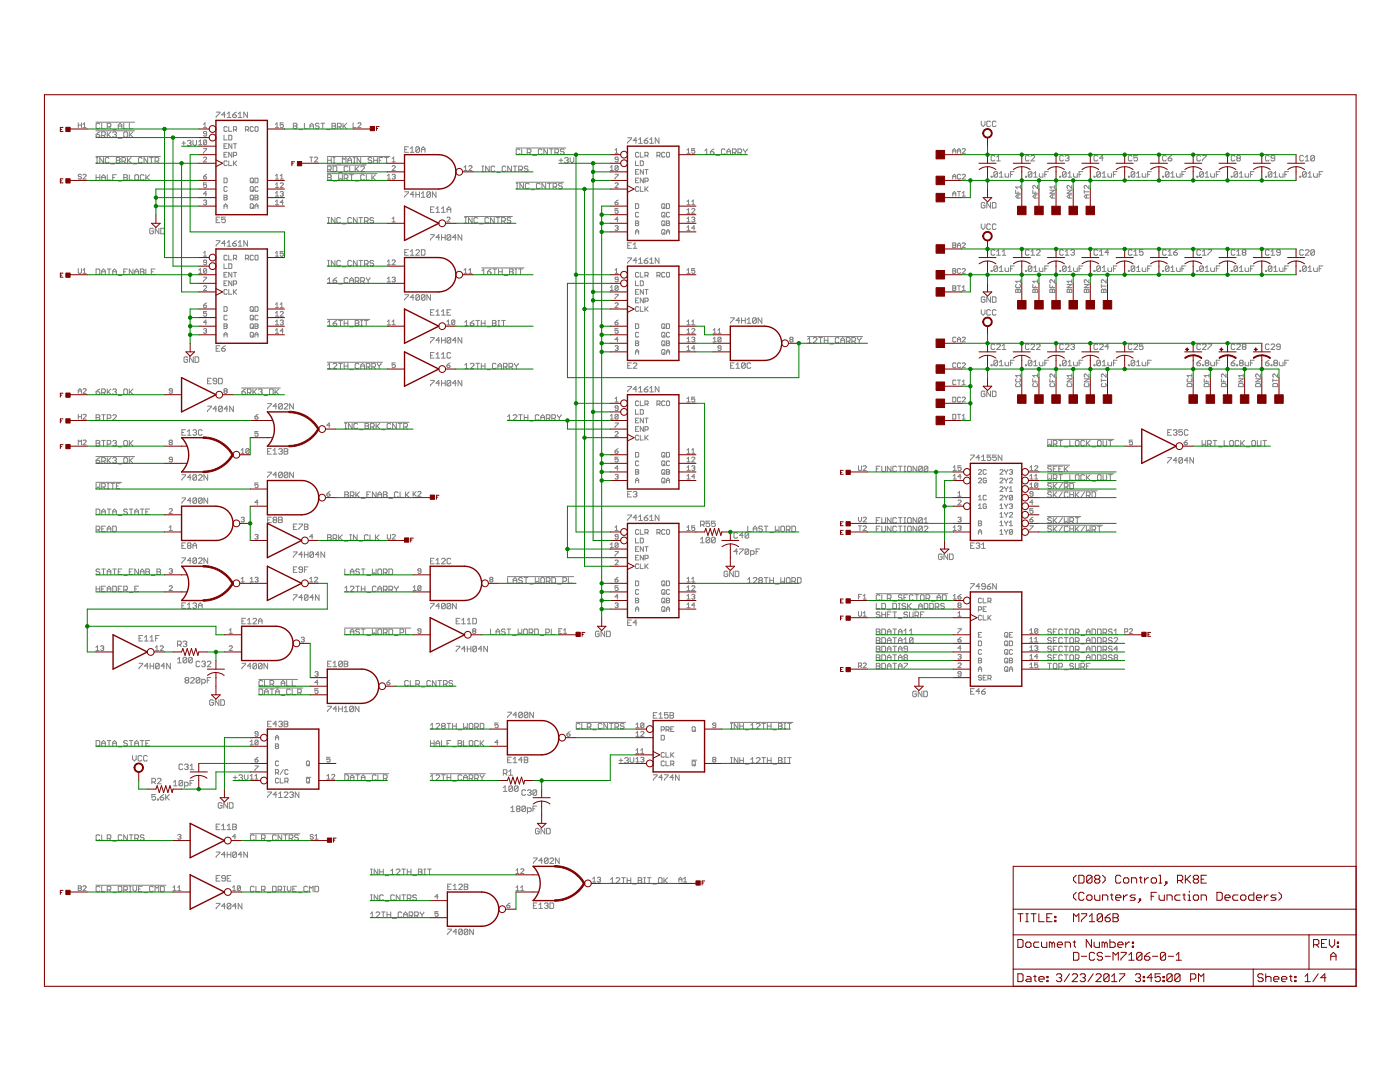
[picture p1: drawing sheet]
<svg xmlns="http://www.w3.org/2000/svg" width="279mm" height="216mm" viewBox="0 0 279 216" stroke-linecap="round" stroke-linejoin="round" font-family="sans-serif">
<g fill="none" stroke="#808080" stroke-width=".2">
<path d="M15.6 24.5v1M15.6 25h.7M16.3 34.9l-.2-.1h-.3l-.2 .3 .5 .1 .2 .4-.2 .1h-.3l-.2-.1M16.3 24.5v1M16.6 34.9l.1-.1h.3l.2 .1-.6 .8h.6M16.6 25.5h.6M16.6 24.8l.3-.3v1M19.1 24.4h7.8M19.1 26.1h7.8M19.1 31.2h12.9M19.2 26.9h.5l.2 .3-.2 .2h-.3l-.2-.2zM19.2 34.9v1"/>
<path d="M19.2 35.4h.7M19.2 32.5h.4M19.2 31.4h.4M19.4 31.4v1.1M19.9 24.8l-.2-.2h-.3l-.2 .2v.7l.2 .2h.3l.2-.2M19.9 34.9v1M19.9 26.3l-.7 .6M20.3 35.4h.7M20.3 24.6v1.1h.7M20.3 27h.5l.2-.1v-.4l-.2-.2h-.5v1.1M20.3 35.9v-.7l.4-.3 .3 .3v.7M20.7 31.4v1.1l-.8-1.1v1.1"/>
<path d="M20.7 27l.3 .4M21.4 25.3h.5l.2-.2v-.3l-.2-.2h-.5v1.1M21.4 26.3v1.1M21.4 34.9v1h.7M21.6 26.9l.5 .5M21.8 31.6l-.2-.2h-.4l-.2 .2v.7l.2 .2h.4l.2-.2M21.8 25.3l.3 .4M22.1 26.3l-.7 .7M22.1 32.7h.8M22.5 35.4h.4M22.5 25.9h.7M22.5 26.5l.2-.2h.4l.1 .2-.1 .4"/>
<path d="M22.9 26.9h.2M23.1 26.9l.1 .1-.1 .4h-.4l-.2-.2M23.2 34.9h-.7v1M23.2 31.4h.6l.2 .2-.2 .4 .2 .3-.2 .2h-.6zM23.2 32h.6M23.6 25.7v-.7l.4-.4 .3 .4v.7M23.6 36.1h.7M23.6 25.1h.7M23.6 27.6h.7M24.3 32.2h.6l.2-.2v-.4l-.2-.2h-.6v1.1M24.7 35.4h.6M24.7 34.9h.6l.1 .1-.1 .4 .1 .4-.1 .1h-.6z"/>
<path d="M24.7 24.6v1.1h.7M24.7 26.5l.2-.2h.4l.1 .2v.7l-.1 .2h-.4l-.2-.2zM24.7 32.2l.4 .3M25.4 31.4v1.1M25.6 32l.6 .5M25.8 24.6v1.1h.7M25.8 26.3v1.1M25.8 34.9v1h.7M26 26.9l.5 .5M26.2 31.4l-.8 .8M26.5 26.3l-.7 .7M26.5 32.7h.8"/>
<path d="M26.9 35l.2-.1h.4l.1 .1v.8l-.1 .1h-.4l-.2-.1zM28.4 31.6l-.2-.2h-.4l-.2 .2v.7l.2 .2h.4l.2-.2M28.7 35l-.1-.1h-.4l-.2 .1v.8l.2 .1h.4l.1-.1M29.1 34.9v1M29.3 35.4l.5 .5M29.5 31.4v1.1l-.8-1.1v1.1M29.8 34.9l-.7 .7M29.8 31.4h.8M30.2 31.4v1.1M30.9 32.2h.6l.2-.2v-.4l-.2-.2h-.6v1.1M31.3 32.2l.4 .3M36.3 28.6h.7"/>
<path d="M36.7 28.2v.7M37.4 28.2l.2-.2h.4l.1 .2-.1 .4M37.8 28.6h.2M38 28.6l.1 .1-.1 .4h-.4l-.2-.2M38.5 28v.7l.4 .4 .3-.4v-.7M39.7 28.3l.3-.4v1M39.7 28.9h.6M40.6 35.2h.5l.1 .4-.1 .1h-.3zM40.6 29.7h.6l-.6 .9M40.6 31.5l.2-.2h.3l.1 .2-.6 .8h.6M40.6 24.8l.3-.3v1M40.6 25.5h.6"/>
<path d="M41.2 38.7h-.6l.5-.5v.9M41.2 36.5h-.6v.5l.5-.2 .1 .5-.1 .1-.5-.1M41.2 26.7h-.4l-.2-.2 .2-.3 .4 .2v.6l-.1 .2-.5-.2M41.2 28.1v.6l-.1 .2-.5-.2M41.2 28.1l-.1-.2-.5 .2v.6M41.2 34.8l-.6 .4M41.2 28.1l-.6 .6M43.1 22.4h.8l-.8 1.1M44.7 35.5h.5l.1 .2v.6l-.1 .2h-.5zM44.7 38.9h.5l.1 .2-.1 .3 .1 .3-.1 .2h-.5zM44.7 27v.9h.6M44.7 39.4h.5"/>
<path d="M44.7 30.9h.3M44.7 29.2h.3M45 22.9h-.8l.6-.5v1.1M45.3 22.7l.4-.3v1.1M45.3 23.5h.8M45.3 32.3l-.1-.2-.5 .2v.6l.2 .1 .4-.1M45.3 28.7h-.6v.9h.6M45.3 30.4h-.6v.9h.6M45.3 37.4l-.1-.2h-.3l-.2 .2v.6l.2 .2 .4-.2M45.3 25.4l-.1-.1-.5 .1v.7l.2 .1 .4-.1M45.7 32.1v.9h.6M45.7 27h.4l.2 .1v.7l-.2 .1h-.4z"/>
<path d="M45.7 25.3v.9h.6M46.3 28.7v.9l-.6-.9v.9M46.3 30.4v.9l-.6-.9v.9M46.4 22.9h.6l.2 .4-.2 .2h-.4l-.2-.2zM46.6 25.9h.5l.1-.5-.1-.1h-.5v.9M46.6 31h.5l.1-.1-.1-.5h-.5v.9M46.6 32.1v.9M46.6 28.7h.6M46.8 32.6l.4 .4M46.9 28.7v.9M46.9 25.9l.3 .3M47.2 22.4l-.8 .5"/>
<path d="M47.2 32.1l-.6 .6M47.5 22.7l.4-.3v1.1M47.5 23.5h.8M49 25.9h.5l.1-.5-.1-.1h-.5v.9M49.3 25.9l.3 .3M49.4 22.4v1.1l-.7-1.1v1.1M50.1 35.5l.5 .2v.6l-.2 .2-.5-.2v-.6zM50.1 37.2h.3l.2 .2v.6l-.2 .2-.5-.2v-.6zM50.1 38.9h.3l.2 .2v.6l-.2 .2h-.3l-.2-.2v-.6zM50.2 36.2l.4 .3M50.2 37.9l.4 .3M50.2 39.6l.4 .3"/>
<path d="M50.6 25.4l-.2-.1-.5 .1v.7l.2 .1 .5-.1M50.9 35.5h.5l.1 .2v.6l-.1 .2h-.5zM50.9 38.9h.5l.1 .2-.1 .3 .1 .3-.1 .2h-.5zM50.9 39.4h.5M51 25.3l.5 .1v.7l-.1 .1-.5-.1v-.7zM51.5 37.4l-.1-.2h-.4l-.1 .2v.6l.1 .2 .5-.2M55 35.7h.6M55 39.1h.6M55 37.4h.6M55 24.8l.3-.3v1M55 35.1l.3-.3v.9M55 36.8l.3-.3v.9"/>
<path d="M55 38.5l.3-.3v.9M55 25.5h.6M55.9 35.7h.6M55.9 38.4l.5-.2 .1 .2-.1 .3M55.9 36.6l.2-.1 .4 .1v.2l-.6 .6h.6M55.9 35.1l.3-.3v.9M56.2 38.7h.2M56.4 38.7l.1 .1-.1 .3-.5-.1M56.5 24.5h-.6v.5l.3-.2 .3 .2-.1 .5h-.3l-.2-.2M58.5 24.6h.6l.2 .2-.2 .3 .2 .4-.2 .2h-.6zM58.5 25.1h.6M59.6 25.9h.8"/>
<path d="M60.7 24.6v1.1h.8M61.8 31.3h.6M61.8 25.7v-.7l.4-.4 .4 .4v.7M61.8 25.1h.8M62.1 31.3v1M62.8 31.5l.1-.2h.3l.2 .2-.6 .8h.6M63.7 24.8l-.2-.2h-.4l-.2 .2 .2 .3h.4l.2 .2-.2 .4h-.4l-.2-.2M64.1 24.6h.7M64.4 24.6v1.1M65.2 25.9h.7M65.3 31.2h12.5M65.3 32.9h7.7"/>
<path d="M65.3 34.6h9.9M65.4 33.9h.5l.2-.2v-.4l-.2-.2h-.5v1.1M65.4 34.9h.5l.2 .1-.2 .4 .2 .4-.2 .1h-.5zM65.4 31.4v1.1M65.4 35.4h.5M65.4 32h.7M65.7 33.9l.4 .3M66.1 31.4v1.1M66.3 24.6h.5l.2 .2-.2 .3 .2 .4-.2 .2h-.5zM66.3 25.1h.5M66.5 33.1h.5l.2 .2v.8l-.2 .1h-.5zM66.5 36.1h.7"/>
<path d="M66.5 32.5h.3M66.5 31.4h.3M66.7 31.4v1.1M67.2 32.7h.7M67.4 25.3h.5l.2-.2v-.3l-.2-.2h-.5v1.1M67.6 34.9v1l.3-.3 .4 .3v-1M67.6 34.4h.7M67.7 25.3l.4 .4M68.3 32.5v-1.1l.4 .4 .3-.4v1.1M68.5 24.6v1.1M68.6 25.1l.6 .6M68.7 35.6h.5l.2-.2v-.4l-.2-.1h-.5v1"/>
<path d="M69 35.6l.4 .3M69.2 24.6l-.7 .7M69.4 33.3l-.2-.2h-.3l-.2 .2v.8l.2 .1h.3l.2-.1M69.4 32.5v-.7l.4-.4 .3 .4v.7M69.4 32h.7M69.8 33.1v1.1h.7M69.8 34.9h.7M70.2 34.9v1M70.5 24.5v1h.6M70.5 32.5h.4M70.5 31.4h.4M70.7 31.4v1.1"/>
<path d="M70.9 33.1v1.1M70.9 36.1h.7M71.1 33.7l.5 .5M71.4 24.7l.2-.2h.3l.1 .2-.6 .8h.6M71.6 33.1l-.7 .8M72 33.3l.2-.2h.3l.2 .2v.2l-.7 .7h.7M72 31.4v1.1l-.7-1.1v1.1M72.4 32.7h.7M72.7 35l-.2-.1h-.3l-.2 .1v.8l.2 .1h.3l.2-.1M73.1 34.9v1h.7M74.2 31.6l-.2-.2h-.3l-.2 .2 .2 .4h.3l.2 .2-.2 .3h-.3l-.2-.2M74.2 34.9v1"/>
<path d="M74.4 35.4l.5 .5M74.6 32h.7M74.6 31.4v1.1M74.9 34.9l-.7 .7M75.3 31.4v1.1M75.7 32h.3M76.4 31.4h-.7v1.1M76.8 31.4h.7M77.2 31.4v1.1M77.3 35.7h.6M77.3 35.1l.3-.3v.9M78.3 34.9l.1-.1h.3l.2 .1-.2 .3"/>
<path d="M78.3 31.7l.3-.4v1M78.3 32.3h.6M78.3 33.2l.1-.1h.3l.2 .1-.6 .8h.6M78.6 35.2h.1M78.7 35.2l.2 .2-.2 .3h-.3l-.1-.1M80.8 38.3h.7v.2l-.7 .7v.2M80.8 29.8h.4M81.5 29.3h-.7v1.1h.7M81.9 30.4h.7M81.9 29.7l.4-.4v1.1M82.6 38.8h-.7l.5-.5v1.1M83 38.8h.7"/>
<path d="M83 38.3v1.1M83.7 29.5l-.2-.2h-.3l-.2 .2v.7M83.7 29.5v.7l-.2 .2h-.3l-.2-.2M83.7 38.3v1.1M83.7 29.5l-.7 .7M84.1 38.7l.4-.4v1.1M84.1 39.4h.7M84.1 30.4v-.7l.4-.4 .3 .4v.7M84.1 29.8h.7M85.9 38.5v.7l-.2 .2h-.3l-.2-.2M85.9 38.5l-.2-.2h-.3l-.2 .2v.7M85.9 38.5l-.7 .7"/>
<path d="M87 38.3v1.1l-.7-1.1v1.1M92.6 34h.6M92.6 33.4l.3-.3v.9M93.6 33.2l.1-.1h.3l.2 .1-.6 .8h.6M96.2 34.2h.3M96.2 33.1h.3M96.4 33.1v1.1M97.6 33.1v1.1l-.7-1.1v1.1M98.7 33.3l-.1-.2h-.4l-.2 .2v.8l.2 .1h.4l.1-.1M99.1 34.4h.7M100.9 33.3l-.1-.2h-.4l-.2 .2v.8l.2 .1h.4l.1-.1M102.1 33.1v1.1l-.8-1.1v1.1"/>
<path d="M102.4 33.1h.8M102.8 33.1v1.1M103 29.5h9.9M103 36.4h9.5M103 37.7h.4M103 36.6h.4M103.2 36.6v1.1M103.5 33.9h.6l.2-.2v-.4l-.2-.2h-.6v1.1M103.8 29.9l-.2-.2h-.4l-.2 .2v.7l.2 .2h.4l.2-.2M103.9 33.9l.4 .3M104.1 29.7v1.1h.8M104.5 36.6v1.1l-.7-1.1v1.1"/>
<path d="M105.2 30.5h.6l.2-.2v-.4l-.2-.2h-.6v1.1M105.4 33.3l-.2-.2h-.4l-.2 .4 .2 .2h.4l.2 .4-.2 .1h-.4l-.2-.1M105.6 30.5l.4 .3M105.6 36.7l-.2-.1h-.3l-.2 .1v.8l.2 .2h.3l.2-.2M106 37.8h.7M106.3 31h.8M107.8 36.7l-.2-.1h-.3l-.2 .1v.8l.2 .2h.3l.2-.2M108.2 29.9l-.2-.2h-.4l-.2 .2v.7l.2 .2h.4l.2-.2M108.9 36.6v1.1l-.7-1.1v1.1M109.3 29.7v1.1l-.8-1.1v1.1M109.3 36.6h.7M109.6 29.7h.8"/>
<path d="M109.6 36.6v1.1M110 29.7v1.1M110.4 37.3h.5l.2-.2v-.4l-.2-.1h-.5v1.1M110.7 30.5h.6l.2-.2v-.4l-.2-.2h-.6v1.1M110.7 37.3l.4 .4M111.1 30.5l.4 .3M111.6 32h.7M112 31.6v.7M112.2 36.7l-.2-.1h-.3l-.2 .1 .2 .4h.3l.2 .2-.2 .4h-.3l-.2-.2M112.6 29.9l-.2-.2h-.4l-.2 .4 .2 .2h.4l.2 .3-.2 .2h-.4l-.2-.2M112.7 31.6l.2-.2h.3l.2 .2-.2 .4M113.1 32h.1"/>
<path d="M113.2 32l.2 .2-.2 .3h-.3l-.2-.2M113.8 31.4v.8l.4 .3 .3-.3v-.8M121.8 33.4l.3-.3v.9M121.8 34h.6M122.7 34.8h.7l-.7 .9M122.7 30.6h.7M122.7 30l.3-.3v.9M122.7 36.6l.2-.1 .5 .1v.2l-.7 .6h.7M123.4 31.8h-.5l-.2-.1 .2-.4h.3l.2 .2v.7l-.2 .1-.5-.1M123.4 33.2v.6l-.2 .2h-.3l-.2-.2M123.4 33.2l-.2-.1h-.3l-.2 .1v.6M123.4 39.9l-.7 .5"/>
<path d="M123.4 33.2l-.7 .6M125.3 27.5h.7v.2l-.7 .7v.2M126.8 32.1v.9h.7M126.8 36h.3M126.8 34.3h.3M127.1 28h-.7l.5-.5v1.1M127.5 33.8h-.7v1h.7M127.5 27.9l.3-.4v1.1M127.5 28.6h.7M127.5 30.6l-.2-.2h-.3l-.2 .2v.6l.2 .1h.3l.2-.1M127.5 35.5h-.7v1h.7M127.5 37.4l-.2-.2h-.3l-.2 .2v.6l.2 .2 .5-.2"/>
<path d="M127.8 32.1h.4l.2 .2v.6l-.2 .1h-.4zM127.8 30.4v.9h.6M127.8 37.2v1h.6M128.4 33.8v1l-.6-1v1M128.4 35.5v1l-.6-1v1M128.6 28h.5l.2 .4-.2 .2h-.3l-.2-.2zM128.7 31h.5l.1-.1-.1-.5h-.5v.9M128.7 36.2h.5l.1-.5-.1-.2h-.5v1M128.7 37.2v1M128.7 33.8h.6M128.9 37.7l.4 .5M129 31l.3 .3"/>
<path d="M129 33.8v1M129.3 27.5l-.7 .5M129.3 37.2l-.6 .7M129.7 28.6h.7M129.7 27.9l.3-.4v1.1M131.1 31h.5l.1-.1v-.3l-.1-.2h-.5v.9M131.4 31l.3 .3M131.5 27.5v1.1l-.7-1.1v1.1M132.7 30.6l-.2-.2h-.3l-.1 .2v.6l.1 .1h.3l.2-.1M133.2 30.4h.3l.1 .2v.6l-.1 .1h-.3l-.2-.1v-.6zM137.1 30.6h.6M137.1 30l.3-.3v.9"/>
<path d="M138.7 29.7h-.7v.4l.3-.1 .4 .1-.2 .5-.5-.2M140.7 30.8h.7M140.7 30.1l.3-.4v1.1M141.8 30.3h.5l.2 .3-.2 .2h-.4l-.1-.2zM142.5 29.7l-.7 .6M142.9 31h.7M144.7 29.9l-.2-.2h-.4l-.1 .2v.7l.1 .2h.4l.2-.2M145.1 30.8v-.7l.3-.4 .4 .4v.7M145.1 30.3h.7M146.2 30.5h.5l.2-.2v-.4l-.2-.2h-.5v1.1M146.5 30.5l.4 .3M147.3 30.5h.5l.2-.2v-.4l-.2-.2h-.5v1.1"/>
<path d="M147.6 30.5l.4 .3M148.4 29.7v.2l.3 .4M148.7 30.3v.5M149.1 29.7v.2l-.4 .4M190.1 30.6v-.6l.4-.3 .3 .3v.6M190.1 35.7v-.6l.4-.3 .3 .3v.6M190.1 39.1v-.6l.4-.3 .3 .3v.6M190.1 35.2h.7M190.1 38.7h.7M190.1 30.1h.7M191.1 30.6v-.6l.3-.3 .3 .3v.6M191.1 38.2h.6"/>
<path d="M191.1 30.1h.6M191.4 38.2v.9M191.7 34.9l-.1-.1h-.4l-.1 .1v.7l.1 .1h.4l.1-.1M192 34.9l.2-.1h.3l.2 .1-.7 .8h.7M192 29.8l.2-.1 .5 .1-.7 .8h.7M192 38.5l.3-.3v.9M192 39.1h.7M195.8 24.2v.7l.4 .4 .4-.4v-.7M197.7 24.3l-.2-.1h-.4l-.2 .1v.8l.2 .2h.4l.2-.2M197.8 35.2h.2v.1h-.2zM198.5 31.2l-.1-.2h-.4l-.2 .2v.7l.2 .2h.4l.1-.2M198.8 24.3l-.2-.1h-.4l-.1 .1v.8l.1 .2h.4l.2-.2"/>
<path d="M198.9 32.1h.7M198.9 31.4l.4-.4v1.1M199.1 34.4v.8l-.2 .1h-.4l-.1-.1M199.1 34.4l-.2-.2h-.4l-.1 .2v.8M199.1 34.4l-.7 .8M199.5 35.3h.7M199.5 34.6l.3-.4v1.1M200.6 34.6v.6l.1 .1h.6v-.7M201.7 34.8h.3M202.4 34.2h-.7v1.1M202.7 38v.6h.9M203.2 38.3v.3"/>
<path d="M203.2 38.9v.6M203.6 37.3h-.9l.3 .3M203.6 38.9h-.6l-.3 .3 .3 .3h.6M203.6 37v.6M204.7 35.2h.1v.1h-.1zM205.4 31.2l-.2-.2h-.4l-.1 .2v.7l.1 .2h.4l.2-.2M205.8 31.2l.1-.2h.4l.2 .2v.2l-.7 .7h.7M205.9 34.4v.8l-.1 .1h-.4l-.2-.1M205.9 34.4l-.1-.2h-.4l-.2 .2v.8M205.9 34.4l-.7 .8M206.1 38v.6h1M206.3 35.3h.7"/>
<path d="M206.3 34.6l.4-.4v1.1M206.6 38.3v.3M206.6 38.9v.6M207.1 38.9h-.7l-.3 .3 .3 .3h.7M207.1 37v.6l-.7-.6-.3 .1 .2 .5M207.4 34.6v.6l.2 .1h.5v-.7M208.5 34.8h.4M209.2 34.2h-.7v1.1M209.5 38h1l-1 .6h1M210 38.9v.6M210.5 37.3h-1l.3 .3M210.5 38.9h-.7l-.3 .3 .3 .3h.7"/>
<path d="M210.5 37v.6M211.5 35.2h.2v.1h-.2zM212.2 31.2l-.2-.2h-.3l-.2 .2v.7l.2 .2h.3l.2-.2M212.6 31.2l.2-.2h.3l.2 .2-.2 .4M212.8 34.4v.8l-.2 .1h-.4l-.2-.1M212.8 34.4l-.2-.2h-.4l-.2 .2v.8M212.8 34.4l-.8 .8M213 38h.9l-.9 .6h.9M213 31.6h.1M213.1 35.3h.8M213.1 34.6l.4-.4v1.1M213.1 31.6l.2 .1-.2 .4h-.3l-.2-.2"/>
<path d="M213.4 38.9v.6M213.9 37v.6l-.6-.6-.3 .1 .1 .5M213.9 38.9h-.6l-.3 .3 .3 .3h.6M214.2 34.6v.6l.2 .1h.6v-.7M215.3 34.8h.4M216.1 34.2h-.8v1.1M216.4 38.3h.9M216.4 38v.6M216.9 38.9v.6M217.3 38.9h-.6l-.3 .3 .3 .3h.6M217.3 37v.6l-.6-.6-.3 .1 .1 .5M218.3 35.2h.2v.1h-.2z"/>
<path d="M219.1 31.2l-.2-.2h-.4l-.2 .2v.7l.2 .2h.4l.2-.2M219.6 34.4v.8l-.2 .1h-.3l-.2-.1M219.6 34.4l-.2-.2h-.3l-.2 .2v.8M219.6 34.4l-.7 .8M220 35.3h.7M220 34.6l.4-.4v1.1M220.2 31.6h-.8l.6-.6v1.1M221.1 34.6v.6l.2 .1h.5v-.7M222.2 34.8h.4M222.9 34.2h-.7v1.1M225.2 35.2h.2v.1h-.2zM225.9 31.2l-.2-.2h-.3l-.2 .2v.7l.2 .2h.3l.2-.2"/>
<path d="M226.5 34.4v.8l-.2 .1h-.4l-.2-.1M226.5 34.4l-.2-.2h-.4l-.2 .2v.8M226.5 34.4l-.8 .8M226.8 35.3h.8M226.8 34.6l.4-.4v1.1M227 31h-.7v.6l.4-.2 .3 .2v.3l-.2 .2h-.3l-.2-.2M227.9 34.6v.6l.2 .1h.6v-.7M229 34.8h.4M229.8 34.2h-.8v1.1M232 35.2h.2v.1h-.2zM232.7 31.2l-.1-.2h-.4l-.2 .2v.7l.2 .2h.4l.1-.2M233.1 31.6h.6l.2 .3-.2 .2h-.4l-.2-.2z"/>
<path d="M233.3 34.4v.8l-.2 .1h-.3l-.2-.1M233.3 34.4l-.2-.2h-.3l-.2 .2v.8M233.3 34.4l-.7 .8M233.7 35.3h.7M233.7 34.6l.3-.4v1.1M233.9 31l-.8 .6M234.8 34.6v.6l.2 .1h.5v-.7M235.9 34.8h.4M236.6 34.2h-.7v1.1M238.9 35.2h.2v.1h-.2zM239.6 31.2l-.2-.2h-.3l-.2 .2v.7l.2 .2h.3l.2-.2M240 31h.7v.2l-.7 .7v.2"/>
<path d="M240.2 34.4v.8l-.2 .1h-.4l-.2-.1M240.2 34.4l-.2-.2h-.4l-.2 .2v.8M240.2 34.4l-.8 .8M240.5 35.3h.8M240.5 34.6l.4-.4v1.1M241.6 34.6v.6l.2 .1h.6v-.7M242.7 34.8h.4M243.5 34.2h-.8v1.1M245.7 35.2h.2v.1h-.2zM246.4 31.2l-.1-.2h-.4l-.2 .2v.7l.2 .2h.4l.1-.2M247 34.4v.8l-.2 .1h-.4l-.1-.1M247 34.4l-.2-.2h-.4l-.1 .2v.8"/>
<path d="M247 34.4l-.7 .8M247 31.6l-.2-.2 .2-.4h.4l.1 .2-.1 .4M247 31.6l-.2 .1 .2 .4h.4l.1-.2-.1-.3M247 31.6h.4M247.4 35.3h.7M247.4 34.6l.3-.4v1.1M248.5 34.6v.6l.1 .1h.6v-.7M249.6 34.8h.3M250.3 34.2h-.7v1.1M252.6 35.2h.2v.1h-.2zM253.3 31.2l-.2-.2h-.3l-.2 .2v.7l.2 .2h.3l.2-.2M253.8 34.4v.8l-.1 .1h-.4l-.2-.1"/>
<path d="M253.8 34.4l-.1-.2h-.4l-.2 .2v.8M253.8 34.4l-.7 .8M254.2 35.3h.8M254.2 34.6l.4-.4v1.1M254.4 31.6h-.5l-.2-.2 .2-.4h.3l.2 .2v.7l-.2 .2h-.3l-.2-.2M255.3 34.6v.6l.2 .1h.6v-.7M256.4 34.8h.4M257.2 34.2h-.8v1.1M259.4 35.2h.2v.1h-.2zM260.1 31.2l-.2-.2h-.3l-.2 .2v.7l.2 .2h.3l.2-.2M260.5 32.1h.7M260.5 31.4l.4-.4v1.1"/>
<path d="M260.7 34.4v.8l-.2 .1h-.4l-.2-.1M260.7 34.4l-.2-.2h-.4l-.2 .2v.8M260.7 34.4l-.8 .8M261 35.3h.8M261 34.6l.4-.4v1.1M262.1 34.6v.6l.2 .1h.6v-.7M262.3 31.2l-.2-.2h-.3l-.2 .2v.7M262.3 31.2v.7l-.2 .2h-.3l-.2-.2M262.3 31.2l-.7 .7M263.3 34.8h.3M264 34.2h-.7v1.1M15.6 53.6v.8l.2 .1h.3l.2-.1v-.8"/>
<path d="M16.6 54.5h.6M16.6 53.9l.3-.3v.9M19.2 53.7h.5l.2 .1v.8l-.2 .2h-.5zM20.3 54.8v-.8l.4-.3 .3 .3v.8M20.3 54.2h.7M21.4 53.7h.7M21.8 53.7v1.1M22.5 54.8v-.8l.4-.3 .3 .3v.8M22.5 54.2h.7M23.6 54.9h.7M24.7 54.2h.4M25.4 53.7h-.7v1.1h.7"/>
<path d="M26.5 53.7v1.1l-.7-1.1v1.1M26.9 54.8v-.8l.4-.3 .3 .3v.8M26.9 54.2h.7M28 53.7h.6l.1 .1-.1 .4 .1 .4-.1 .2h-.6zM28 54.2h.6M29.1 53.7v1.1h.7M30.2 54.2h.4M30.6 45.7l-.2-.1h-.3l-.2 .1v.8l.2 .2h.3l.2-.2v-.4h-.4M30.9 53.7h-.7v1.1h.7M31.7 45.6v1.1l-.7-1.1v1.1M32.1 45.6h.5l.2 .1v.8l-.2 .2h-.5zM39.7 54.5h.6"/>
<path d="M39.7 53.9l.3-.3v.9M40.6 57.2l.2-.2 .4 .2v.1l-.6 .7h.6M40.6 55.3h.6l-.6 .9M40.6 50.5l.3-.3v.9M40.6 51.1h.6M40.6 40.1l.5-.2 .1 .2-.1 .3M40.9 40.4h.2M41.1 40.4l.1 .1-.1 .4-.5-.2M41.2 53.8l-.1-.2h-.3l-.2 .2v.6M41.2 53.8v.6l-.1 .1h-.3l-.2-.1M41.2 52.4h-.4l-.2-.2 .2-.3h.3l.1 .1v.7l-.1 .1h-.3l-.2-.1M41.2 53.8l-.6 .6"/>
<path d="M43.1 48h.8v.2l-.8 .7v.2M43.1 43.9h.4M43.9 43.3h-.8v1.1h.8M44.7 41.6v-.6l.3-.3 .3 .3v.6M44.7 52.6v1h.6M44.7 56.5h.3M44.7 54.8h.3M44.7 41.1h.6M45 48.6h-.8l.6-.6v1.1M45 43.3h-.8v.6l.6-.2 .2 .2v.3l-.2 .2h-.4l-.2-.2M45.3 48.4l.4-.4v1.1M45.3 49.1h.8"/>
<path d="M45.3 51.1l-.1-.2-.5 .2v.6l.2 .2h.3l.1-.2M45.3 54.4h-.6v.9h.6M45.3 57.9l-.1-.1h-.3l-.2 .1v.6l.2 .2h.3l.1-.2M45.3 56h-.6v1h.6M45.7 52.6h.4l.2 .2v.6l-.2 .2h-.4zM45.7 57.8v.9h.6M45.7 50.9v1h.6M46.3 54.4v.9l-.6-.9v.9M46.3 56v1l-.6-1v1M46.4 48.6h.6l.2 .3-.2 .2h-.4l-.2-.2zM46.6 51.6h.5l.1-.5-.1-.2h-.5v1M46.6 56.7h.5l.1-.2-.1-.5h-.5v1"/>
<path d="M46.6 54.4h.6M46.6 57.8v.9M46.8 58.3l.4 .4M46.9 51.6l.3 .3M46.9 54.4v.9M47.2 48l-.8 .6M47.2 57.8l-.6 .6M47.5 49.1h.8M47.5 48.4l.4-.4v1.1M49 51.6h.5l.1-.5-.1-.2h-.5v1M49.3 51.6l.3 .3M49.4 48v1.1l-.7-1.1v1.1"/>
<path d="M50.1 40.7h.3l.2 .1v.6l-.2 .2h-.3l-.2-.2v-.6zM50.2 41.3l.4 .3M50.6 51.1l-.2-.2-.5 .2v.6l.2 .2h.3l.2-.2M50.9 41.6v-.6l.3-.3 .3 .3v.6M50.9 41.1h.6M51 50.9l.5 .2v.6l-.1 .2h-.4l-.1-.2v-.6zM55 40.9h.6M55 51.1h.6M55 40.2l.3-.3v1M55 50.5l.3-.3v.9M56.5 40.4h-.6l.5-.5v1M56.5 50.2h-.6v.5l.3-.2 .3 .2-.1 .4-.5-.1"/>
<path d="M65.4 53.1h.3M65.4 52h.3M65.4 44.5h.3M65.4 43.4h.3M65.4 55.8l.3-.4v1.1M65.4 56.5h.7M65.6 43.4v1.1M65.6 52v1.1M66.5 55.9h.5l.2 .4-.2 .2h-.3l-.2-.2zM66.8 43.4v1.1l-.7-1.1v1.1M66.8 52v1.1l-.7-1.1v1.1M67.2 55.4l-.7 .5"/>
<path d="M67.6 56.7h.7M67.9 52.2l-.1-.2h-.4l-.2 .2v.7l.2 .2h.4l.1-.2M67.9 43.6l-.1-.2h-.4l-.2 .2v.7l.2 .2h.4l.1-.2M68.3 44.7h.7M68.3 53.2h.7M69.4 55.6l-.2-.2h-.3l-.2 .2v.7l.2 .2h.3l.2-.2M69.8 56.5v-.7l.4-.4 .3 .4v.7M69.8 55.9h.7M70.1 52.2l-.1-.2h-.4l-.2 .2v.7l.2 .2h.4l.1-.2M70.1 43.6l-.1-.2h-.4l-.2 .2v.7l.2 .2h.4l.1-.2M70.9 56.1h.5l.2-.2v-.3l-.2-.2h-.5v1.1M71.3 43.4v1.1l-.8-1.1v1.1"/>
<path d="M71.3 52v1.1l-.8-1.1v1.1M71.3 56.1l.3 .4M71.6 52h.8M71.6 43.4h.8M72 56.1h.5l.2-.2v-.3l-.2-.2h-.5v1.1M72 43.4v1.1M72 52v1.1M72.4 56.1l.3 .4M72.7 52.7h.6l.2-.2v-.3l-.2-.2h-.6v1.1M72.7 44.1h.6l.2-.1v-.4l-.2-.2h-.6v1.1M73.1 44.1l.4 .4M73.1 52.7l.4 .4"/>
<path d="M73.1 55.4l.4 .5M73.5 55.9v.6M73.8 55.4l-.3 .5M74.6 52.2l-.2-.2h-.4l-.2 .3 .2 .2h.4l.2 .4-.2 .2h-.4l-.2-.2M74.6 43.6l-.2-.2h-.4l-.2 .2 .2 .4h.4l.2 .1-.2 .4h-.4l-.2-.2M77.3 56.2h.6M77.3 52.8h.6M77.3 52.2l.3-.3v.9M77.3 55.6l.3-.3v.9M78.3 43.6l.3-.3v1M78.3 44.3h.6M78.3 55.5l.4-.2 .2 .2-.2 .3"/>
<path d="M78.3 52l.1-.1h.3l.2 .1-.6 .8h.6M78.6 55.8h.1M78.7 55.8l.2 .1-.2 .3-.4-.1M80.8 58.8h.7v.2l-.7 .7v.2M80.8 50.4h.4M81.5 49.8h-.7v1.1h.7M81.9 50.9h.7M81.9 50.2l.4-.4v1.1M82.6 59.4h-.7l.5-.6v1.1M83 50l.2-.2h.3l.2 .2v.2l-.7 .7h.7M83.7 59l-.2-.2h-.3l-.2 .2v.7M83.7 59v.7l-.2 .2h-.3l-.2-.2"/>
<path d="M83.7 59l-.7 .7M84.1 49.8h.5l.2 .2v.7l-.2 .2h-.5zM84.8 59l-.2-.2h-.3l-.2 .2v.7M84.8 59v.7l-.2 .2h-.3l-.2-.2M84.8 59l-.7 .7M85.9 46.8h.7v.2l-.7 .8v.1M85.9 58.8v1.1l-.7-1.1v1.1M85.9 41.8h.4M86.6 41.3h-.7v1.1h.7M87 42.4h.7M87 41.6l.4-.3v1.1M87.7 47.4h-.7l.6-.6v1.1"/>
<path d="M88.1 47.4h.8M88.1 46.8v1.1M88.1 42.4h.8M88.1 41.6l.4-.3v1.1M88.9 46.8v1.1M89.2 43.5l.1-.2h.4l.1 .2-.6 .8h.6M89.2 42.4v-.8l.4-.3 .4 .3v.8M89.2 41.8h.8M90 47l-.2-.2h-.4l-.2 .2v.8M90 47v.8l-.2 .1h-.4l-.2-.1M90 47l-.8 .8M91.1 47.4h-.8l.6-.6v1.1"/>
<path d="M92.2 46.8v1.1l-.8-1.1v1.1M92.6 54.5h.6M92.6 53.9l.3-.3v.9M92.7 43.2h9.6M92.8 44.5h.3M92.8 43.4h.3M92.9 43.4v1.1M93.6 54.5h.6M93.6 53.9l.3-.3v.9M94.2 43.4v1.1l-.7-1.1v1.1M95.3 43.6l-.2-.2h-.3l-.2 .2v.7l.2 .2h.3l.2-.2M95.7 44.7h.7"/>
<path d="M96.1 53.5h8.5M96.2 54l.3-.3v1.1M96.2 54.8h.7M97.3 54.2h.5l.2 .4-.2 .2h-.3l-.2-.2zM97.5 43.6l-.2-.2h-.3l-.2 .2v.7l.2 .2h.3l.2-.2M98 53.7l-.7 .5M98.4 53.7h.7M98.6 43.4v1.1l-.7-1.1v1.1M98.7 53.7v1.1M99 43.4h.7M99.4 43.4v1.1M99.5 54.2h.7"/>
<path d="M99.5 53.7v1.1M100.1 44.1h.5l.2-.1v-.4l-.2-.2h-.5v1.1M100.2 53.7v1.1M100.5 44.1l.3 .4M100.6 54.9h.7M101.7 53.7h.5l.2 .1-.2 .4 .2 .4-.2 .2h-.5zM101.7 54.2h.5M101.9 43.6l-.1-.2h-.4l-.2 .2 .2 .4h.4l.1 .1-.1 .4h-.4l-.2-.2M102.8 54.8h.4M102.8 53.7h.4M103 53.7v1.1M103.5 53.7h.8"/>
<path d="M103.9 53.7v1.1M121.8 58h.6M121.8 57.3l.3-.3v1M122.7 54.5h.7M122.7 53.9l.3-.3v.9M122.7 40.4h.5l.2 .3-.5 .2zM122.7 45.2l.5-.2 .2 .2-.2 .3M122.7 58.7h.7l-.7 1M123 45.5h.2M123.2 45.5l.2 .2-.2 .3-.5-.2M123.4 57.2l-.2-.2-.5 .2v.6M123.4 57.2v.6l-.2 .2-.5-.2"/>
<path d="M123.4 41.6h-.7v.5l.5-.2 .2 .5-.2 .2h-.3l-.2-.2M123.4 55.8h-.5l-.2-.2 .2-.3 .5 .2v.6l-.2 .1-.5-.1M123.4 43.8h-.7l.5-.5v1M123.4 57.2l-.7 .6M125.3 51.5h.7l-.7 1M125.3 49h.3M126 48.5h-.7v1.1h.7M126.4 48.8l.3-.3v1.1M126.4 49.6h.7M126.8 59.9h.3M126.8 40.7h.5l.2 .1v.6l-.2 .2h-.5zM126.8 44.1h.5l.2 .1-.2 .4 .2 .3-.2 .1h-.5z"/>
<path d="M126.8 46.7v-.6l.3-.3 .4 .3v.6M126.8 56v1h.7M126.8 46.3h.7M126.8 44.6h.5M126.8 58.3h.3M127.1 52h-.7l.5-.5v1M127.5 42.5l-.2-.1-.5 .1v.7l.2 .1 .5-.1M127.5 51.8l.3-.3v1M127.5 52.5h.7M127.5 54.5l-.2-.1-.5 .1v.6l.2 .2 .5-.2M127.5 57.8h-.7v.9h.7M127.5 59.5h-.7v.9h.7"/>
<path d="M127.8 56h.4l.2 .2v.7l-.2 .1h-.4zM127.8 54.4v.9h.6M128.4 57.8v.9l-.6-.9v.9M128.4 59.5v.9l-.6-.9v.9M128.6 52h.5l.2 .4-.2 .1h-.3l-.2-.1zM128.7 55h.5l.1-.5-.1-.1h-.5v.9M128.7 57.8h.6M129 57.8v.9M129 55l.3 .3M129.3 51.5l-.7 .5M129.7 51.8l.3-.3v1M129.7 52.5h.7"/>
<path d="M131.1 55h.5l.1-.2v-.3l-.1-.1h-.5v.9M131.4 55l.3 .3M131.5 51.5v1l-.7-1v1M132.1 44.2l.1-.1 .5 .1v.7l-.2 .1-.4-.1zM132.2 45.8l.5 .2v.6l-.2 .1-.4-.1v-.6zM132.2 42.4l.5 .1v.7l-.2 .1-.4-.1v-.7zM132.2 40.7h.3l.2 .1v.6l-.2 .2h-.3l-.1-.2v-.6zM132.4 41.3l.3 .3M132.4 43l.3 .3M132.4 44.7l.3 .3M132.4 46.4l.3 .3M132.7 54.5l-.2-.1-.4 .1v.6l.1 .2 .5-.2"/>
<path d="M133 54.5l.2-.1 .4 .1v.6l-.1 .2-.5-.2zM133 46.3h.6M133 44.1h.5l.1 .1-.1 .4 .1 .3-.1 .1h-.5zM133 44.6h.5M133 40.7h.5l.1 .1v.6l-.1 .2h-.5zM133 46.7v-.6l.3-.3 .3 .3v.6M133.6 42.5l-.1-.1-.5 .1v.7l.2 .1 .4-.1M137.1 53.9l.3-.3v.9M137.1 54.5h.6M137.1 44.3h.6M137.1 46h.6M137.1 42.6h.6"/>
<path d="M137.1 40.9h.6M137.1 40.2l.3-.3v1M137.1 41.9l.3-.3v1M137.1 43.6l.3-.3v1M137.1 45.4l.3-.4v1M138 43.5l.2-.2h.3l.2 .2-.2 .3M138 41.8l.2-.2h.3l.2 .2-.7 .8h.7M138 40.9h.7M138 40.2l.3-.3v1M138.3 43.8h.2M138.5 43.8l.2 .2-.2 .3h-.3l-.2-.2M138.7 53.6h-.7v.5l.5-.2 .2 .5-.2 .1h-.3l-.2-.1"/>
<path d="M138.7 45.5h-.7l.5-.5v1M190.1 48.5h.5l.2 .1-.2 .3 .2 .4-.2 .1h-.5zM190.1 53.6h.5l.2 .2-.2 .3 .2 .3-.2 .1h-.5zM190.1 57h.5l.2 .2-.2 .3 .2 .3-.2 .2h-.5zM190.1 57.5h.5M190.1 54.1h.5M190.1 48.9h.5M191.1 49.4v-.6l.3-.3 .3 .3v.6M191.1 57h.6M191.1 48.9h.6M191.4 57v1M191.7 53.8l-.1-.2h-.4l-.1 .2v.6l.1 .1h.4l.1-.1"/>
<path d="M192 48.6l.2-.1 .5 .1-.7 .8h.7M192 53.8l.2-.2h.3l.2 .2-.7 .7h.7M192 57.3l.3-.3v1M192 58h.7M195.8 44.7v.7l.4 .4 .4-.4v-.7M196.6 40.6l-.2-.2h-.4l-.2 .2v.7l.2 .2h.4l.2-.2v-.3h-.4M196.6 59.4l-.2-.2h-.4l-.2 .2v.8l.2 .1h.4l.2-.1v-.4h-.4M197.7 40.4v1.1l-.8-1.1v1.1M197.7 44.9l-.2-.2h-.4l-.2 .2v.7l.2 .2h.4l.2-.2M197.7 59.2v1.1l-.8-1.1v1.1M197.8 54h.2v.2h-.2zM198.1 40.4h.5l.2 .2v.7l-.2 .2h-.5z"/>
<path d="M198.1 59.2h.5l.2 .2v.8l-.2 .1h-.5zM198.5 50l-.1-.2h-.4l-.2 .2v.7l.2 .2h.4l.1-.2M198.8 44.9l-.2-.2h-.4l-.1 .2v.7l.1 .2h.4l.2-.2M198.9 50.2l.4-.4v1.1M198.9 50.9h.7M199.1 53.3l-.2-.2h-.4l-.1 .2v.7M199.1 53.3v.7l-.2 .2h-.4l-.1-.2M199.1 53.3l-.7 .7M199.5 53.4l.3-.3v1.1M199.5 54.2h.7M200 50.9h.7M200 50.2l.4-.4v1.1"/>
<path d="M200.6 53.4v.6l.1 .2h.6v-.8M201.7 53.6h.3M202.4 53.1h-.7v1.1M202.8 56.8l-.1 .1 .1 .5h.7l.1-.2v-.3l-.1-.1M202.8 57.7l.4 .2 .3-.2 .1 .2v.4h-.9v-.4zM203.2 57.9v.4M203.6 56.1h-.9l.3 .4M203.6 55.8v.7M204.7 54h.1v.2h-.1zM205.4 50l-.2-.2h-.4l-.1 .2v.7l.1 .2h.4l.2-.2M205.8 50.2l.3-.4v1.1M205.8 50.9h.7"/>
<path d="M205.9 53.3l-.1-.2h-.4l-.2 .2v.7M205.9 53.3v.7l-.1 .2h-.4l-.2-.2M205.9 53.3l-.7 .7M206.1 56.8v.6h1M206.3 57.7l.3 .2 .3-.2 .2 .2v.4h-1v-.4zM206.3 53.4l.4-.3v1.1M206.3 54.2h.7M206.6 57.1v.3M206.6 57.9v.4M206.9 50l.1-.2h.4l.2 .2v.2l-.7 .7h.7M207.1 55.8v.7M207.1 56.1h-1l.3 .4"/>
<path d="M207.4 53.4v.6l.2 .2h.5v-.8M208.5 53.6h.4M209.2 53.1h-.7v1.1M209.5 57.9l.2-.2 .3 .2 .3-.2 .2 .2v.4h-1zM209.5 56.8v.6h1M210 57.1v.3M210 57.9v.4M210.5 55.8v.7l-.7-.7-.3 .2v.3l.2 .2M211.5 54h.2v.2h-.2zM212.2 50l-.2-.2h-.3l-.2 .2v.7l.2 .2h.3l.2-.2M212.6 50.2l.4-.4v1.1M212.6 50.9h.7"/>
<path d="M212.8 53.3l-.2-.2h-.4l-.2 .2v.7M212.8 53.3v.7l-.2 .2h-.4l-.2-.2M212.8 53.3l-.8 .7M213 56.8h.9l-.9 .6h.9M213.1 57.7l.3 .2 .3-.2 .2 .2v.4h-.9v-.4zM213.1 53.4l.4-.3v1.1M213.1 54.2h.8M213.4 57.9v.4M213.7 50l.2-.2h.3l.2 .2-.2 .4M213.9 55.8v.7M213.9 56.1h-.9l.3 .4M214.1 50.4h.1"/>
<path d="M214.2 53.4v.6l.2 .2h.6v-.8M214.2 50.4l.2 .1-.2 .4h-.3l-.2-.2M215.3 53.6h.4M216.1 53.1h-.8v1.1M216.4 56.8h.9l-.9 .6h.9M216.5 57.7l.4 .2 .3-.2 .1 .2v.4h-.9v-.4zM216.9 57.9v.4M217.3 55.8v.7l-.6-.7-.3 .2 .1 .5M218.3 54h.2v.2h-.2zM219.1 50l-.2-.2h-.4l-.2 .2v.7l.2 .2h.4l.2-.2M219.4 50.9h.8M219.4 50.2l.4-.4v1.1"/>
<path d="M219.6 53.3l-.2-.2h-.3l-.2 .2v.7M219.6 53.3v.7l-.2 .2h-.3l-.2-.2M219.6 53.3l-.7 .7M219.8 57.9l.2-.2 .3 .2 .3-.2 .1 .2v.4h-.9zM219.8 56.8v.6M219.8 57.1h.9M220 53.4l.4-.3v1.1M220 54.2h.7M220.3 57.9v.4M220.7 55.8v.7l-.6-.7-.3 .2v.3l.2 .2M221.1 53.4v.6l.2 .2h.5v-.8M221.3 50.4h-.8l.6-.6v1.1"/>
<path d="M222.2 53.6h.4M222.9 53.1h-.7v1.1M225.2 54h.2v.2h-.2zM225.9 50l-.2-.2h-.3l-.2 .2v.7l.2 .2h.3l.2-.2M226.3 50.9h.7M226.3 50.2l.4-.4v1.1M226.5 53.3l-.2-.2h-.4l-.2 .2v.7M226.5 53.3v.7l-.2 .2h-.4l-.2-.2M226.5 53.3l-.8 .7M226.8 53.4l.4-.3v1.1M226.8 54.2h.8M227.9 53.4v.6l.2 .2h.6v-.8"/>
<path d="M228.1 49.8h-.7v.6l.4-.2 .3 .2v.3l-.2 .2h-.3l-.2-.2M229 53.6h.4M229.8 53.1h-.8v1.1M232 54h.2v.2h-.2zM232.7 50l-.1-.2h-.4l-.2 .2v.7l.2 .2h.4l.1-.2M233.1 50.9h.8M233.1 50.2l.4-.4v1.1M233.3 53.3l-.2-.2h-.3l-.2 .2v.7M233.3 53.3v.7l-.2 .2h-.3l-.2-.2M233.3 53.3l-.7 .7M233.7 53.4l.3-.3v1.1M233.7 54.2h.7"/>
<path d="M234.2 50.4h.6l.2 .3-.2 .2h-.4l-.2-.2zM234.8 53.4v.6l.2 .2h.5v-.8M235 49.8l-.8 .6M235.9 53.6h.4M236.6 53.1h-.7v1.1M238.9 54h.2v.2h-.2zM239.6 50l-.2-.2h-.3l-.2 .2v.7l.2 .2h.3l.2-.2M240 50.2l.3-.4v1.1M240 50.9h.7M240.2 53.3l-.2-.2h-.4l-.2 .2v.7M240.2 53.3v.7l-.2 .2h-.4l-.2-.2M240.2 53.3l-.8 .7"/>
<path d="M240.5 53.4l.4-.3v1.1M240.5 54.2h.8M241.1 49.8h.7v.2l-.7 .7v.2M241.6 53.4v.6l.2 .2h.6v-.8M242.7 53.6h.4M243.5 53.1h-.8v1.1M245.7 54h.2v.2h-.2zM246.4 50l-.1-.2h-.4l-.2 .2v.7l.2 .2h.4l.1-.2M246.8 50.2l.4-.4v1.1M246.8 50.9h.7M247 53.3l-.2-.2h-.4l-.1 .2v.7M247 53.3v.7l-.2 .2h-.4l-.1-.2"/>
<path d="M247 53.3l-.7 .7M247.4 53.4l.3-.3v1.1M247.4 54.2h.7M248.1 50.4l-.2-.2 .2-.4h.4l.1 .2-.1 .4M248.1 50.4l-.2 .1 .2 .4h.4l.1-.2-.1-.3M248.1 50.4h.4M248.5 53.4v.6l.1 .2h.6v-.8M249.6 53.6h.3M250.3 53.1h-.7v1.1M252.6 54h.2v.2h-.2zM253.3 50l-.2-.2h-.3l-.2 .2v.7l.2 .2h.3l.2-.2M253.7 50.2l.3-.4v1.1"/>
<path d="M253.7 50.9h.7M253.8 53.3l-.1-.2h-.4l-.2 .2v.7M253.8 53.3v.7l-.1 .2h-.4l-.2-.2M253.8 53.3l-.7 .7M254.2 53.4l.4-.3v1.1M254.2 54.2h.8M255.3 53.4v.6l.2 .2h.6v-.8M255.5 50.4h-.5l-.2-.2 .2-.4h.3l.2 .2v.7l-.2 .2h-.3l-.2-.2M256.4 53.6h.4M257.2 53.1h-.8v1.1M259.4 54h.2v.2h-.2zM260.1 50l-.2-.2h-.3l-.2 .2v.7l.2 .2h.3l.2-.2"/>
<path d="M260.5 50l.2-.2h.3l.2 .2v.2l-.7 .7h.7M260.7 53.3l-.2-.2h-.4l-.2 .2v.7M260.7 53.3v.7l-.2 .2h-.4l-.2-.2M260.7 53.3l-.8 .7M261 53.4l.4-.3v1.1M261 54.2h.8M262.1 53.4v.6l.2 .2h.6v-.8M262.3 50v.7l-.2 .2h-.3l-.2-.2M262.3 50l-.2-.2h-.3l-.2 .2v.7M262.3 50l-.7 .7M263.3 53.6h.3M264 53.1h-.7v1.1"/>
<path d="M15.6 78h.7M15.6 78.5v-.6l.3-.3 .4 .3v.6M16.6 77.7l.1-.1 .5 .1-.6 .8h.6M19.2 78.2h.5l.2 .3-.2 .2h-.3l-.2-.2zM19.9 77.6l-.7 .6M20.3 78.4h.5l.2-.2v-.4l-.2-.2h-.5v1.1M20.7 78.4l.3 .3M21.4 77.6v1.1M21.6 78.2l.5 .5M22.1 77.6l-.7 .8M22.5 77.8l.2-.2h.4l.1 .2-.1 .4M22.9 78.2h.2"/>
<path d="M23.1 78.2l.1 .2-.1 .3h-.4l-.2-.2M23.6 78.9h.7M24.7 77.8l.2-.2h.4l.1 .2v.7l-.1 .2h-.4l-.2-.2zM25.8 77.6v1.1M26 78.2l.5 .5M26.5 77.6l-.7 .8M34.4 78h-.5l-.1-.1 .1-.3 .5 .1v.6l-.2 .2-.4-.2M37.4 71.4l-.1-.2h-.4l-.2 .2v.7l.2 .2h.4l.1-.2v-.3h-.3M38.6 71.2v1.1l-.8-1.1v1.1M38.9 71.2h.6l.2 .2v.7l-.2 .2h-.6zM40.6 60.9h.5l.1 .3-.1 .2h-.3zM40.6 65.7l.5-.1 .1 .1-.1 .3"/>
<path d="M40.9 66h.2M41.1 66l.1 .2-.1 .3-.5-.1M41.2 64.3h-.6l.5-.4v.9M41.2 62.1h-.6v.5l.5-.1 .1 .4-.1 .2h-.3l-.2-.2M41.2 60.4l-.6 .5M41.4 76h.4M42.2 75.5h-.8v1.1h.8M43.1 69.5h.4M43.3 76h-.6l-.2-.2 .2-.3h.4l.2 .2v.7l-.2 .2h-.4l-.2-.2M43.6 75.5h.6l.2 .2v.7l-.2 .2h-.6zM43.9 69h-.8v1.1h.8M44.2 69.5h.6l.2 .4-.2 .2h-.4l-.2-.2z"/>
<path d="M44.7 61.2h.5l.1 .1v.7l-.1 .1h-.5zM44.7 64.6h.5l.1 .2-.1 .3 .1 .3-.1 .2h-.5zM44.7 67.3v-.7l.3-.3 .3 .3v.7M44.7 66.8h.6M44.7 65.1h.5M44.9 78h.3M44.9 78l-.2-.1 .2-.3 .4 .1-.1 .3M44.9 78l-.2 .2 .2 .3 .4-.2-.1-.3M45 69l-.8 .5M45.3 63.1l-.1-.2-.5 .2v.6l.2 .1 .4-.1M48.2 77.4h7.7M48.3 78.2h.5l.2 .3-.2 .2h-.3l-.2-.2z"/>
<path d="M49 77.6l-.7 .6M49.4 78.4h.5l.2-.2v-.4l-.2-.2h-.5v1.1M49.7 78.4l.4 .3M49.9 63.1l.2-.2 .5 .2v.6l-.2 .1-.5-.1zM50.1 61.2l.5 .1v.7l-.2 .1-.5-.1v-.7zM50.1 64.6l.5 .2v.6l-.2 .2-.5-.2v-.6zM50.1 66.3h.3l.2 .2v.6l-.2 .2h-.3l-.2-.2v-.6zM50.2 61.8l.4 .3M50.2 63.5l.4 .3M50.2 65.2l.4 .4M50.2 67l.4 .3M50.5 77.6v1.1"/>
<path d="M50.7 78.2l.5 .5M50.9 61.2h.5l.1 .1v.7l-.1 .1h-.5zM50.9 64.6h.5l.1 .2-.1 .3 .1 .3-.1 .2h-.5zM50.9 66.8h.6M50.9 65.1h.5M50.9 67.3v-.7l.3-.3 .3 .3v.7M51.2 77.6l-.7 .8M51.5 63.1l-.1-.2-.5 .2v.6l.1 .1 .5-.1M51.6 77.8l.2-.2h.3l.2 .2-.2 .4M51.9 78.2h.2M52.1 78.2l.2 .2-.2 .3h-.3l-.2-.2M52.7 78.9h.7"/>
<path d="M53.8 77.8l.2-.2h.3l.2 .2v.7l-.2 .2h-.3l-.2-.2zM54.9 77.6v1.1M55 61.4h.6M55 66.5h.6M55 64.8h.6M55 63.1h.6M55 60.7l.3-.3v1M55 62.5l.3-.4v1M55 64.2l.3-.3v.9M55 65.9l.3-.3v.9M55.1 78.2l.5 .5M55.6 77.6l-.7 .8"/>
<path d="M55.9 64l.5-.1 .1 .1-.1 .3M55.9 61.4h.6M55.9 62.3l.2-.2h.3l.1 .2-.6 .8h.6M55.9 60.7l.3-.3v1M56.2 64.3h.2M56.4 64.3l.1 .2-.1 .3h-.3l-.2-.2M56.5 66h-.6l.5-.4v.9M65.3 72.3h11M65.3 63.7h8.5M65.4 72.9l.3-.4v1.1M65.4 64.3l.3-.4v1.1M65.4 73.6h.7"/>
<path d="M65.4 65h.7M66.5 64.5h.5l.2 .4-.2 .1h-.3l-.2-.1zM66.5 72.7l.2-.2h.3l.2 .2v.2l-.7 .7h.7M67.2 63.9l-.7 .6M67.6 63.9h.7M67.6 72.5h.7M67.9 63.9v1.1M67.9 72.5v1.1M68.7 64.5h.7M68.7 63.9v1.1M68.7 72.5v1.1M68.7 73h.7"/>
<path d="M69.4 63.9v1.1M69.4 72.5v1.1M69.8 73.8h.7M69.8 65.2h.7M70.9 63.9h.5l.2 .2-.2 .4 .2 .4-.2 .1h-.5zM70.9 64.5h.5M71.6 72.7l-.2-.2h-.3l-.2 .2v.7l.2 .2h.3l.2-.2M72 63.9h.4M72 73.6v-.7l.4-.4 .3 .4v.7M72 73h.7M72 65h.4M72.2 63.9v1.1"/>
<path d="M72.7 63.9h.8M73.1 63.9v1.1M73.1 73.2h.5l.2-.2v-.3l-.2-.2h-.5v1.1M73.5 73.2l.3 .4M74.2 73.2h.6l.1-.2v-.3l-.1-.2h-.6v1.1M74.6 73.2l.3 .4M75.3 72.5l.4 .5M75.7 73v.6M76 72.5l-.3 .5M77.3 64.8h.6M77.3 64.2l.3-.3v.9M78.3 64.2l.3-.3v.9"/>
<path d="M78.3 64.8h.6M78.9 72.4h-.6v.5l.3-.2 .3 .2v.3l-.2 .2h-.3l-.1-.2M85.9 67.4h.7v.1l-.7 .8v.2M85.9 75.9h.7v.2l-.7 .7v.2M85.9 62.4h.4M85.9 70.9h.4M86.6 61.8h-.7v1.1h.7M86.6 70.4h-.7v1.1h.7M87 62.9h.7M87 62.2l.4-.4v1.1M87 70.7l.4-.3v1.1M87 71.5h.7"/>
<path d="M87.7 67.9h-.7l.6-.5v1.1M87.7 76.5h-.7l.6-.6v1.1M88.1 62.9h.8M88.1 67.4v1.1M88.1 75.9v1.1M88.1 67.9h.8M88.1 76.5h.8M88.1 62.2l.4-.4v1.1M88.1 70.7l.4-.3v1.1M88.1 71.5h.8M88.9 67.4v1.1M88.9 75.9v1.1"/>
<path d="M89.2 72.9h.5l.1 .3-.1 .2h-.4zM89.2 64.8h.6M89.2 64.2l.3-.3v.9M89.2 62.4h.4M89.8 72.4l-.6 .5M90 61.8h-.8v1.1h.8M90 67.5l-.2-.1h-.4l-.2 .1v.8M90 70.5l-.2-.1h-.4l-.2 .1v.8l.2 .2h.4l.2-.2M90 76.1l-.2-.2h-.4l-.2 .2v.7M90 67.5v.8l-.2 .2h-.4l-.2-.2M90 76.1v.7l-.2 .2h-.4l-.2-.2M90 67.5l-.8 .8"/>
<path d="M90 76.1l-.8 .7M90.8 64v.6l-.2 .2h-.3l-.2-.2M90.8 64l-.2-.1-.5 .1v.6M90.8 64l-.7 .6M91.1 67.9h-.8l.6-.5v1.1M91.1 76.5h-.8l.6-.6v1.1M92.2 67.4v1.1l-.8-1.1v1.1M92.2 75.9v1.1l-.8-1.1v1.1M92.8 73.6h.7M92.8 65h.7M92.8 64.3l.3-.4v1.1M92.8 72.9l.3-.4v1.1"/>
<path d="M93.9 64.5h.5l.2 .4-.2 .1h-.4l-.1-.1zM93.9 72.7l.1-.2h.4l.2 .2v.2l-.7 .7h.7M94.6 63.9l-.7 .6M95 63.9h.7M95 72.5h.7M95.3 63.9v1.1M95.3 72.5v1.1M96.1 64.5h.7M96.1 73h.7M96.1 63.9v1.1M96.1 72.5v1.1M96.8 63.9v1.1"/>
<path d="M96.8 72.5v1.1M97.2 73.8h.7M97.2 65.2h.7M98.3 63.9h.5l.2 .2-.2 .4 .2 .4-.2 .1h-.5zM98.3 64.5h.5M99 72.7l-.2-.2h-.4l-.1 .2v.7l.1 .2h.4l.2-.2M99.4 63.9h.3M99.4 73.6v-.7l.3-.4 .4 .4v.7M99.4 73h.7M99.4 65h.3M99.5 63.9v1.1M100.1 63.9h.7"/>
<path d="M100.5 73.2h.5l.2-.2v-.3l-.2-.2h-.5v1.1M100.5 63.9v1.1M100.8 73.2l.4 .4M101.6 73.2h.5l.2-.2v-.3l-.2-.2h-.5v1.1M101.9 73.2l.4 .4M102.7 72.5l.3 .5M103 73v.6M103.4 72.5l-.4 .5M122.7 69.2l.2-.2h.3l.2 .2-.2 .3M122.7 79.6l.3-.4v1M122.7 60.6l.2-.2h.3l.2 .2-.7 .8h.7M122.7 64.3h.5l.2 .3-.2 .2h-.3z"/>
<path d="M123 69.5h.2M123.2 69.5l.2 .1-.2 .3-.5-.1M123.4 67.8h-.7l.5-.5v.9M123.4 65.6h-.7v.4l.5-.1 .2 .5-.2 .1-.5-.1M123.4 63.9l-.7 .4M125.3 77.1h.7v.2l-.7 .7v.2M125.3 73h.3M126 72.4h-.7v1.1h.7M126.4 72.6l.2-.2h.3l.2 .2v.2l-.7 .7h.7M126.8 68h.5l.2 .2-.2 .3 .2 .3-.2 .2h-.5zM126.8 64.6h.5l.2 .2v.6l-.2 .2h-.5zM126.8 70.7v-.6l.3-.4 .4 .4v.6"/>
<path d="M126.8 70.2h.7M126.8 68.5h.5M127.1 77.7h-.7l.5-.6v1.1M127.5 77.5l.3-.4v1.1M127.5 78.2h.7M127.5 61.3l-.2-.1-.5 .1v.7l.2 .1 .5-.1M127.5 66.5l-.2-.2h-.3l-.2 .2v.6l.2 .2h.3l.2-.2M127.8 61.2v.9h.6M128.6 77.7h.5l.2 .3-.2 .2h-.3l-.2-.2zM128.7 60.1h.5l.1-.2-.1-.4h-.5v.9M128.7 61.2v.9M128.9 61.7l.4 .4"/>
<path d="M129.3 77.1l-.7 .6M129.3 61.2l-.6 .6M129.7 77.5l.3-.4v1.1M129.7 78.2h.7M131.5 77.1v1.1l-.7-1.1v1.1M132.2 69.7l.5 .2v.6l-.2 .2h-.3l-.1-.2v-.6zM132.2 68h.3l.2 .2v.6l-.2 .2h-.3l-.1-.2v-.6zM132.2 64.6l.5 .2v.6l-.2 .2-.4-.2v-.6zM132.2 66.3h.3l.2 .2v.6l-.2 .2h-.3l-.1-.2v-.6zM132.4 65.2l.3 .4M132.4 67l.3 .3M132.4 68.7l.3 .3"/>
<path d="M132.4 70.4l.3 .3M133 68h.5l.1 .2-.1 .3 .1 .3-.1 .2h-.5zM133 64.6h.5l.1 .2v.6l-.1 .2h-.5zM133 70.7v-.6l.3-.4 .3 .4v.6M133 70.2h.6M133 68.5h.5M133.6 66.5l-.1-.2h-.3l-.2 .2v.6l.2 .2h.3l.1-.2M137.1 68.2h.6M137.1 64.2l.3-.3v.9M137.1 65.9l.3-.3v.9M137.1 67.6l.3-.3v.9M137.1 69.3l.3-.3v.9"/>
<path d="M137.1 79.6l.3-.4v1M137.1 69.9h.6M137.1 66.5h.6M137.1 64.8h.6M138 67.4l.5-.1 .2 .1-.2 .4M138 64.2l.3-.3v.9M138 65.7l.2-.1 .5 .1v.2l-.7 .6h.7M138 64.8h.7M138.3 67.8h.2M138.5 67.8l.2 .1-.2 .3-.5-.1M138.7 79.2h-.7v.5l.5-.1 .2 .4-.2 .2h-.3l-.2-.2M138.7 69.5h-.7l.5-.5v.9"/>
<path d="M142.3 68.2h.7M142.3 66.5h.7M142.3 65.9l.3-.3v.9M142.3 67.6l.3-.3v.9M143.3 66.5h.6M143.3 65.9l.3-.3v.9M143.9 67.4l-.2-.1-.4 .1v.7M143.9 67.4v.7l-.2 .1-.4-.1M143.9 69.5h-.5l-.1-.2 .1-.3h.3l.2 .2v.6l-.2 .1-.4-.1M143.9 67.4l-.6 .7M145.8 63.4h.7v.2l-.7 .7v.2M145.8 73h.4"/>
<path d="M146.5 72.4h-.7v1.1h.7M146.9 73.5h.7M146.9 72.8l.4-.4v1.1M147.6 64h-.7l.5-.6v1.1M148 64h.7M148 63.4v1.1M148.7 72.6v.7l-.2 .2h-.3l-.2-.2M148.7 72.6l-.2-.2h-.3l-.2 .2v.7M148.7 63.4v1.1M148.7 72.6l-.7 .7M149.1 63.8l.4-.4v1.1M149.1 64.5h.7"/>
<path d="M149.8 72.6l-.2-.2h-.3l-.2 .2v.7l.2 .2h.3l.2-.2M150.9 63.6l-.2-.2h-.3l-.2 .2v.7M150.9 63.6v.7l-.2 .2h-.3l-.2-.2M150.9 63.6l-.7 .7M152 63.4v1.1l-.7-1.1v1.1M157.8 67.8l-.2-.2 .2-.3 .5 .1-.2 .4M157.8 67.8l-.2 .1 .2 .3 .5-.1-.2-.3M157.8 67.8h.3M161.1 67.2h11.1M161.2 68.5h.7M161.2 67.7l.4-.3v1.1M162.3 67.5l.2-.1h.3l.2 .1v.2l-.7 .8h.7"/>
<path d="M163.4 67.4h.7M163.8 67.4v1.1M164.5 67.9h.7M164.5 67.4v1.1M165.2 67.4v1.1M165.6 68.6h.7M167.4 67.5l-.1-.1h-.4l-.2 .1v.8l.2 .2h.4l.1-.2M167.8 67.9h.8M167.8 68.5v-.8l.4-.3 .4 .3v.8M168.9 68.1h.6l.2-.2v-.4l-.2-.1h-.6v1.1M169.3 68.1l.4 .4M170 68.1h.6l.2-.2v-.4l-.2-.1h-.6v1.1"/>
<path d="M170.4 68.1l.4 .4M171.1 67.4v.1l.4 .4M171.5 67.9v.6M171.9 67.4v.1l-.4 .4M190.1 79.2h.5l.2 .2v.6l-.2 .2h-.5zM190.8 67.4l-.2-.1-.5 .1v.7l.2 .1 .5-.1M190.8 72.6l-.2-.2h-.3l-.2 .2v.6l.2 .2h.3l.2-.2M190.8 76l-.2-.2-.5 .2v.6l.2 .2 .5-.2M191.1 68.2v-.6l.3-.3 .3 .3v.6M191.1 75.8h.6M191.1 67.8h.6M191.4 75.8v1"/>
<path d="M191.7 72.6l-.1-.2h-.4l-.1 .2v.6l.1 .2h.4l.1-.2M191.7 79.4l-.1-.2h-.4l-.1 .2v.6l.1 .2h.4l.1-.2M192 67.4l.2-.1 .5 .1-.7 .8h.7M192 72.6l.2-.2h.3l.2 .2-.7 .8h.7M192 79.4l.2-.2h.3l.2 .2-.7 .8h.7M192 76.2l.3-.4v1M192 76.8h.7M195.8 61.8v.7l.4 .4 .4-.4v-.7M196.6 78.2l-.2-.2h-.4l-.2 .2v.8l.2 .1h.4l.2-.1v-.4h-.4M197.7 62l-.2-.2h-.4l-.2 .2v.7l.2 .2h.4l.2-.2M197.7 78v1.1l-.8-1.1v1.1M197.8 72.8h.2v.2h-.2z"/>
<path d="M198.1 78h.5l.2 .2v.8l-.2 .1h-.5zM198.5 68.8l-.1-.2h-.4l-.2 .2v.8l.2 .1h.4l.1-.1M198.8 62l-.2-.2h-.4l-.1 .2v.7l.1 .2h.4l.2-.2M198.9 68.8l.2-.2h.4l.1 .2v.2l-.7 .7h.7M199.1 72.1l-.2-.2h-.4l-.1 .2v.7M199.1 72.1v.7l-.2 .2h-.4l-.1-.2M199.1 72.1l-.7 .7M199.5 72.3l.3-.4v1.1M199.5 73h.7M200 69l.4-.4v1.1M200 69.7h.7M200.6 72.3v.5l.1 .2h.6v-.7"/>
<path d="M201.7 72.4h.3M202.4 71.9h-.7v1.1M202.8 76.5l-.1 .2 .1 .5h.7l.1-.2v-.3l-.1-.2M202.8 75.6l-.1 .1 .1 .5h.7l.1-.1v-.4l-.1-.1M203.6 75h-.9l.3 .3M203.6 74.6v.7M204.7 72.8h.1v.2h-.1zM205.4 68.8l-.2-.2h-.4l-.1 .2v.8l.1 .1h.4l.2-.1M205.8 68.8l.1-.2h.4l.2 .2v.2l-.7 .7h.7M205.9 72.1l-.1-.2h-.4l-.2 .2v.7M205.9 72.1v.7l-.1 .2h-.4l-.2-.2M205.9 72.1l-.7 .7"/>
<path d="M206.1 75.6v.6h1M206.3 76.5l-.2 .2 .2 .5h.6l.2-.2-.2-.5M206.3 72.3l.4-.4v1.1M206.3 73h.7M206.6 75.9v.3M206.9 68.8l.1-.2h.4l.2 .2v.2l-.7 .7h.7M207.1 74.6v.7M207.1 75h-1l.3 .3M207.4 72.3v.5l.2 .2h.5v-.7M208.5 72.4h.4M209.2 71.9h-.7v1.1M209.5 75.6v.6h1"/>
<path d="M209.7 76.5l-.2 .2v.3l.2 .2h.6l.2-.2v-.3l-.2-.2M210 75.9v.3M210.5 74.6v.7l-.7-.7-.3 .2v.3l.2 .2M211.5 72.8h.2v.2h-.2zM212.2 68.8l-.2-.2h-.3l-.2 .2v.8l.2 .1h.3l.2-.1M212.6 68.8l.2-.2h.3l.2 .2v.2l-.7 .7h.7M212.8 72.1l-.2-.2h-.4l-.2 .2v.7M212.8 72.1v.7l-.2 .2h-.4l-.2-.2M212.8 72.1l-.8 .7M213 75.6h.9l-.9 .6h.9M213.1 76.5l-.1 .2 .1 .5h.6l.2-.2-.2-.5M213.1 72.3l.4-.4v1.1"/>
<path d="M213.1 73h.8M213.7 68.8l.2-.2h.3l.2 .2-.2 .4M213.9 74.6v.7M213.9 75h-.9l.3 .3M214.1 69.2h.1M214.2 72.3v.5l.2 .2h.6v-.7M214.2 69.2l.2 .2-.2 .3h-.3l-.2-.1M215.3 72.4h.4M216.1 71.9h-.8v1.1M216.4 75.6h.9l-.9 .6h.9M216.5 76.5l-.1 .2 .1 .5h.7l.1-.2-.1-.5M217.3 74.6v.7l-.6-.7-.3 .2 .1 .5"/>
<path d="M218.3 72.8h.2v.2h-.2zM219.1 68.8l-.2-.2h-.4l-.2 .2v.8l.2 .1h.4l.2-.1M219.4 68.8l.2-.2h.4l.2 .2v.2l-.8 .7h.8M219.6 72.1l-.2-.2h-.3l-.2 .2v.7M219.6 72.1v.7l-.2 .2h-.3l-.2-.2M219.6 72.1l-.7 .7M219.8 75.9h.9M219.8 75.6v.6M220 76.5l-.2 .2v.3l.2 .2h.6l.1-.2v-.3l-.1-.2M220 72.3l.4-.4v1.1M220 73h.7M220.7 74.6v.7l-.6-.7-.3 .2v.3l.2 .2"/>
<path d="M221.1 72.3v.5l.2 .2h.5v-.7M221.3 69.2h-.8l.6-.6v1.1M222.2 72.4h.4M222.9 71.9h-.7v1.1M225.2 72.8h.2v.2h-.2zM225.9 68.8l-.2-.2h-.3l-.2 .2v.8l.2 .1h.3l.2-.1M226.3 68.8l.2-.2h.3l.2 .2v.2l-.7 .7h.7M226.5 72.1l-.2-.2h-.4l-.2 .2v.7M226.5 72.1v.7l-.2 .2h-.4l-.2-.2M226.5 72.1l-.8 .7M226.8 72.3l.4-.4v1.1M226.8 73h.8"/>
<path d="M227.9 72.3v.5l.2 .2h.6v-.7M228.1 68.6h-.7v.6l.4-.2 .3 .2v.4l-.2 .1h-.3l-.2-.1M229 72.4h.4M229.8 71.9h-.8v1.1M237.1 76.5h.6l.1 .2v.5h-.9v-.5zM237.1 75.6l-.2 .1 .2 .5h.6l.1-.1-.1-.5M237.8 75h-.9l.3 .3M237.8 74.6v.7M238.9 72.4h.5l.2 .4-.2 .2h-.3l-.2-.2zM239.6 68.8l-.2-.2h-.3l-.2 .2v.8l.2 .1h.3l.2-.1M239.6 71.9l-.7 .5M240 72.8h.2v.2h-.2z"/>
<path d="M240 68.8l.2-.2h.3l.2 .2v.2l-.7 .7h.7M240.3 76.7l.2-.2h.6l.2 .2v.5h-1zM240.3 75.6v.6h1M240.7 72.4l-.2 .2 .2 .4h.4l.2-.2-.2-.4M240.7 72.4l-.2-.1 .2-.4h.4l.2 .2-.2 .3M240.7 72.4h.4M240.8 75.9v.3M241.1 68.6h.7v.2l-.7 .8v.1M241.3 74.6v.7M241.3 75h-1l.3 .3M241.6 72.3v.5l.2 .2h.6v-.7M242.7 72.4h.4"/>
<path d="M243.5 71.9h-.8v1.1M243.8 75.6v.6h.9M243.9 76.5h.6l.2 .2v.5h-.9v-.5zM244.2 75.9v.3M244.7 74.6v.7l-.6-.7-.3 .2 .1 .5M245.7 72.4h.6l.1 .4-.1 .2h-.4l-.2-.2zM246.4 68.8l-.1-.2h-.4l-.2 .2v.8l.2 .1h.4l.1-.1M246.4 71.9l-.7 .5M246.8 72.8h.2v.2h-.2zM246.8 68.8l.2-.2h.4l.1 .2v.2l-.7 .7h.7M247.2 75.6h.9l-.9 .6h.9M247.3 76.5h.7l.1 .2v.5h-.9v-.5z"/>
<path d="M247.5 72.4l-.1 .2 .1 .4h.4l.2-.2-.2-.4M247.5 72.4l-.1-.1 .1-.4h.4l.2 .2-.2 .3M247.5 72.4h.4M248.1 69.2l-.2-.2 .2-.4h.4l.1 .2-.1 .4M248.1 69.2l-.2 .2 .2 .3h.4l.1-.1-.1-.4M248.1 69.2h.4M248.1 74.6v.7M248.1 75h-.9l.3 .3M248.5 72.3v.5l.1 .2h.6v-.7M249.6 72.4h.3M250.3 71.9h-.7v1.1M250.6 76.7l.2-.2h.6l.1 .2v.5h-.9z"/>
<path d="M250.6 75.6h.9l-.9 .6h.9M251.5 74.6v.7l-.6-.7-.3 .2v.3l.2 .2M252.6 72.4h.5l.2 .4-.2 .2h-.3l-.2-.2zM253.3 68.8l-.2-.2h-.3l-.2 .2v.8l.2 .1h.3l.2-.1M253.3 71.9l-.7 .5M253.7 72.8h.2v.2h-.2zM253.7 68.8l.2-.2h.3l.2 .2v.2l-.7 .7h.7M254 75.9h1M254 75.6v.6M254.2 76.5h.6l.2 .2v.5h-1v-.5zM254.4 72.4l-.2 .2 .2 .4h.4l.2-.2-.2-.4M254.4 72.4l-.2-.1 .2-.4h.4l.2 .2-.2 .3"/>
<path d="M254.4 72.4h.4M255 74.6v.7l-.7-.7-.3 .2 .2 .5M255.3 72.3v.5l.2 .2h.6v-.7M255.5 69.2h-.5l-.2-.2 .2-.4h.3l.2 .2v.8l-.2 .1h-.3l-.2-.1M256.4 72.4h.4M257.2 71.9h-.8v1.1M15.6 82.7v.9M15.6 88.8v-1l.3 .3 .4-.3v1M15.6 83.1h.7M16.3 82.7v.9M16.6 82.8l.1-.1 .5 .1v.2l-.6 .6h.6M16.6 88l.1-.2 .5 .2-.6 .8h.6"/>
<path d="M19.1 91.1h7.8M19.1 96.2h5.2M19.2 91.9h.5l.2 .3-.2 .2h-.3l-.2-.2zM19.2 82.8h.5l.2 .1-.2 .4 .2 .4-.2 .1h-.5zM19.2 87.9h.5l.2 .2-.2 .3 .2 .4-.2 .2h-.5zM19.2 96.4v1.1l.4-.3 .3 .3v-1.1M19.2 83.3h.5M19.2 88.4h.5M19.9 91.3l-.7 .6M20.3 92h.5l.2-.1v-.4l-.2-.2h-.5v1.1M20.3 97.2h.5l.2-.2v-.4l-.2-.2h-.5v1.1M20.3 82.8h.7"/>
<path d="M20.3 87.9h.7M20.7 82.8v1M20.7 87.9v1.1M20.7 92l.3 .4M20.7 97.2l.3 .3M21.4 83.5h.5l.2-.2v-.4l-.2-.1h-.5v1M21.4 88.6h.5l.2-.2v-.3l-.2-.2h-.5v1.1M21.4 91.3v1.1M21.4 96.4h.4M21.4 97.5h.4M21.6 91.9l.5 .5M21.6 96.4v1.1"/>
<path d="M22.1 91.3l-.7 .7M22.1 96.4h.8M22.5 91.5l.2-.2h.4l.1 .2-.1 .4M22.5 82.9l.2-.1h.4l.1 .1v.2l-.7 .7h.7M22.5 96.4v1.1M22.5 88.1l.2-.2h.4l.1 .2-.1 .3M22.9 91.9h.2M22.9 88.4h.2M23.1 91.9l.1 .1-.1 .4h-.4l-.2-.2M23.1 88.4l.1 .2-.1 .4h-.4l-.2-.2M23.2 97h.4M23.6 92.6h.7"/>
<path d="M23.6 89.2h.7M24 96.4h-.8v1.1h.8M24.7 91.5l.2-.2h.4l.1 .2v.7l-.1 .2h-.4l-.2-.2zM24.7 88.1l.2-.2h.4l.1 .2v.7l-.1 .2h-.4l-.2-.2zM25.8 87.9v1.1M25.8 91.3v1.1M26 91.9l.5 .5M26 88.4l.5 .6M26.5 87.9l-.7 .7M26.5 91.3l-.7 .7M33.9 88.3l-.1-.2 .1-.3 .5 .2-.2 .3M33.9 88.3l-.1 .1 .1 .4 .5-.2-.2-.3"/>
<path d="M33.9 88.3h.3M34.4 91.7h-.5l-.1-.2 .1-.3h.3l.2 .2v.6l-.2 .2h-.3l-.1-.2M36.3 99.4h.7l-.7 1M36.3 94.7h.7v.2l-.7 .8v.1M36.3 86.3h.4M37 85.7h-.7v1.1h.7M37.4 86.8h.7M37.4 86.1l.4-.4v1.1M38.1 95.3h-.7l.6-.6v1.1M38.1 99.9h-.7l.6-.5v1M38.5 85.9l.2-.2h.4l.1 .2-.1 .4M38.9 86.3h.2"/>
<path d="M39.1 86.3l.1 .2-.1 .3h-.4l-.2-.1M39.2 99.5l-.1-.1h-.4l-.2 .1v.8M39.2 94.9l-.1-.2h-.4l-.2 .2v.8M39.2 94.9v.8l-.1 .1h-.4l-.2-.1M39.2 99.5v.8l-.1 .1h-.4l-.2-.1M39.2 99.5l-.7 .8M39.2 94.9l-.7 .8M39.6 94.9l.2-.2h.4l.1 .2v.2l-.7 .7h.7M40.3 99.5l-.1-.1h-.4l-.2 .1v.8M40.3 99.5v.8l-.1 .1h-.4l-.2-.1M40.3 85.9l-.1-.2h-.4l-.2 .2v.8l.2 .1h.4l.1-.1M40.3 99.5l-.7 .8"/>
<path d="M41.4 81h.8v.2l-.8 .8v.1M41.4 94.7v1.1l-.7-1.1v1.1M41.4 99.4v1l-.7-1v1M43.3 81.6h-.8l.6-.6v1.1M44.4 81.2l-.2-.2h-.4l-.2 .2v.8M44.4 81.2v.8l-.2 .1h-.4l-.2-.1M44.4 81.2l-.8 .8M45.5 81.6h-.8l.6-.6v1.1M46.6 81v1.1l-.8-1.1v1.1M48.1 90.5h.6M48.1 89.8l.4-.3v1M49.7 89.7v.6l-.1 .2h-.4l-.1-.2"/>
<path d="M49.7 89.7l-.1-.2h-.4l-.1 .2v.6M49.7 89.7l-.6 .6M50.9 83.1h.5l.1 .4-.1 .1h-.4zM51.5 86.1h-.6v.5l.3-.2 .3 .2-.1 .4-.5-.1M51.5 96.4h-.6v.4l.3-.1 .3 .1-.1 .5-.5-.1M51.5 82.7l-.6 .4M53.4 80.5h.7l-.7 1.1M53.4 94.2h.7v.2l-.7 .7v.2M53.4 90.1h.4M54.1 89.5h-.7v1.1h.7M54.5 90.6h.7M54.5 89.9l.4-.4v1.1"/>
<path d="M55.2 94.8h-.7l.6-.6v1.1M55.2 81.1h-.7l.6-.6v1.1M55.6 89.7l.2-.2h.4l.1 .2-.1 .4M56 90.1h.2M56.2 90.1l.1 .1-.1 .4h-.4l-.2-.2M56.3 94.4l-.1-.2h-.4l-.2 .2v.7M56.3 94.4v.7l-.1 .2h-.4l-.2-.2M56.3 80.7l-.1-.2h-.4l-.2 .2v.7M56.3 80.7v.7l-.1 .2h-.4l-.2-.2M56.3 94.4l-.7 .7M56.3 80.7l-.7 .7M56.7 89.5h.6l.1 .2-.1 .4 .1 .3-.1 .2h-.6z"/>
<path d="M56.7 80.7l.2-.2h.4l.1 .2v.2l-.7 .7h.7M56.7 90.1h.6M57.4 94.4l-.1-.2h-.4l-.2 .2v.7M57.4 94.4v.7l-.1 .2h-.4l-.2-.2M57.4 94.4l-.7 .7M58.5 80.5v1.1l-.7-1.1v1.1M58.5 94.2v1.1l-.7-1.1v1.1M65.2 98.6h.5l.2 .3-.5 .1zM65.9 98.1l-.7 .5M65.9 84.9h-.7l.5-.5v.9M68.7 84.3h12.9M68.8 98.1h.5l.2 .2-.2 .4 .2 .4-.2 .2h-.5z"/>
<path d="M68.8 85.6h.4M68.8 84.5h.4M68.8 98.7h.5M69 84.5v1.1M69.9 98.9h.6l.1-.2v-.4l-.1-.2h-.6v1.2M70.3 84.5v1.1l-.8-1.1v1.1M70.3 98.9l.3 .4M71 98.1v1.2M71.2 98.7l.5 .6M71.4 84.6l-.2-.1h-.4l-.2 .1v.8l.2 .2h.4l.2-.2M71.7 85.7h.8M71.7 98.1l-.7 .8"/>
<path d="M72.1 99.4h.7M72.9 84.5h.5l.2 .1-.2 .4 .2 .4-.2 .2h-.5zM72.9 85h.5M73.2 98.7h.4M73.9 98.1h-.7v1.2h.7M74 85.2h.5l.2-.2v-.4l-.2-.1h-.5v1.1M74.3 85.2l.4 .4M75.1 84.5v1.1M75.1 98.1v1.2l-.8-1.2v1.2M75.2 85l.6 .6M75.4 98.7h.8M75.4 99.3v-.8l.4-.4 .4 .4v.8"/>
<path d="M75.8 84.5l-.7 .7M76.2 85.7h.7M76.5 98.1h.6l.2 .2-.2 .4 .2 .4-.2 .2h-.6zM76.5 98.7h.6M77.6 99.4h.8M78 84.6l-.2-.1h-.4l-.1 .1v.8l.1 .2h.4l.2-.2M79.1 84.5v1.1l-.7-1.1v1.1M79.5 98.3l-.2-.2h-.4l-.2 .2v.8l.2 .2h.4l.2-.2M79.5 84.5h.7M79.8 84.5v1.1M79.8 98.1v1.2h.8M80.6 85.2h.5l.2-.2v-.4l-.2-.1h-.5v1.1"/>
<path d="M80.9 85.2l.4 .4M80.9 98.1v1.2M81.1 98.7l.6 .6M81.7 98.1l-.8 .8M82.4 98.1v.9M82.6 98.6l.5 .4M83.1 98.1l-.7 .6M83.4 98.2l.1-.1h.4l.1 .1-.6 .8h.6M101.3 83.8h.7M101.3 83.1l.4-.3v1M102.4 82.9l.2-.1h.4l.1 .1v.2l-.7 .7h.7M103.5 82.8h.7"/>
<path d="M103.9 82.8v1M104.6 82.8v1M104.6 83.3h.7M105.3 82.8v1M105.7 84h.7M107.5 82.9l-.1-.1h-.4l-.2 .1v.8l.2 .1h.4l.1-.1M107.9 83.8v-.7l.4-.3 .3 .3v.7M107.9 83.3h.7M109 83.5h.6l.2-.2v-.4l-.2-.1h-.6v1M109.4 83.5l.4 .3M110.1 83.5h.6l.2-.2v-.4l-.2-.1h-.6v1M110.5 83.5l.4 .3"/>
<path d="M111.2 82.8l.4 .5M111.6 83.3v.5M112 82.8l-.4 .5M121.8 83.6h.6M121.8 83l.3-.3v.9M122.7 80.2h.7M122.7 84.4h.7l-.7 .9M122.7 86.3l.2-.2 .5 .2v.1l-.7 .6h.7M122.7 90h.5l.2 .3-.2 .2h-.3zM122.7 94.8l.5-.1 .2 .1-.2 .3M123 95.1h.2M123.2 95.1l.2 .2-.2 .3-.5-.2"/>
<path d="M123.4 82.8v.7l-.2 .1h-.3l-.2-.1M123.4 82.8l-.2-.1-.5 .1v.7M123.4 81.4h-.5l-.2-.1 .2-.3h.3l.2 .1v.6l-.2 .2h-.3l-.2-.2M123.4 91.2h-.7v.5l.5-.2 .2 .5-.2 .2h-.3l-.2-.2M123.4 93.4h-.7l.5-.5v1M123.4 89.5l-.7 .5M123.4 82.8l-.7 .7M125.3 98.6h.3M126 98.1h-.7v1.1h.7M126.4 98.3l.2-.2h.3l.2 .2-.2 .3M126.7 98.6h.2M126.8 93.7h.5l.2 .2-.2 .3 .2 .3-.2 .1h-.5z"/>
<path d="M126.8 81.7v1h.7M126.8 90.3h.5l.2 .1v.7l-.2 .1h-.5zM126.8 96.4v-.7l.3-.3 .4 .3v.7M126.8 95.9h.7M126.8 94.2h.5M126.8 85.6h.3M126.8 83.9h.3M126.9 98.6l.2 .2-.2 .4h-.3l-.2-.2M127.5 80.2l-.2-.2-.5 .2v.6l.2 .1 .5-.1M127.5 83.4h-.7v1h.7M127.5 85.1h-.7v1h.7M127.5 87l-.2-.2h-.3l-.2 .2v.6l.2 .2h.3l.2-.2"/>
<path d="M127.5 92.1l-.2-.1-.5 .1v.7l.2 .1 .5-.1M127.8 81.7h.4l.2 .2v.6l-.2 .2h-.4zM127.8 80v.9h.6M127.8 86.8v1h.6M128.4 83.4v1l-.6-1v1M128.4 85.1v1l-.6-1v1M128.7 80.6h.5l.1-.4-.1-.2h-.5v.9M128.7 85.8h.5l.1-.2-.1-.5h-.5v1M128.7 86.8v1M128.7 83.4h.6M128.9 87.3l.4 .5M129 83.4v1"/>
<path d="M129 80.6l.3 .3M129.3 86.8l-.6 .7M131.1 80.6h.5l.1-.1v-.3l-.1-.2h-.5v.9M131.4 80.6l.3 .3M132.2 90.3l.5 .1v.7l-.2 .1-.4-.1v-.7zM132.2 92l.5 .1v.7l-.2 .1-.4-.1v-.7zM132.2 93.7l.5 .2v.6l-.2 .1-.4-.1v-.6zM132.2 95.4h.3l.2 .2v.6l-.2 .2h-.3l-.1-.2v-.6zM132.4 90.9l.3 .3M132.4 92.6l.3 .3M132.4 94.3l.3 .3M132.4 96l.3 .4"/>
<path d="M132.7 80.2l-.2-.2-.4 .2v.6l.1 .1 .5-.1M133 90.3h.5l.1 .1v.7l-.1 .1h-.5zM133 93.7h.5l.1 .2-.1 .3 .1 .3-.1 .1h-.5zM133 96.4v-.7l.3-.3 .3 .3v.7M133 95.9h.6M133 94.2h.5M133.2 80l.4 .2v.6l-.1 .1-.5-.1v-.6zM133.6 92.1l-.1-.1-.5 .1v.7l.2 .1 .4-.1M137.1 91.5l.3-.3v1M137.1 80.2h.6M137.1 89.8l.3-.3v1M137.1 93.3l.3-.4v1"/>
<path d="M137.1 95l.3-.3v.9M137.1 95.6h.6M137.1 92.2h.6M137.1 90.5h.6M137.1 93.9h.6M138 89.8l.3-.3v1M138 91.4l.2-.2h.3l.2 .2-.7 .8h.7M138 93.1l.5-.2 .2 .2-.2 .3M138 90.5h.7M138.3 93.4h.2M138.5 93.4l.2 .2-.2 .3-.5-.2M138.7 95.1h-.7l.5-.4v.9"/>
<path d="M171.3 92.9v.8l.2 .2 .4-.2v-.8M172.3 93.1l.1-.2 .5 .2v.2l-.6 .6h.6M174.9 93.6h.3M175.6 93h-.7v1.1M176 93v.9l.2 .2h.3l.2-.2v-.9M177.8 93v1.1l-.7-1.1v1.1M178.9 93.2l-.2-.2h-.3l-.2 .2v.7l.2 .2h.3l.2-.2M179.3 93h.7M179.7 93v1.1M180.4 93h.4M180.4 94.1h.4M180.6 93v1.1"/>
<path d="M181.1 93.2l.2-.2h.4l.2 .2v.7l-.2 .2h-.4l-.2-.2zM183 93v1.1l-.8-1.1v1.1M184.1 93.2l-.2-.2h-.4l-.2 .2v.7M184.1 93.2v.7l-.2 .2h-.4l-.2-.2M184.1 93.2l-.8 .7M185.2 93.2l-.2-.2h-.4l-.2 .2v.7M185.2 93.2v.7l-.2 .2h-.4l-.2-.2M185.2 93.2l-.8 .7M190.1 82.7h.5l.2 .1v.7l-.2 .1h-.5zM190.2 93.3l.3-.4v1M190.2 95l.3-.3v.9M190.2 95.6h.7"/>
<path d="M190.2 93.9h.7M191.1 82.7h.6M191.2 98.4l.3-.3v.9M191.2 99.9l.1-.1h.3l.2 .1-.6 .8h.6M191.2 99h.6M191.4 82.7v.9M191.8 92.9h-.6v.5l.3-.1 .3 .1v.3l-.2 .2-.4-.2M191.8 95.1h-.6l.4-.4v.9M192 83l.3-.3v.9M192 83.6h.7M193.7 90.8h.7l-.7 1.1M195.3 99.1l.3-.3v1"/>
<path d="M195.3 93.9l.1-.2 .5 .2-.6 .7h.6M195.3 95.6l.1-.2h.3l.2 .2-.6 .8h.6M195.3 99.8h.6M195.5 91.3h-.7l.5-.5v1.1M195.9 91.2l.4-.4v1.1M195.9 91.9h.7M196.8 93.9l-.1-.2-.5 .2v.6l.2 .1 .4-.1M196.8 95.6l-.1-.2h-.3l-.2 .2v.6l.2 .2h.3l.1-.2v-.3h-.3M196.8 99l-.1-.2-.5 .2v.6l.2 .2 .4-.2M197.7 90.8h-.7v.5l.4-.1 .3 .1v.4l-.2 .2h-.3l-.2-.2M198.8 90.8h-.7v.5l.4-.1 .3 .1v.4l-.1 .2h-.4l-.2-.2M199.6 93.9l.1-.2 .5 .2-.6 .7h.6"/>
<path d="M199.6 99l.1-.2 .5 .2v.1l-.6 .7h.6M199.6 97.3l.1-.2h.3l.2 .2-.6 .8h.6M199.6 95.6l.1-.2h.3l.2 .2-.6 .8h.6M199.9 90.8v1.1l-.7-1.1v1.1M200.5 93.7l.3 .5M200.5 95.4l.3 .5M200.5 97.1l.3 .5M200.5 98.8l.3 .5M200.8 94.2v.4M200.8 95.9v.5M200.8 97.6v.5M200.8 99.3v.5"/>
<path d="M201.1 93.7l-.3 .5M201.1 95.4l-.3 .5M201.1 97.1l-.3 .5M201.1 98.8l-.3 .5M201.4 93.9l.5-.2 .2 .2-.2 .3M201.4 95.6l.2-.2h.3l.2 .2-.7 .8h.7M201.4 98.1h.7M201.4 97.4l.4-.3v1M201.8 94.2h.1M201.9 94.2l.2 .1-.2 .3-.5-.1M202.1 99l-.5-.2-.2 .2v.6M202.1 99v.6l-.2 .2-.5-.2"/>
<path d="M202.1 99l-.7 .6M205.5 93.3l.3-.4v1M205.5 95l.3-.3v.9M205.5 96.7l.3-.3v.9M205.5 95.6h.7M205.5 93.9h.7M205.5 97.3h.7M206.2 98.6h-.5l-.2-.2 .2-.3h.3l.2 .1v.7l-.2 .1-.5-.1M206.5 93.1l.1-.2 .5 .2v.2l-.6 .6h.6M206.5 95l.3-.3v.9M206.5 95.6h.6M207.1 96.5l-.5-.1-.1 .1v.7"/>
<path d="M207.1 96.5v.7l-.2 .1-.4-.1M207.1 96.5l-.6 .7M209 96.2h5.6M209 92.8h4.5M209 97.9h10M209 94.5h13.3M209 87.7h13.3M209.1 87.9v1.1l.4-.4 .3 .4v-1.1M209.1 94.7v1.1l.4-.3 .3 .3v-1.1M209.8 93.2l-.1-.2h-.4l-.2 .2 .2 .4h.4l.1 .1-.1 .4h-.4l-.2-.2M209.8 96.6l-.1-.2h-.4l-.2 .4 .2 .2h.4l.1 .3-.1 .2h-.4l-.2-.2M209.8 98.3l-.1-.2h-.4l-.2 .4 .2 .2h.4l.1 .4-.1 .2h-.4l-.2-.2"/>
<path d="M210.2 95.5h.6l.1-.2v-.4l-.1-.2h-.6v1.1M210.2 88.6h.6l.1-.2v-.3l-.1-.2h-.6v1.1M210.2 93.6h.4M210.2 96.4v1.1M210.2 98.1v1.2M210.4 98.7l.5 .6M210.4 97l.5 .5M210.6 95.5l.3 .3M210.6 88.6l.3 .4M210.9 93h-.7v1.1h.7M210.9 98.1l-.7 .8M210.9 96.4l-.7 .8"/>
<path d="M211.3 94.7h.7M211.3 87.9h.7M211.3 93.6h.4M211.7 87.9v1.1M211.7 94.7v1.1M212 93h-.7v1.1h.7M212 98.1l-.7 1.2M212 96.4l-.7 1.1M212.4 89.2h.7M212.4 97.2h.6l.1-.2v-.4l-.1-.2h-.6v1.1M212.4 93v1.1M212.4 96h.7"/>
<path d="M212.6 93.6l.5 .5M212.8 97.2l.3 .3M213.1 98.3l-.1-.2h-.4l-.2 .2v.8l.2 .2h.4l.1-.2M213.1 93l-.7 .7M213.5 87.9v1.1h.7M213.5 94.7v1.1h.7M213.5 96.4h.6l.1 .2v.7l-.1 .2h-.6zM213.5 98.1v1.2M213.5 98.7h.7M214.2 98.1v1.2M214.6 88.1l.2-.2h.4l.1 .2v.7l-.1 .2h-.4l-.2-.2zM214.6 94.9l.2-.2h.4l.1 .2v.8l-.1 .1h-.4l-.2-.1z"/>
<path d="M214.6 98.1v1.2M214.8 98.7l.5 .6M215.3 98.1l-.7 .8M216.5 94.9l-.2-.2h-.4l-.2 .2v.8l.2 .1h.4l.2-.1M216.5 88.1l-.2-.2h-.4l-.2 .2v.7l.2 .2h.4l.2-.2M216.5 98.1l-.8 1.2M216.8 87.9v1.1M216.8 94.7v1.1M216.8 98.9h.6l.2-.2v-.4l-.2-.2h-.6v1.2M217 95.3l.6 .5M217 88.4l.6 .6M217.2 98.9l.4 .4"/>
<path d="M217.6 94.7l-.8 .8M217.6 87.9l-.8 .7M217.9 89.2h.8M217.9 98.1h.6l.2 .2v.8l-.2 .2h-.6zM217.9 96h.8M219.2 94.7h.4l.2 .2v.8l-.2 .1h-.4l-.2-.1v-.8zM219.2 87.9h.4l.2 .2v.7l-.2 .2h-.4l-.2-.2v-.7zM220.1 94.7v1l.2 .1h.4l.2-.1v-1M220.1 87.9v.9l.2 .2h.4l.2-.2v-.9M221.2 94.7h.8M221.2 87.9h.8M221.6 87.9v1.1"/>
<path d="M221.6 94.7v1.1M226 87.8h-.6v.5l.3-.2 .3 .2-.1 .5-.5-.2M233 91.3h.8v.2l-.8 .7v.2M233 86.3h.4M233.8 85.7h-.8v1.1h.8M234.2 85.9l.1-.2h.4l.2 .2-.2 .4M234.5 86.3h.2M234.7 86.3l.2 .2-.2 .3h-.4l-.1-.1M234.9 91.9h-.7l.5-.6v1.1M236 91.5l-.2-.2h-.4l-.1 .2v.7M236 85.7h-.7v.6l.3-.2 .4 .2v.4l-.2 .1h-.4l-.1-.1M236 91.5v.7l-.2 .2h-.4l-.1-.2"/>
<path d="M236 91.5l-.7 .7M236.3 88.3h.5l.2 .3-.5 .2-.2-.2zM237 87.8l-.7 .5M237.1 91.9h-.7l.5-.6v1.1M237.1 85.9l-.2-.2h-.4l-.1 .2v.8l.1 .1h.4l.2-.1M238.2 91.3v1.1l-.7-1.1v1.1M239.9 87.9v1.1l.4-.4 .3 .4v-1.1M241 88.6h.6l.1-.2v-.3l-.1-.2h-.6v1.1M241.4 88.6l.3 .4M242.1 87.9h.7M242.5 87.9v1.1M243.2 89.2h.7"/>
<path d="M244.3 87.9v1.1h.7M245.4 88.1l.2-.2h.4l.1 .2v.7l-.1 .2h-.4l-.2-.2zM247.2 88.1l-.1-.2h-.4l-.2 .2v.7l.2 .2h.4l.1-.2M247.6 87.9v1.1M247.8 88.4l.5 .6M248.3 87.9l-.7 .7M248.7 89.2h.7M250 87.9h.4l.1 .2v.7l-.1 .2h-.4l-.2-.2v-.7zM250.9 87.9v.9l.2 .2h.4l.2-.2v-.9M252 87.9h.8M252.4 87.9v1.1M19.2 101.6h.5l.2 .1v.8l-.2 .2h-.5z"/>
<path d="M19.2 105.7h.5l.2-.2v-.3l-.2-.2h-.5v1.1M19.2 117v1.1M19.2 117.5h.7M19.6 105.7l.3 .4M19.9 113.7l-.2-.2h-.3l-.2 .2 .2 .4h.3l.2 .2-.2 .3h-.3l-.2-.1M19.9 117v1.1M20.3 113.5h.7M20.3 102.7v-.8l.4-.3 .3 .3v.8M20.3 102.1h.7M20.3 105.5h.4M20.3 117.5h.4M20.7 113.5v1.1"/>
<path d="M21 105h-.7v1.1h.7M21 117h-.7v1.1h.7M21.4 118.1v-.8l.4-.3 .3 .3v.8M21.4 114.1h.7M21.4 106.1v-.7l.4-.4 .3 .4v.7M21.4 114.6v-.7l.4-.4 .3 .4v.7M21.4 101.6h.7M21.4 105.5h.7M21.4 117.5h.7M21.8 101.6v1.1M22.5 102.7v-.8l.4-.3 .3 .3v.8M22.5 113.5h.7"/>
<path d="M22.5 105h.6l.1 .2v.7l-.1 .2h-.6zM22.5 117h.6l.1 .2v.7l-.1 .2h-.6zM22.5 102.1h.7M22.9 113.5v1.1M23.6 114.1h.4M23.6 102.8h.7M23.6 117.5h.4M24.3 113.5h-.7v1.1h.7M24.3 117h-.7v1.1h.7M24.7 114.8h.7M24.7 117.7h.6l.1-.2v-.3l-.1-.2h-.6v1.1M25.1 117.7l.3 .4"/>
<path d="M25.4 101.7l-.1-.1h-.4l-.2 .1 .2 .4h.4l.1 .2-.1 .4h-.4l-.2-.2M25.8 114.1h.4M25.8 101.6h.7M25.8 118.2h.7M26.2 101.6v1.1M26.5 113.5h-.7v1.1h.7M26.9 102.7v-.8l.4-.3 .3 .3v.8M26.9 102.1h.7M26.9 117.5h.4M27.6 113.5v1.1l-.7-1.1v1.1M27.6 117h-.7v1.1h.7M28 114.1h.7"/>
<path d="M28 114.6v-.7l.4-.4 .3 .4v.7M28 101.6h.7M28.4 101.6v1.1M29.1 113.5h.6l.1 .2-.1 .4 .1 .4-.1 .1h-.6zM29.1 114.1h.6M29.1 102.1h.4M29.8 101.6h-.7v1.1h.7M30.2 114.8h.7M31.3 113.5h.6l.1 .2-.1 .4 .1 .4-.1 .1h-.6zM31.3 114.1h.6M33.8 105.2l.3-.3v1M33.8 105.9h.6"/>
<path d="M33.8 101.6l.1-.1 .5 .1v.2l-.6 .6h.6M33.8 113.6l.4-.1 .2 .1-.2 .3M33.8 117.1l.1-.2h.3l.2 .2-.6 .7h.6M34.1 113.9h.1M34.2 113.9l.2 .2-.2 .3-.4-.1M36.3 111.3h.7v.2l-.7 .7v.2M36.3 108.9h.4M37 108.3h-.7v1.1h.7M37.6 108.9l-.2-.2 .2-.4h.4l.1 .2-.1 .4M37.6 108.9l-.2 .2 .2 .3h.4l.1-.2-.1-.3M37.6 108.9h.4M38.1 111.9h-.7l.6-.6v1.1"/>
<path d="M38.5 109.4v-.7l.4-.4 .3 .4v.7M38.5 108.9h.7M39.2 111.5l-.1-.2h-.4l-.2 .2v.7M39.2 111.5v.7l-.1 .2h-.4l-.2-.2M39.2 111.5l-.7 .7M39.6 111.5l.2-.2h.4l.1 .2v.2l-.7 .7h.7M41.4 111.3v1.1l-.7-1.1v1.1M48.1 103.4l.5-.2 .1 .2-.1 .3M48.1 116.1h.6M48.1 115.5l.4-.3v.9M48.5 103.7h.1M48.6 103.7l.1 .1-.1 .3-.5-.1"/>
<path d="M49.9 116.1h.7M49.9 115.5l.3-.3v.9M50.9 106.8l.5-.2 .1 .2-.1 .3M50.9 115.3l.5-.1 .1 .1-.1 .4M51.2 115.7h.2M51.2 107.1h.2M51.4 115.7l.1 .1-.1 .3-.5-.1M51.4 107.1l.1 .2-.1 .3-.5-.2M51.5 100.2h-.6l.5-.4v.9M53.4 103.7h.4M54.1 103.2h-.7v1.1h.7M54.7 103.7l-.2-.1 .2-.4h.4l.1 .2-.1 .3"/>
<path d="M54.7 103.7l-.2 .2 .2 .4h.4l.1-.2-.1-.4M54.7 103.7h.4M55.6 103.2h.6l.1 .2-.1 .3 .1 .4-.1 .2h-.6zM55.6 103.7h.6M58.5 110.1h.8v.2l-.8 .7v.2M58.5 118.7h.8v.2l-.8 .7v.2M58.5 105.1h.4M58.5 113.7h.4M59.3 104.6h-.8v1.1h.8M59.3 113.1h-.8v1.1h.8M59.6 104.6h.8v.2l-.8 .7v.2M60.4 110.7h-.8l.6-.6v1.1"/>
<path d="M60.4 119.2h-.8l.6-.5v1.1M60.4 113.7h-.6l-.2-.2 .2-.4h.4l.2 .2v.7l-.2 .2h-.4l-.2-.2M60.7 110.7h.8M60.7 104.6h.6l.2 .2-.2 .3 .2 .4-.2 .2h-.6zM60.7 110.1v1.1M60.7 105.1h.6M60.7 113.7h.4M61.5 113.1h-.8v1.1M61.5 118.9l-.2-.2h-.4l-.2 .2v.7M61.5 110.1v1.1M61.5 118.9v.7l-.2 .2h-.4l-.2-.2M61.5 118.9l-.8 .7"/>
<path d="M61.8 116.1h.6M61.8 115.5l.3-.3v.9M62.4 107.1h-.6l.5-.5v1M62.6 110.3l-.2-.2h-.4l-.2 .2v.7M62.6 110.3v.7l-.2 .2h-.4l-.2-.2M62.6 110.3l-.8 .7M62.6 119.2h-.8l.6-.5v1.1M62.8 115.3l.1-.1 .5 .1-.6 .8h.6M63.7 110.7h-.8l.6-.6v1.1M63.7 118.7v1.1l-.8-1.1v1.1M64.8 110.1v1.1l-.7-1.1v1.1M65.4 106.7h.5l.2 .2-.2 .4 .2 .3-.2 .2h-.5z"/>
<path d="M65.4 107.3h.5M66.5 107.4h.5l.2-.1v-.4l-.2-.2h-.5v1.1M66.8 107.4l.4 .4M67.6 106.7v1.1M67.8 107.3l.5 .5M68.3 106.7l-.7 .7M68.7 108h.7M68.8 113.5v1.1h.7M68.8 118.1h.7M68.8 117.3l.4-.3v1.1M69.8 106.7h.4M69.8 107.8h.4"/>
<path d="M69.9 114.1h.7M69.9 114.6v-.7l.4-.4 .3 .4v.7M69.9 117.2l.2-.2h.4l.1 .2v.1l-.7 .8h.7M70 106.7v1.1M71 117h.7M71.3 106.7v1.1l-.8-1.1v1.1M71.4 117v1.1M71.6 108h.8M71.7 113.7l-.1-.2h-.4l-.2 .4 .2 .2h.4l.1 .4-.1 .1h-.4l-.2-.1M72.1 113.5h.7M72.1 117.5h.7M72.1 117v1.1"/>
<path d="M72.5 113.5v1.1M72.8 117v1.1M73.2 114.8h.7M73.2 118.2h.7M73.5 106.9l-.2-.2h-.4l-.2 .2v.7l.2 .2h.4l.2-.2M73.8 106.7v1.1h.8M74.3 113.5v1.1l.4-.3 .4 .3v-1.1M74.9 106.7v1.1M75.1 117.2l-.2-.2h-.4l-.2 .2v.7l.2 .2h.4l.2-.2M75.1 107.3l.6 .5M75.4 118.1v-.8l.4-.3 .4 .3v.8M75.4 117.5h.8"/>
<path d="M75.6 113.5h.4l.2 .2v.8l-.2 .1h-.4l-.2-.1v-.8zM75.7 106.7l-.8 .7M76.5 114.3h.6l.2-.2v-.4l-.2-.2h-.6v1.1M76.5 117.7h.6l.2-.2v-.3l-.2-.2h-.6v1.1M76.9 117.7l.4 .4M76.9 114.3l.4 .3M77.3 106.6v.8l.2 .2 .4-.2v-.8M77.6 113.5h.6l.2 .2v.8l-.2 .1h-.6zM77.6 117.7h.6l.2-.2v-.3l-.2-.2h-.6v1.1M78 117.7l.4 .4M78.3 106.8l.1-.2 .5 .2-.6 .8h.6M78.7 117v.2l.4 .3"/>
<path d="M79.1 117.5v.6M79.5 117v.2l-.4 .3M82.4 117.8h.7M82.4 117.2l.4-.3v.9M84 113.9h-.5l-.1-.1 .1-.3 .5 .1v.7l-.1 .1-.5-.1M84 117.1l-.1-.2h-.4l-.1 .2v.6M84 117.1v.6l-.1 .1-.5-.1M84 117.1l-.6 .6M85.9 112h.4M86.6 111.4h-.7v1.1h.7M87 111.8l.4-.4v1.1M87 112.5h.7"/>
<path d="M88.1 111.6l.2-.2h.4l.2 .2v.2l-.8 .7h.8M90 111.6l-.2-.2h-.4l-.2 .2v.7l.2 .2h.4l.2-.2M97.9 115.7l-.2-.2 .2-.3 .5 .1-.2 .4M97.9 115.7l-.2 .1 .2 .3 .5-.1-.2-.3M97.9 115.7h.3M101.3 115.1h13.2M101.3 115.3v1.1h.7M102.4 116.4v-.8l.4-.3 .3 .3v.8M102.4 115.8h.7M104.2 115.4l-.1-.1h-.4l-.2 .3 .2 .2h.4l.1 .4-.1 .2h-.4l-.2-.2M104.6 115.3h.7M105 115.3v1.1"/>
<path d="M105.7 116.5h.7M106.8 115.3v1.1l.4-.4 .3 .4v-1.1M107.9 115.4l.2-.1h.4l.1 .1v.8l-.1 .2h-.4l-.2-.2zM109 116h.6l.2-.2v-.4l-.2-.1h-.6v1.1M109.4 116l.4 .4M110.1 115.3h.6l.2 .1v.8l-.2 .2h-.6zM111.2 116.5h.8M112.3 116h.6l.2-.2v-.4l-.2-.1h-.6v1.1M113.4 115.3v1.1h.8M121.8 108.6l.3-.3v1M121.8 109.3h.6M122.7 110h.7l-.7 1"/>
<path d="M122.7 105.9h.7M122.7 105.2l.3-.3v1M122.7 111.9l.2-.1 .5 .1v.2l-.7 .6h.7M122.7 115.7h.5l.2 .3-.5 .1zM123.4 108.5l-.2-.2h-.3l-.2 .2v.6M123.4 119.1h-.7l.5-.5v.9M123.4 107.1h-.5l-.2-.2 .2-.3 .5 .2v.6l-.2 .2-.5-.2M123.4 108.5v.6l-.2 .2h-.3l-.2-.2M123.4 116.9h-.7v.5l.5-.2 .2 .5-.2 .1-.5-.1M123.4 115.2l-.7 .5M123.4 108.5l-.7 .6M125.3 102.8h.7v.2l-.7 .7v.2"/>
<path d="M126.8 107.4v.9h.7M126.8 119.4h.5l.2 .1-.2 .3 .2 .3-.2 .2h-.5zM126.8 115.9h.5l.2 .2v.6l-.2 .2h-.5zM126.8 119.8h.5M126.8 111.3h.3M126.8 109.6h.3M127.1 103.3h-.7l.5-.5v1.1M127.5 103.1l.3-.3v1.1M127.5 103.9h.7M127.5 117.8l-.2-.2-.5 .2v.6l.2 .2h.3l.2-.2M127.5 105.8l-.2-.1h-.3l-.2 .1v.6l.2 .2h.3l.2-.2M127.5 109.1h-.7v.9h.7"/>
<path d="M127.5 110.8h-.7v.9h.7M127.5 112.7l-.2-.2-.5 .2v.6l.2 .2 .5-.2M127.8 107.4h.4l.2 .1v.7l-.2 .1h-.4zM127.8 105.7v.9h.6M127.8 112.5v1h.6M128.4 109.1v.9l-.6-.9v.9M128.4 110.8v.9l-.6-.9v.9M128.6 103.3h.5l.2 .4-.2 .2h-.3l-.2-.2zM128.7 106.3h.5l.1-.1-.1-.5h-.5v.9M128.7 111.4h.5l.1-.4-.1-.2h-.5v.9M128.7 112.5v1M128.7 109.1h.6"/>
<path d="M128.9 113l.4 .5M129 109.1v.9M129 106.3l.3 .3M129.3 102.8l-.7 .5M129.3 112.5l-.6 .6M129.7 103.1l.3-.3v1.1M129.7 103.9h.7M131.1 106.3h.5l.1-.1v-.4l-.1-.1h-.5v.9M131.4 106.3l.3 .3M131.5 102.8v1.1l-.7-1.1v1.1M132.1 119.5l.1-.1 .5 .1v.6l-.2 .2-.4-.2zM132.1 117.8l.1-.2 .5 .2v.6l-.2 .2h-.3l-.1-.2z"/>
<path d="M132.2 115.9h.3l.2 .2v.6l-.2 .2h-.3l-.1-.2v-.6zM132.4 116.6l.3 .3M132.4 118.3l.3 .3M132.4 120l.3 .3M132.7 105.8l-.2-.1h-.3l-.1 .1v.6l.1 .2h.3l.2-.2M133 119.4h.5l.1 .1-.1 .3 .1 .3-.1 .2h-.5zM133 115.9h.5l.1 .2v.6l-.1 .2h-.5zM133 119.8h.5M133.2 105.7h.3l.1 .1v.6l-.1 .2h-.3l-.2-.2v-.6zM133.6 117.8l-.1-.2-.5 .2v.6l.2 .2h.3l.1-.2M137.1 118.9l.3-.3v.9M137.1 119.5h.6"/>
<path d="M137.1 105.9h.6M137.1 105.2l.3-.3v1M137.1 115.5l.3-.3v.9M137.1 117.2l.3-.3v.9M137.1 117.8h.6M137.1 116.1h.6M138 118.8l.2-.2h.3l.2 .2-.2 .3M138 115.5l.3-.3v.9M138 117.1l.2-.2h.3l.2 .2-.7 .7h.7M138 116.1h.7M138.3 119.1h.2M138.5 119.1l.2 .1-.2 .3h-.3l-.2-.1"/>
<path d="M138.7 104.9h-.7v.5l.3-.2 .4 .2-.2 .5-.5-.2M139.8 107.6l.4-.4v1.1M139.8 108.3h.7M139.8 104.7h.6l.1-.2v-.3l-.1-.2h-.6v1.1M140.2 104.7l.3 .4M141.6 107.4v.7l-.1 .2h-.4l-.2-.2M141.6 104h-.7v.5l.6-.1 .1 .1v.4l-.1 .2h-.4l-.2-.2M141.6 107.4l-.1-.2h-.4l-.2 .2v.7M141.6 107.4l-.7 .7M142.7 107.4v.7l-.1 .2h-.4l-.2-.2M142.7 107.4l-.1-.2h-.4l-.2 .2v.7M142.7 104h-.7v.5l.6-.1 .1 .1v.4l-.1 .2h-.4l-.2-.2"/>
<path d="M142.7 107.4l-.7 .7M145.2 114.2l-.1-.2h-.4l-.2 .2v.7l.2 .2h.4l.1-.2v-.4h-.3M146.3 114v1.1l-.7-1.1v1.1M146.7 114h.6l.1 .2v.7l-.1 .2h-.6zM147.2 106.5l-.2-.2h-.3l-.2 .2v.7l.2 .2h.3l.2-.2M147.2 110.1h-.7l.5-.6v1.1M147.6 109.5h.7l-.7 1.1M148.3 106.8h-.7l.5-.5v1.1M149.2 105v1.1h.7M149.2 115.6l.4-.3v1.1M149.2 116.4h.7M149.4 109.7l-.2-.2h-.3l-.2 .2v.7"/>
<path d="M149.4 106.5l-.2-.2h-.3l-.2 .2v.7M149.4 106.5v.7l-.2 .2h-.3l-.2-.2M149.4 109.7v.7l-.2 .2h-.3l-.2-.2M149.4 109.7l-.7 .7M149.4 106.5l-.7 .7M149.8 110.6h.5l.2-.2v-.3l-.2-.2h-.5v1.1M150.3 105.5h.7M150.3 115.4l.2-.1h.4l.1 .1v.2l-.7 .8h.7M150.3 106.1v-.7l.4-.4 .3 .4v.7M150.9 110.1h.4M151.6 115.8l-.2-.2 .2-.3h.4l.1 .1-.1 .4M151.6 115.8l-.2 .2 .2 .4h.4l.1-.2-.1-.4"/>
<path d="M151.6 115.8h.4M151.6 109.5h-.7v1.1M152.1 105.2l-.1-.2h-.4l-.2 .4 .2 .1h.4l.1 .4-.1 .2h-.4l-.2-.2M152.5 105h.7M152.5 115.3h.7M152.9 105v1.1M152.9 115.3v1.1M153.6 106.3h.8M153.6 115.8h.8M153.6 115.3v1.1M154.4 115.3v1.1M154.7 105v1.1l.4-.4 .4 .4v-1.1"/>
<path d="M154.7 116.5h.8M155.8 105.2l.2-.2h.4l.2 .2v.7l-.2 .2h-.4l-.2-.2zM155.8 115.3v1.1l.4-.4 .4 .4v-1.1M156.9 105.7h.6l.2-.2v-.3l-.2-.2h-.6v1.1M156.9 115.4l.2-.1h.4l.2 .1v.8l-.2 .2h-.4l-.2-.2zM157.3 105.7l.4 .4M158 116h.6l.2-.2v-.4l-.2-.1h-.6v1.1M158 105h.6l.2 .2v.7l-.2 .2h-.6zM158.4 116l.4 .4M159.2 115.3h.5l.2 .1v.8l-.2 .2h-.5zM171.3 119.1h.3M171.3 103.2v.6l.3 .3 .3-.3v-.6"/>
<path d="M171.3 104.9h.6M171.6 104.9v1M171.9 118.6h-.6v.9M172.3 118.9l.3-.3v.9M172.3 119.5h.6M172.3 105.1l.1-.2 .5 .2v.1l-.6 .7h.6M172.3 103.4l.1-.2 .5 .2v.1l-.6 .6h.6M174.8 118.5h14.4M174.9 105.5h.3M174.9 103.8h.3M175.6 118.9l-.2-.2h-.3l-.2 .2v.7l.2 .2h.3l.2-.2M175.6 103.3h-.7v1.1"/>
<path d="M175.6 105h-.7v1.1M176 118.7v1.1h.7M176 105v.9l.2 .2h.3l.2-.2v-.9M176 103.3v.9l.2 .2h.3l.2-.2v-.9M177.1 119.4h.5l.2-.2v-.3l-.2-.2h-.5v1.1M177.5 119.4l.3 .4M177.8 103.3v1.1l-.7-1.1v1.1M177.8 105v1.1l-.7-1.1v1.1M178.2 120h.7M178.9 105.2l-.2-.2h-.3l-.2 .2v.7l.2 .2h.3l.2-.2M178.9 103.5l-.2-.2h-.3l-.2 .2v.7l.2 .2h.3l.2-.2M179.3 105h.7"/>
<path d="M179.3 103.3h.7M179.7 103.3v1.1M179.7 105v1.1M180 118.9l-.2-.2h-.3l-.2 .3 .2 .2h.3l.2 .4-.2 .2h-.3l-.2-.2M180.4 119.2h.4M180.4 104.4h.4M180.4 105h.4M180.4 106.1h.4M180.4 103.3h.4M180.6 103.3v1.1M180.6 105v1.1M181.1 103.5l.2-.2h.4l.2 .2v.7l-.2 .2h-.4l-.2-.2z"/>
<path d="M181.1 118.7h-.7v1.1h.7M181.1 105.2l.2-.2h.4l.2 .2v.7l-.2 .2h-.4l-.2-.2zM182.2 118.9l-.1-.2h-.4l-.2 .2v.7l.2 .2h.4l.1-.2M182.6 118.7h.7M183 103.3v1.1l-.8-1.1v1.1M183 105v1.1l-.8-1.1v1.1M183 118.7v1.1M183.9 118.7h.4l.1 .2v.7l-.1 .2h-.4l-.2-.2v-.7zM184.1 103.5l-.2-.2h-.4l-.2 .2v.7M184.1 103.5v.7l-.2 .2h-.4l-.2-.2M184.1 105.2l-.2-.2h-.4l-.2 .2v.7M184.1 105.2v.7l-.2 .2h-.4l-.2-.2"/>
<path d="M184.1 103.5l-.8 .7M184.1 105.2l-.8 .7M184.4 105.2l.2-.2h.4l.2 .2v.2l-.8 .7h.8M184.4 103.7l.4-.4v1.1M184.4 104.4h.8M184.8 119.4h.6l.1-.2v-.3l-.1-.2h-.6v1.1M185.2 119.4l.3 .4M185.9 120h.7M187 119.2h.7M187 119.8v-.8l.4-.3 .3 .3v.8M188 110.7l-.2-.1h-.3l-.2 .1v.8l.2 .2h.3l.2-.2v-.4h-.4M188.1 118.7h.6l.1 .2v.7l-.1 .2h-.6z"/>
<path d="M189.1 110.6v1.1l-.7-1.1v1.1M189.5 110.6h.5l.2 .1v.8l-.2 .2h-.5zM190.2 105.2l.3-.3v1M190.2 118.9l.3-.3v.9M190.2 119.5h.7M190.2 105.9h.7M191.2 103.4l.4-.2 .2 .2-.2 .3M191.2 105.1l.4-.2 .2 .2-.2 .3M191.2 119.1h.4l.2 .3-.2 .1h-.3zM191.5 103.7h.1M191.5 105.4h.1M191.6 103.7l.2 .1-.2 .3-.4-.1"/>
<path d="M191.6 105.4l.2 .1-.2 .4-.4-.2M191.8 118.6l-.6 .5M193.7 116.5h.7v.1l-.7 .8v.2M193.7 108.9h.4M194.4 108.3h-.7v1.1h.7M194.8 108.5l.2-.2h.3l.2 .2-.2 .4M195.2 108.9h.1M195.3 103.9h.4l.2 .2-.2 .3 .2 .4-.2 .1h-.4zM195.3 106.6v-.6l.3-.3 .3 .3v.6M195.3 101.5h.6M195.3 100.9l.3-.4v1M195.3 104.4h.4"/>
<path d="M195.3 106.2h.6M195.3 108.9l.2 .2-.2 .3h-.3l-.2-.2M195.5 117h-.7l.5-.5v1.1M195.9 108.7l.4-.4v1.1M195.9 119.5l-.2-.1-.4 .1v.6l.1 .2 .5-.2M195.9 109.4h.7M196.2 119.4v.9h.6M196.6 117h-.5l-.2-.2 .2-.3h.3l.2 .1v.8l-.2 .2h-.3l-.2-.2M196.8 100.7l-.1-.2-.5 .2v.6l.2 .2 .4-.2v-.3h-.3M197 117h.5l.2 .4-.2 .2h-.3l-.2-.2zM197.2 120h.4l.2-.5-.2-.1h-.4v.9M197.5 120l.3 .3"/>
<path d="M197.7 116.5l-.7 .5M198.8 116.5v1.1l-.7-1.1v1.1M199.6 101.5h.6M199.6 106.6h.6M199.6 104.9h.6M199.6 100.9l.3-.4v1M199.6 102.6l.3-.3v.9M199.6 104.3l.3-.4v1M199.6 106l.3-.3v.9M199.6 103.2h.6M200.5 100.5l.3 .5M200.5 102.3l.3 .4"/>
<path d="M200.5 103.9l.3 .5M200.5 105.7l.3 .5M200.8 101v.5M200.8 102.7v.5M200.8 104.4v.5M200.8 106.2v.4M201.1 100.5l-.3 .5M201.1 102.3l-.3 .4M201.1 103.9l-.3 .5M201.1 105.7l-.3 .5M201.4 102.4l.2-.1 .5 .1-.7 .8h.7M201.4 100.7l.5-.2 .2 .2-.2 .3"/>
<path d="M201.4 104.9h.7M201.4 104.3l.4-.4v1M201.8 101h.1M201.9 101l.2 .2-.2 .3-.5-.2M202.1 105.8l-.2-.1h-.3l-.2 .1v.6M202.1 105.8v.6l-.2 .2h-.3l-.2-.2M202.1 105.8l-.7 .6M205.5 104.9h.7l-.7 1M205.5 103.7h.5l.2 .3-.5 .1-.2-.1zM206.2 103.2l-.7 .5M206.2 101.5h-.7v.5l.3-.2 .4 .2v.3l-.2 .1h-.3l-.2-.1M206.2 100.2h-.7l.5-.4v.9"/>
<path d="M209 104.8h11.1M209 103.1h6.7M209.8 103.5l-.1-.2h-.4l-.2 .2 .2 .3h.4l.1 .2-.1 .4h-.4l-.2-.2M209.8 105.2l-.1-.2h-.4l-.2 .4 .2 .1h.4l.1 .4-.1 .2h-.4l-.2-.2M210.2 103.3v1.1M210.2 105v1.1M210.4 103.8l.5 .6M210.4 105.5l.5 .6M210.9 105l-.7 .7M210.9 103.3l-.7 .7M212 105l-.7 1.1M212 103.3l-.7 1.1"/>
<path d="M212.4 103.3v1.1l.4-.4 .3 .4v-1.1M213.1 105.2l-.1-.2h-.4l-.2 .2v.7l.2 .2h.4l.1-.2M213.5 104h.6l.1-.2v-.3l-.1-.2h-.6v1.1M213.5 105v1.1M213.5 105.5h.7M213.9 104l.3 .4M214.2 105v1.1M214.6 103.3h.7M214.6 105v1.1M214.8 105.5l.5 .6M215 103.3v1.1M215.3 105l-.7 .7"/>
<path d="M216.5 105l-.8 1.1M216.8 105v1.1l.4-.4 .4 .4v-1.1M217.9 105.7h.6l.2-.2v-.3l-.2-.2h-.6v1.1M218.3 105.7l.4 .4M219 105h.8M219.4 105v1.1M19.1 129.8h.7M19.1 129.2l.4-.3v.9M20.1 129l.1-.1h.4l.1 .1-.1 .3M20.4 129.3h.2M20.6 129.3l.1 .2-.1 .3h-.4l-.1-.2M27.7 132.4h.8v.1l-.8 .8v.2"/>
<path d="M27.7 127.4h.4M28.5 126.8h-.8v1.1h.8M28.9 127.9h.7M28.9 127.2l.3-.4v1.1M29.6 132.9h-.7l.5-.5v1.1M30 132.9h.7M30 132.4v1.1M30 127.2l.3-.4v1.1M30 127.9h.7M30.7 132.4v1.1M31 129.8h.6M31 129.2l.3-.3v.9"/>
<path d="M31.1 127.4h.3M31.8 132.5l-.2-.1h-.4l-.1 .1v.8M31.8 132.5v.8l-.2 .2h-.4l-.1-.2M31.8 126.8h-.7v1.1M31.8 132.5l-.7 .8M32 129l.1-.1h.3l.2 .1-.6 .8h.6M32.9 132.9h-.7l.5-.5v1.1M34 132.4v1.1l-.7-1.1v1.1M35.4 131.5l.4-.3v1.1M35.4 132.3h.8M35.4 128.7h.6l.2-.2v-.4l-.2-.2h-.6v1.1M35.8 128.7l.4 .3"/>
<path d="M36.3 120.9h.4M36.5 128.1l.2-.2h.4l.2 .2-.2 .4M36.9 128.5h.2M37 120.3h-.7v1.1h.7M37.1 128.5l.2 .2-.2 .3h-.4l-.2-.2M37.1 135.7l-.2-.1 .2-.4h.4l.2 .2-.2 .3M37.1 135.7l-.2 .2 .2 .4h.4l.2-.2-.2-.4M37.1 135.7h.4M37.3 131.4v.7l-.2 .2h-.4l-.2-.2M37.3 131.4l-.2-.2h-.4l-.2 .2v.7M37.3 131.4l-.8 .7M37.4 121.4h.7"/>
<path d="M37.4 120.7l.4-.4v1.1M38 135.4l.2-.2h.4l.2 .2v.2l-.8 .7h.8M38.4 131.4v.7l-.2 .2h-.4l-.1-.2M38.4 131.4l-.2-.2h-.4l-.1 .2v.7M38.4 131.4l-.7 .7M38.5 120.5l.2-.2h.4l.1 .2-.1 .4M38.9 120.9h.2M39.1 120.9l.1 .1-.1 .4h-.4l-.2-.2M39.6 121.4v-.7l.4-.4 .3 .4v.7M39.6 120.9h.7M39.9 135.4l-.2-.2h-.4l-.2 .2v.7M39.9 135.4v.7l-.2 .2h-.4l-.2-.2"/>
<path d="M39.9 132.1l-.2-.2h-.4l-.2 .2v.7l.2 .2h.4l.2-.2M39.9 135.4l-.8 .7M40.3 136.3h.5l.2-.2v-.4l-.2-.1h-.5v1.1M40.3 132.1l.1-.2h.4l.2 .2-.2 .4M40.6 132.5h.2M40.8 132.5l.2 .2-.2 .3h-.4l-.1-.2M41.4 135.7h.3M41.4 132.1l.1-.2h.4l.2 .2v.2l-.7 .7h.7M42.1 135.2h-.7v1.1M42.6 139.8l-.2-.2h-.4l-.2 .2v.7l.2 .2h.4l.2-.2v-.3h-.4M43.7 139.6v1.1l-.7-1.1v1.1M44.1 139.6h.5l.2 .2v.7l-.2 .2h-.5z"/>
<path d="M45.7 126.4h.7M45.7 129l.2-.1h.3l.2 .1-.7 .8h.7M45.7 125.8l.4-.3v.9M48.3 132.4h.7v.1l-.7 .8v.2M48.3 123.9h.3M49 123.4h-.7v1.1h.7M49.4 124.5h.7M49.4 123.7l.3-.3v1.1M50.1 132.9h-.7l.5-.5v1.1M50.5 123.6l.2-.2h.3l.2 .2v.1l-.7 .8h.7M51.2 132.5l-.2-.1h-.3l-.2 .1v.8M51.2 132.5v.8l-.2 .2h-.3l-.2-.2"/>
<path d="M51.2 132.5l-.7 .8M51.6 124.5v-.8l.3-.3 .4 .3v.8M51.6 123.9h.7M51.6 135.6h7.8M51.6 137.3h8.9M51.7 137.5h.5l.2 .2v.7l-.2 .2h-.5zM52.3 132.5l-.2-.1h-.3l-.2 .1v.8M52.3 132.5v.8l-.2 .2h-.3l-.2-.2M52.3 132.5l-.7 .8M52.4 136l-.2-.2h-.3l-.2 .2v.7l.2 .2h.3l.2-.2M52.8 138.6v-.7l.4-.4 .3 .4v.7M52.8 135.8v1.1h.7"/>
<path d="M52.8 138h.7M53.4 132.4v1.1l-.7-1.1v1.1M53.9 136.5h.5l.2-.2v-.3l-.2-.2h-.5v1.1M53.9 137.5h.7M54.3 136.5l.3 .4M54.3 137.5v1.1M55 138.6v-.7l.4-.4 .3 .4v.7M55 137.1h.7M55 138h.7M56.1 136.9v-.8l.4-.3 .3 .3v.8M56.1 136.3h.7M56.1 138.8h.7"/>
<path d="M57.2 135.8v1.1h.7M57.9 137.7l-.1-.2h-.4l-.2 .2v.7l.2 .2h.4l.1-.2M58.3 135.8v1.1h.7M58.3 137.5v1.1h.7M59.4 138.2h.6l.1-.2v-.3l-.1-.2h-.6v1.1M59.8 138.2l.3 .4M60.1 127.3l.2-.2h.3l.1 .2-.1 .3M60.4 127.6h.2M60.6 127.6l.1 .2-.1 .3h-.3l-.2-.2M62.8 134.2l.5-.2 .2 .2-.2 .3M63.2 134.5h.1M63.3 134.5l.2 .1-.2 .3-.5-.1"/>
<path d="M63.5 137.4h-.7v.5l.4-.2 .3 .2-.2 .5h-.3l-.2-.2M63.5 136.2h-.7l.5-.5v1M65.4 132.5h.3M66.1 131.9h-.7v1.1h.7M66.5 133h.7M66.5 132.3l.3-.4v1.1M68.3 132.1l-.2-.2h-.3l-.2 .2v.7M68.3 132.1v.7l-.2 .2h-.3l-.2-.2M68.3 132.1l-.7 .7M68.7 131.9h.5l.2 .2-.2 .4 .2 .3-.2 .2h-.5zM68.7 132.5h.5M68.7 125.3h13.3"/>
<path d="M68.8 125.5v1.1h.7M69.9 126.6v-.7l.4-.4 .3 .4v.7M69.9 126.1h.7M71.7 125.7l-.1-.2h-.4l-.2 .2 .2 .4h.4l.1 .2-.1 .3h-.4l-.2-.2M72.1 125.5h.7M72.5 125.5v1.1M73.2 126.8h.7M74.3 125.5v1.1l.4-.3 .4 .3v-1.1M75.6 125.5h.4l.2 .2v.7l-.2 .2h-.4l-.2-.2v-.7zM76.5 126.3h.6l.2-.2v-.4l-.2-.2h-.6v1.1M76.9 126.3l.4 .3M77.2 136.2h.5l.1 .3-.4 .2z"/>
<path d="M77.6 125.5h.6l.2 .2v.7l-.2 .2h-.6zM77.8 135.7l-.6 .5M78.7 126.8h.8M79.8 126.3h.6l.2-.2v-.4l-.2-.2h-.6v1.1M80.9 125.5v1.1h.8M81.5 136l-.2-.2h-.3l-.2 .2v.7l.2 .2h.3l.2-.2M81.9 135.8v1.1h.7M83 136.5h.5l.2-.2v-.3l-.2-.2h-.5v1.1M83.4 136.5l.3 .4M84 125.9h-.5l-.1-.1 .1-.3 .5 .1v.6l-.1 .2-.5-.2M84.1 137.1h.7M85.9 120.4h.7l-.7 1.1"/>
<path d="M85.9 136l-.2-.2h-.3l-.2 .2v.7l.2 .2h.3l.2-.2M87 135.8v1.1l-.7-1.1v1.1M87.4 135.8h.7M87.7 120.9h-.7l.6-.5v1.1M87.8 135.8v1.1M88.5 136.5h.5l.2-.2v-.3l-.2-.2h-.5v1.1M88.9 120.6l-.2-.2h-.4l-.2 .2v.7M88.9 120.6v.7l-.2 .2h-.4l-.2-.2M88.9 120.6l-.8 .7M88.9 136.5l.3 .4M90 120.6l-.2-.2h-.4l-.2 .2v.7M90 120.6v.7l-.2 .2h-.4l-.2-.2"/>
<path d="M90 120.6l-.8 .7M90.3 136l-.2-.2h-.3l-.2 .3 .2 .2h.3l.2 .4-.2 .2h-.3l-.2-.2M91 128.9h.8v.2l-.8 .8v.1M91 123.9h.4M91.1 120.4v1.1l-.8-1.1v1.1M91.8 123.4h-.8v1.1h.8M92.1 124.5h.8M92.1 123.7l.4-.3v1.1M92.9 129.5h-.8l.6-.6v1.1M93.3 129.5h.7M93.3 128.9v1.1M93.3 124.5h.7"/>
<path d="M93.3 123.7l.3-.3v1.1M94 128.9v1.1M94.4 123.4h.5l.2 .2v.7l-.2 .2h-.5zM94.5 125.9h.3M94.5 125.9l-.2-.1 .2-.3 .5 .1-.2 .3M94.5 125.9l-.2 .2 .2 .3 .5-.2-.2-.3M95.1 129.1l-.2-.2h-.4l-.1 .2v.8M95.1 129.1v.8l-.2 .1h-.4l-.1-.1M95.1 129.1l-.7 .8M96.2 129.5h-.7l.5-.6v1.1M97.3 128.9v1.1l-.7-1.1v1.1M97.9 125.5v1.1h.7"/>
<path d="M99 126.6v-.7l.4-.4 .3 .4v.7M99 126.1h.7M100.8 125.7l-.2-.2h-.3l-.2 .2 .2 .4h.3l.2 .2-.2 .3h-.3l-.2-.2M101.2 125.5h.7M101.6 125.5v1.1M102.3 126.8h.7M103.4 125.5v1.1l.4-.3 .3 .3v-1.1M104.5 125.7l.2-.2h.4l.1 .2v.7l-.1 .2h-.4l-.2-.2zM105.6 126.3h.6l.1-.2v-.4l-.1-.2h-.6v1.1M106 126.3l.3 .3M106.7 125.5h.6l.1 .2v.7l-.1 .2h-.6zM107.8 126.8h.7"/>
<path d="M108.9 126.3h.6l.1-.2v-.4l-.1-.2h-.6v1.1M110 125.5v1.1h.7M111.5 125.9h.3M112.2 125.5h-.7v.9h.7M112.5 126.4h.6M112.5 125.8l.3-.3v.9M119.6 126.1l-.2-.2h-.4l-.1 .2v.8l.1 .1h.4l.2-.1v-.4h-.4M120.7 125.9v1.1l-.7-1.1v1.1M121.1 125.9h.5l.2 .2v.8l-.2 .1h-.5zM122.7 120.5l.2-.2h.3l.2 .2-.2 .3M123 120.8h.2M123.2 120.8l.2 .1-.2 .4h-.3l-.2-.2"/>
<path d="M125.3 124.3h.3M126 123.7h-.7v1.1h.7M126.8 121.5h.7M126.8 122v-.6l.3-.3 .4 .3v.6M127.1 124.3h-.7l.5-.6v1.1M132.2 121.1l.5 .1v.7l-.2 .1-.4-.1v-.7zM132.4 121.7l.3 .3M133 121.5h.6M133 122v-.6l.3-.3 .3 .3v.6M137.1 121.3h.6M137.1 120.6l.3-.3v1M138.7 120.8h-.7l.5-.5v1"/>
<path d="M171.3 132.9h.5l.1-.5-.1-.1h-.5v.9M171.3 122v.8l.2 .2 .4-.2v-.8M171.6 132.9l.3 .3M172.3 123h.6M172.3 132.4l.1-.1 .5 .1v.2l-.6 .6h.6M172.3 122.3l.3-.3v1M174.9 132.4h.5l.2 .1-.2 .4 .2 .4-.2 .2h-.5zM174.9 132.9h.5M174.9 120.4v1.1h.7M174.9 128.9h.5l.2 .2-.2 .4 .2 .4-.2 .1h-.5zM174.9 129.5h.5M174.9 127.2h.5l.2 .2-.2 .4 .2 .3-.2 .2h-.5z"/>
<path d="M174.9 125.5h.5l.2 .2-.2 .4 .2 .3-.2 .2h-.5zM174.9 126.1h.5M174.9 130.7h.5l.2 .1-.2 .4 .2 .4-.2 .1h-.5zM174.9 127.8h.5M174.9 131.2h.5M175.6 122.3l-.2-.2h-.3l-.2 .2 .2 .3h.3l.2 .2-.2 .4h-.3l-.2-.2M176 132.4h.5l.2 .1v.8l-.2 .2h-.5zM176 120.4h.5l.2 .2v.7l-.2 .2h-.5zM176 128.9h.5l.2 .2v.8l-.2 .1h-.5zM176 127.2h.5l.2 .2v.7l-.2 .2h-.5zM176 122.1v1.1M176 125.5h.5l.2 .2v.7l-.2 .2h-.5z"/>
<path d="M176 130.7h.5l.2 .1v.8l-.2 .1h-.5zM176 122.6h.7M176.7 122.1v1.1M177.1 132.9h.7M177.1 129.5h.7M177.1 121.7h.7M177.1 126.1h.7M177.1 126.6v-.7l.4-.4 .3 .4v.7M177.1 128.3v-.7l.4-.4 .3 .4v.7M177.1 130v-.7l.4-.4 .3 .4v.7M177.1 131.7v-.7l.4-.3 .3 .3v.7M177.1 133.5v-.8l.4-.3 .3 .3v.8"/>
<path d="M177.1 127.8h.7M177.1 131.2h.7M177.1 122.6h.4M177.8 122.1h-.7v1.1M178.2 132.4h.7M178.2 120.4h.5l.2 .2v.7l-.2 .2h-.5zM178.2 128.9h.7M178.2 125.5h.7M178.2 127.2h.7M178.2 130.7h.7M178.2 122.1h.7M178.6 122.1v1.1"/>
<path d="M178.6 125.5v1.1M178.6 127.2v1.1M178.6 128.9v1.1M178.6 130.7v1M178.6 132.4v1.1M179.3 133.5v-.8l.4-.3 .3 .3v.8M179.3 132.9h.7M179.3 120.4h.4M179.3 121.5h.4M179.3 129.5h.7M179.3 123.4h.7M179.3 126.1h.7"/>
<path d="M179.3 126.6v-.7l.4-.4 .3 .4v.7M179.3 128.3v-.7l.4-.4 .3 .4v.7M179.3 130v-.7l.4-.4 .3 .4v.7M179.3 131.7v-.7l.4-.3 .3 .3v.7M179.3 127.8h.7M179.3 131.2h.7M179.5 120.4v1.1M180.4 132.4h.7v.1l-.7 .8v.2M180.4 125.9l.4-.4v1.1M180.4 126.6h.7M180.4 127.6l.4-.4v1.1M180.4 128.3h.7"/>
<path d="M180.6 131.2l-.2 .2 .2 .3h.4l.1-.1-.1-.4M180.6 131.2l-.2-.2 .2-.3h.4l.1 .1-.1 .4M180.6 131.2h.4M180.8 120.6l-.2-.2h-.4l-.2 .2 .2 .3h.4l.2 .2-.2 .4h-.4l-.2-.2M181.1 129.5h-.5l-.2-.2 .2-.4h.4l.1 .2v.8l-.1 .1h-.4l-.2-.1M181.1 122.3l-.1-.2h-.4l-.2 .2 .2 .3h.4l.1 .2-.1 .4h-.4l-.2-.2M181.1 120.4v1.1M181.3 120.9l.6 .6M181.5 122.1v.9l.2 .2h.4l.1-.2v-.9M181.5 126.6h.7M181.5 125.9l.4-.4v1.1M181.9 120.4l-.8 .7"/>
<path d="M182.2 121.7h.8M182.2 127.4l-.1-.2h-.4l-.2 .2v.7M182.2 127.4v.7l-.1 .2h-.4l-.2-.2M182.2 127.4l-.7 .7M182.6 122.8h.6l.1-.2v-.3l-.1-.2h-.6v1.1M182.9 138.1l-.2-.2h-.4l-.1 .2v.7l.1 .2h.4l.2-.2v-.3h-.4M183 122.8l.3 .4M183.3 120.9h.8M183.3 121.5v-.7l.4-.4 .4 .4v.7M183.7 122.6h.4M184 137.9v1.1l-.7-1.1v1.1M184.4 137.9h.5l.2 .2v.7l-.2 .2h-.5z"/>
<path d="M184.4 122.1h-.7v1.1M184.4 120.4h.6l.2 .2v.7l-.2 .2h-.6zM185.5 120.4h.6l.2 .2v.7l-.2 .2h-.6zM186.6 121.1h.6l.2-.2v-.3l-.2-.2h-.6v1.1M187 121.1l.4 .4M188.5 120.6l-.2-.2h-.4l-.2 .2 .2 .3h.4l.2 .2-.2 .4h-.4l-.2-.2M191.2 132.4l.1-.1 .5 .1v.2l-.6 .6h.6M191.2 122.3l.3-.3v1M191.2 123h.6M191.2 125.5h.6l-.6 .9M191.2 127.6h.4l.2 .3-.2 .2h-.3zM191.2 130.7l.4-.1 .2 .1-.2 .3"/>
<path d="M191.3 120.8l-.1-.2 .1-.3h.3l.2 .2-.2 .3M191.3 120.8l-.1 .1 .1 .4h.3l.2-.2-.2-.3M191.3 120.8h.3M191.5 131h.1M191.6 131l.2 .2-.2 .3h-.3l-.1-.1M191.8 134.5h-.5l-.1-.2 .1-.3 .5 .2v.6l-.2 .1-.4-.1M191.8 129.3h-.6l.4-.4v.9M191.8 127.1l-.6 .5M193.7 138h.4M194.4 137.4h-.7v1.1h.7M195.3 131.3h.4l.2 .2-.2 .3 .2 .3-.2 .2h-.4zM195.3 121.7h.4l.2-.2v-.3l-.2-.1h-.4v.9"/>
<path d="M195.3 127.9h.4l.2 .2v.6l-.2 .1h-.4zM195.3 134v-.7l.3-.3 .3 .3v.7M195.3 133.5h.6M195.3 131.8h.4M195.3 126.7h.3M195.5 138h-.7l.5-.6v1.1M195.9 134.9l-.2-.2h-.3l-.1 .2 .1 .3h.3l.2 .2-.2 .3h-.3l-.1-.2M195.9 122.9l-.2-.1h-.3l-.1 .1v.7l.1 .1 .5-.1M195.9 138h.5l.2 .3-.2 .2h-.3l-.2-.2zM195.9 126.2h-.6v.9h.6M195.9 129.8l-.2-.2-.4 .2v.6l.1 .2 .5-.2M196.2 135.2h.3"/>
<path d="M196.2 122.8v.9h.6M196.2 121.5h.3M196.6 137.4l-.7 .6M196.8 121.1h-.6v.9h.6M196.8 134.7h-.6v1h.6M197.2 122.8v.9M197.2 135.4h.4l.2-.2-.2-.5h-.4v1M197.3 123.3l.5 .4M197.5 135.4l.3 .3M197.8 122.8l-.6 .6M200.5 131.5l.2-.2 .4 .2v.6l-.1 .2-.5-.2zM200.5 128.1l.2-.2 .4 .2v.6l-.1 .1-.5-.1z"/>
<path d="M200.5 129.8l.2-.2 .4 .2v.6l-.1 .2-.5-.2zM200.7 126.2h.3l.1 .2v.6l-.1 .1h-.3l-.2-.1v-.6zM200.7 133h.3l.1 .2v.6l-.1 .2h-.3l-.2-.2v-.6zM200.8 130.2l.3 .4M200.8 126.8l.3 .3M200.8 128.5l.3 .3M200.8 132l.3 .3M200.8 133.7l.3 .3M201.4 131.3h.5l.2 .2-.2 .3 .2 .3-.2 .2h-.5zM201.4 127.9h.5l.2 .2v.6l-.2 .1h-.5zM201.4 133.5h.7M201.4 131.8h.5"/>
<path d="M201.4 126.7h.4M201.4 134v-.7l.4-.3 .3 .3v.7M202.1 129.8l-.2-.2-.5 .2v.6l.2 .2 .5-.2M202.1 126.2h-.7v.9h.7M205.5 133.2h.7M205.5 131.5h.7M205.5 128.1h.7M205.5 125.8l.3-.3v.9M205.5 127.5l.3-.4v1M205.5 129.2l.3-.3v.9M205.5 130.9l.3-.3v.9M205.5 132.6l.3-.3v.9"/>
<path d="M205.5 126.4h.7M205.5 129.8h.7M206.5 128.1h.6M206.5 129l.1-.1h.3l.2 .1-.2 .3M206.5 127.5l.3-.4v1M206.8 129.3h.1M206.9 129.3l.2 .2-.2 .3h-.3l-.1-.2M207.1 125.6l-.5-.1-.1 .1v.6M207.1 132.3h-.6v.5l.3-.2 .3 .2v.3l-.2 .1-.4-.1M207.1 125.6l-.6 .6M207.1 131h-.6l.4-.4v.9M207.1 125.6v.6l-.2 .2-.4-.2"/>
<path d="M209.1 132.4h.7M209.5 132.4v1.1M209.8 129.1l-.1-.2h-.4l-.2 .2 .2 .4h.4l.1 .2-.1 .3h-.4l-.2-.1M209.8 130.8l-.1-.1h-.4l-.2 .1 .2 .4h.4l.1 .2-.1 .3h-.4l-.2-.1M209.8 125.7l-.1-.2h-.4l-.2 .2 .2 .4h.4l.1 .2-.1 .3h-.4l-.2-.2M209.8 127.4l-.1-.2h-.4l-.2 .4 .2 .2h.4l.1 .3-.1 .2h-.4l-.2-.2M210.2 129.5h.4M210.2 126.1h.4M210.2 127.8h.4M210.2 131.2h.4M210.4 132.4h.4l.1 .1v.8l-.1 .2h-.4l-.2-.2v-.8zM210.9 128.9h-.7v1.1h.7"/>
<path d="M210.9 125.5h-.7v1.1h.7M210.9 127.2h-.7v1.1h.7M210.9 130.7h-.7v1h.7M211.3 133.1h.6l.1-.2v-.4l-.1-.1h-.6v1.1M212 129.1l-.1-.2h-.4l-.2 .2v.8l.2 .1h.4l.1-.1M212 125.7l-.1-.2h-.4l-.2 .2v.7l.2 .2h.4l.1-.2M212 127.4l-.1-.2h-.4l-.2 .2v.7l.2 .2h.4l.1-.2M212 130.8l-.1-.1h-.4l-.2 .1v.8l.2 .1h.4l.1-.1M212.4 128.9h.7M212.4 125.5h.7M212.4 127.2h.7M212.4 130.7h.7"/>
<path d="M212.4 133.6h.7M212.8 125.5v1.1M212.8 127.2v1.1M212.8 128.9v1.1M212.8 130.7v1M213.5 129.1l.2-.2h.4l.1 .2v.8l-.1 .1h-.4l-.2-.1zM213.5 130.8l.2-.1h.4l.1 .1v.8l-.1 .1h-.4l-.2-.1zM213.7 125.5h.4l.1 .2v.7l-.1 .2h-.4l-.2-.2v-.7zM213.7 127.2h.4l.1 .2v.7l-.1 .2h-.4l-.2-.2v-.7zM214.2 132.5l-.1-.1h-.4l-.2 .3 .2 .2h.4l.1 .4-.1 .2h-.4l-.2-.2M214.6 126.3h.6l.1-.2v-.4l-.1-.2h-.6v1.1M214.6 128h.6l.1-.2v-.4l-.1-.2h-.6v1.1"/>
<path d="M214.6 129.7h.6l.1-.2v-.4l-.1-.2h-.6v1.1M214.6 131.4h.6l.1-.2v-.4l-.1-.1h-.6v1M214.6 132.4v.9l.2 .2h.4l.1-.2v-.9M215 128l.3 .3M215 126.3l.3 .3M215 131.4l.3 .3M215 129.7l.3 .3M215.7 133.1h.6l.2-.2v-.4l-.2-.1h-.6v1.1M215.7 131.9h.8M215.7 126.8h.8M215.7 128.5h.8M215.7 130.2h.8"/>
<path d="M216.1 133.1l.4 .4M216.8 132.9h.4M216.8 129.5h.8M216.8 126.6v-.7l.4-.4 .4 .4v.7M216.8 128.3v-.7l.4-.4 .4 .4v.7M216.8 130v-.7l.4-.4 .4 .4v.7M216.8 131.7v-.7l.4-.3 .4 .3v.7M216.8 126.1h.8M216.8 127.8h.8M216.8 131.2h.8M217.6 132.4h-.8v1.1M217.9 128.9h.6l.2 .2v.8l-.2 .1h-.6z"/>
<path d="M217.9 125.5h.6l.2 .2v.7l-.2 .2h-.6zM217.9 127.2h.6l.2 .2v.7l-.2 .2h-.6zM217.9 130.7h.6l.2 .1v.8l-.2 .1h-.6zM219 128.9h.6l.2 .2v.8l-.2 .1h-.6zM219 125.5h.6l.2 .2v.7l-.2 .2h-.6zM219 127.2h.6l.2 .2v.7l-.2 .2h-.6zM219 130.7h.6l.2 .1v.8l-.2 .1h-.6zM220.1 129.7h.6l.2-.2v-.4l-.2-.2h-.6v1.1M220.1 126.3h.6l.2-.2v-.4l-.2-.2h-.6v1.1M220.1 128h.6l.2-.2v-.4l-.2-.2h-.6v1.1M220.1 131.4h.6l.2-.2v-.4l-.2-.1h-.6v1M220.5 131.4l.4 .3"/>
<path d="M220.5 126.3l.4 .3M220.5 128l.4 .3M220.5 129.7l.4 .3M222 129.1l-.2-.2h-.4l-.2 .2 .2 .4h.4l.2 .2-.2 .3h-.4l-.2-.1M222 125.7l-.2-.2h-.4l-.2 .2 .2 .4h.4l.2 .2-.2 .3h-.4l-.2-.2M222 130.8l-.2-.1h-.4l-.2 .1 .2 .4h.4l.2 .2-.2 .3h-.4l-.2-.1M222 127.4l-.2-.2h-.4l-.2 .4 .2 .2h.4l.2 .3-.2 .2h-.4l-.2-.2M222.3 126.6h.8M222.3 127.4l.2-.2h.4l.2 .2v.2l-.8 .7h.8M222.3 125.9l.4-.4v1.1M222.5 131.2l-.2-.2 .2-.3h.4l.2 .1-.2 .4M222.5 131.2l-.2 .2 .2 .3h.4l.2-.1-.2-.4"/>
<path d="M222.5 131.2h.4M223.1 129.5h-.8l.6-.6v1.1M224.5 126.1h.4l.2-.2-.2-.4h-.4v.9M225.4 125.6l.2-.1 .4 .1-.6 .8h.6M19.2 147.8h.5l.2 .1v.8l-.2 .2h-.5zM20.3 148.9v-.8l.4-.3 .3 .3v.8M20.3 148.3h.7M21.4 147.8h.7M21.8 147.8v1.1M22.5 148.9v-.8l.4-.3 .3 .3v.8M22.5 148.3h.7M23.6 149h.7"/>
<path d="M25.4 147.9l-.1-.1h-.4l-.2 .1 .2 .4h.4l.1 .2-.1 .4h-.4l-.2-.2M25.8 147.8h.7M26.2 147.8v1.1M26.5 150.7v.8l.3 .3 .4-.3v-.8M26.9 148.9v-.8l.4-.3 .3 .3v.8M26.9 148.3h.7M28 147.8h.7M28.3 150.9l-.2-.2h-.4l-.1 .2v.8l.1 .1h.4l.2-.1M28.4 147.8v1.1M29.1 148.3h.4M29.4 150.9l-.2-.2h-.3l-.2 .2v.8l.2 .1h.3l.2-.1M29.8 147.8h-.7v1.1h.7"/>
<path d="M30.3 156h.6l.1-.1v-.4l-.1-.2h-.6v1.1M30.7 156l.3 .4M31 158.5h-.7v.6l.4-.2 .3 .2v.3l-.1 .2h-.4l-.2-.2M31.4 159.4h.2v.2h-.2zM31.4 155.5l.2-.2h.4l.1 .2v.2l-.7 .7h.7M32 159.1h.5l.2 .3-.2 .2h-.3l-.2-.2zM32.7 158.5l-.7 .6M33.1 158.5v1.1M33.3 159.1l.5 .5M33.8 158.5l-.7 .8M34.6 156.1l.4-.4v1.1M34.6 156.8h.7"/>
<path d="M36.4 155.9v.7l-.1 .2h-.4l-.2-.2M36.4 152.7l-.1-.2h-.4l-.2 .2v.7l.2 .2h.4l.1-.2M36.4 155.9l-.1-.2h-.4l-.2 .2v.7M36.4 155.9l-.7 .7M36.8 156.8h.6l.1-.2v-.3l-.1-.2h-.6v1.1M36.8 152.7l.2-.2h.4l.1 .2-.1 .3M37.2 153h.2M37.4 153l.1 .2-.1 .4h-.4l-.2-.2M37.9 152.8l.4-.3v1.1M37.9 156.3h.4M37.9 153.6h.8M38.7 155.7h-.8v1.1"/>
<path d="M46.6 155.2h.7M46.9 154.8v.7M47.7 154.8l.1-.2h.4l.2 .2-.2 .4M48 155.2h.2M48.2 155.2l.2 .1-.2 .4h-.4l-.1-.2M48.8 154.6v.7l.3 .4 .4-.4v-.7M49.9 154.8l.3-.3v1M49.9 148l.3-.3v.9M49.9 148.6h.7M49.9 155.5h.7M50.9 154.8l.3-.3v1M50.9 151.6h.5l.1 .3-.5 .1z"/>
<path d="M50.9 152.8h.6l-.6 1M50.9 155.5h.6M51.5 146.5h-.5l-.1-.2 .1-.3h.4l.1 .1v.6l-.1 .2h-.4l-.1-.2M51.5 147.8l-.1-.1h-.4l-.1 .1v.7M51.5 147.8v.7l-.1 .1h-.4l-.1-.1M51.5 147.8l-.6 .7M51.5 151.1l-.6 .5M53.4 158h.7v.2l-.7 .7v.2M53.4 144.5h.4M54.1 143.9h-.7v1.1h.7M55 147.7v-.7l.3-.3 .3 .3v.7M55 148.4h.4l.2 .2-.2 .3 .2 .3-.2 .2h-.4z"/>
<path d="M55 154.2h.4l.2-.2v-.3l-.2-.1h-.4v.9M55 147.2h.6M55 148.9h.4M55.2 144.5h-.7l.6-.6v1.1M55.2 158.6h-.7l.6-.6v1.1M55.3 154.2l.3 .3M55.6 144.1l.2-.2h.4l.1 .2-.1 .4M55.6 158.4l.4-.4v1.1M55.6 159.1h.7M55.6 152l-.2-.2h-.3l-.1 .2v.6l.1 .2h.3l.2-.2M55.6 155.4l-.2-.1-.4 .1v.7l.1 .1h.3l.2-.1M55.9 155.3v.9h.6"/>
<path d="M56 144.5h.2M56.2 144.5l.1 .2-.1 .3h-.4l-.2-.2M56.5 153.6l-.6 .9M56.7 143.9h.6l.1 .2-.1 .4 .1 .3-.1 .2h-.6zM56.7 158.2l.2-.2h.4l.1 .2v.2l-.7 .7h.7M56.7 144.5h.6M56.9 155.9h.4l.2-.5-.2-.1h-.4v.9M57.2 155.9l.3 .3M57.5 153.7l-.2-.1h-.3l-.1 .1v.6l.1 .2h.3l.2-.2M57.8 158.2l.2-.2h.4l.1 .2-.1 .4M58.2 158.6h.2M58.4 158.6l.1 .1-.1 .4h-.4l-.2-.2"/>
<path d="M59.6 158v1.1l-.7-1.1v1.1M61.1 155.1h.9M61.3 151.8h.3l.2 .2v.6l-.2 .2h-.3l-.1-.2v-.6zM61.3 155.3l.5 .1v.7l-.2 .1h-.3l-.1-.1v-.7zM61.4 155.9l.4 .3M61.4 152.5l.4 .3M65.2 155.5h.7M65.2 154.8l.4-.3v1M65.4 140.9h.7l-.7 1.1M65.9 151.1h-.7v.5l.4-.2 .3 .2v.3l-.2 .1-.5-.1M66.2 154.7l.1-.2h.4l.1 .2-.6 .8h.6M67.2 141.5h-.7l.5-.6v1.1"/>
<path d="M67.6 141.5h.7M67.6 140.9v1.1M68.3 140.9v1.1M68.7 141.3l.3-.4v1.1M68.7 142h.7M68.7 154.4h8.9M68.8 154.6h.5l.2 .2v.7l-.2 .2h-.5zM69.9 155.2h.7M69.9 155.7v-.7l.4-.4 .3 .4v.7M70.5 141.1l-.2-.2h-.3l-.2 .2v.7M70.5 141.1v.7l-.2 .2h-.3l-.2-.2M70.5 141.1l-.7 .7"/>
<path d="M71 154.6h.7M71.4 154.6v1.1M71.6 140.9v1.1l-.7-1.1v1.1M72.1 155.2h.7M72.1 155.7v-.7l.4-.4 .3 .4v.7M73.2 155.9h.7M75.1 154.8l-.2-.2h-.4l-.2 .2v.7l.2 .2h.4l.2-.2M75.4 154.6v1.1h.8M76.5 155.3h.6l.2-.1v-.4l-.2-.2h-.6v1.1M76.9 155.3l.4 .4M85.9 154.4h11M85.9 147.8v1.1"/>
<path d="M85.9 155.7h.7M85.9 144.7l.4-.4v1.1M85.9 145.4h.7M85.9 148.3h.7M85.9 155l.4-.4v1.1M86.6 147.8v1.1M87 154.8l.2-.2h.4l.1 .2v.2l-.7 .7h.7M87 148.9v-.8l.4-.3 .3 .3v.8M87 144.5l.2-.2h.4l.1 .2v.2l-.7 .7h.7M87 148.3h.7M88.1 147.8v1.1h.8M88.1 154.6h.8"/>
<path d="M88.3 144.9l-.2-.2 .2-.4h.4l.2 .2-.2 .4M88.3 144.9l-.2 .2 .2 .3h.4l.2-.2-.2-.3M88.3 144.9h.4M88.5 154.6v1.1M89.2 154.6v1.1M89.2 155.2h.8M89.2 144.3h.8M89.2 148.3h.4M89.6 144.3v1.1M90 147.8h-.8v1.1M90 154.6v1.1M90.3 144.3v1.1"/>
<path d="M90.3 155.9h.8M90.3 144.9h.8M90.3 149h.8M91.1 144.3v1.1M91.4 147.8h.6l.2 .1-.2 .4 .2 .4-.2 .2h-.6zM91.4 145.6h.8M91.4 148.3h.6M92.2 154.8l-.2-.2h-.4l-.2 .2v.7l.2 .2h.4l.2-.2M92.5 155.2h.8M92.5 144.3v1.1l.4-.3 .4 .3v-1.1M92.5 155.7v-.7l.4-.4 .4 .4v.7M92.5 147.8v1.1h.8"/>
<path d="M93.6 155.3h.6l.2-.1v-.4l-.2-.2h-.6v1.1M93.6 147.9l.2-.1h.4l.2 .1v.8l-.2 .2h-.4l-.2-.2zM93.8 144.3h.4l.2 .2v.7l-.2 .2h-.4l-.2-.2v-.7zM94 155.3l.4 .4M94.7 155.3h.6l.2-.1v-.4l-.2-.2h-.6v1.1M94.7 145.1h.6l.2-.2v-.4l-.2-.2h-.6v1.1M95.1 155.3l.4 .4M95.1 145.1l.4 .3M95.5 147.9l-.2-.1h-.4l-.2 .1v.8l.2 .2h.4l.2-.2M95.8 144.3h.6l.2 .2v.7l-.2 .2h-.6zM95.8 147.8v1.1M95.8 154.6v.2l.4 .4"/>
<path d="M96 148.3l.6 .6M96.2 155.2v.5M96.6 154.6v.2l-.4 .4M96.6 147.8l-.8 .7M99.4 144.3h-.6v.4l.3-.1 .3 .1v.4l-.1 .1-.5-.1M99.4 148.1h-.6l.5-.4v.9M100.5 154.3h.5l.2-.2v-.3l-.2-.2h-.5v1.1M100.5 157.2l.3-.4v1.1M100.5 157.9h.7M100.8 154.3l.4 .4M101.3 142.1h.7v.2l-.7 .7v.2M101.3 151.6h.4"/>
<path d="M101.6 154l.3-.4v1.1M101.6 154.7h.7M102 151.1h-.7v1.1h.7M102.3 157l-.2-.2h-.4l-.1 .2v.7M102.3 157v.7l-.2 .2h-.4l-.1-.2M102.3 157l-.7 .7M102.4 152.2h.7M102.4 151.5l.4-.4v1.1M103.1 142.7h-.7l.6-.6v1.1M103.4 157l-.2-.2h-.4l-.1 .2v.7M103.4 157v.7l-.2 .2h-.4l-.1-.2M103.4 157l-.7 .7"/>
<path d="M104.2 142.3l-.7 .7M104.2 142.3l-.1-.2h-.4l-.2 .2v.7M104.2 142.3v.7l-.1 .2h-.4l-.2-.2M104.2 151.6h-.7l.6-.5v1.1M104.6 151.1h.6l.1 .2-.1 .3 .1 .4-.1 .2h-.6zM104.6 151.6h.6M104.9 157.8l-.2-.2h-.3l-.2 .2v.7l.2 .2h.3l.2-.2M105.3 157.8l.2-.2h.3l.2 .2-.2 .3M105.3 142.3l-.1-.2h-.4l-.2 .2v.7M105.3 142.3v.7l-.1 .2h-.4l-.2-.2M105.3 142.3l-.7 .7M105.6 158.1h.2"/>
<path d="M105.8 158.1l.2 .2-.2 .4h-.3l-.2-.2M106.4 142.1v1.1l-.7-1.1v1.1M107.1 157.8l-.2-.2h-.3l-.2 .2v.7M107.1 157.8v.7l-.2 .2h-.3l-.2-.2M107.1 157.8l-.7 .7M113.1 146.5h.5l.2 .2-.2 .2h-.3l-.2-.2zM113.8 146l-.7 .5M115 144.1h9.9M115.7 144.5l-.2-.2h-.3l-.2 .2v.7l.2 .2h.3l.2-.2M116.1 144.3v1.1h.7M117.2 145.1h.6l.1-.2v-.4l-.1-.2h-.6v1.1M117.6 145.1l.3 .3"/>
<path d="M118.3 145.6h.7M120.1 144.5l-.1-.2h-.4l-.2 .2v.7l.2 .2h.4l.1-.2M121.2 144.3v1.1l-.7-1.1v1.1M121.6 144.3h.7M122 144.3v1.1M122.7 145.1h.6l.1-.2v-.4l-.1-.2h-.6v1.1M123.1 145.1l.3 .3M123.5 151.7h.8M123.9 151.4v.7M124.5 144.5l-.1-.2h-.4l-.2 .4 .2 .2h.4l.1 .3-.1 .2h-.4l-.2-.2M124.7 151.4l.1-.2h.4l.2 .2-.2 .3M125 151.7h.2"/>
<path d="M125.2 151.7l.2 .2-.2 .4h-.4l-.1-.2M125.8 151.2v.7l.3 .4 .4-.4v-.7M126.9 151.4l.3-.3v.9M126.9 144.6l.3-.3v.9M126.9 146.3l.3-.3v.9M126.9 149.7l.3-.3v.9M126.9 152h.7M126.9 146.9h.7M126.9 150.3h.7M126.9 145.2h.7M127.9 146.1l.1-.1h.3l.2 .1-.6 .8h.6M127.9 151.3l.4-.2 .2 .2-.2 .3"/>
<path d="M127.9 150.3h.6M127.9 149.7l.3-.3v.9M128.2 151.6h.1M128.3 151.6l.2 .1-.2 .3-.4-.1M128.5 144.4l-.6 .7M128.5 144.4v.7l-.2 .1-.4-.1M128.5 144.4l-.5-.1-.1 .1v.7M130.4 154.6h.7v.2l-.7 .7v.2M130.4 142.7h.4M131.1 142.2h-.7v1.1h.7M131.5 143.3h.7M131.5 142.6l.4-.4v1.1"/>
<path d="M132 145.6h.4l.2-.1-.2-.5h-.4v1M132 146.7h.4l.2 .2v.6l-.2 .2h-.4zM132.2 155.2h-.7l.5-.6v1.1M132.6 152l-.2-.2h-.3l-.1 .2v.6l.1 .2h.3l.2-.2M132.6 150.3l-.2-.1-.4 .1v.6l.1 .2 .5-.2M132.6 154.6h.7v.2l-.7 .7v.2M132.9 151.8v1h.6M132.9 145.6h.5l.1-.1v-.3l-.1-.2h-.5v1M132.9 150.2v.9h.6M133.2 145.6l.3 .4M133.3 142.2h-.7v.5l.6-.1 .1 .1v.4l-.1 .2h-.4l-.2-.2M133.7 142.2h.6l.1 .2-.1 .3 .1 .4-.1 .2h-.6z"/>
<path d="M133.7 142.7h.6M133.9 152.5h.4l.2-.2-.2-.5h-.4v1M133.9 150.2v.9M133.9 145.5h.3M134 150.6l.5 .5M134.2 152.5l.3 .3M134.4 155.2h-.7l.6-.6v1.1M134.5 150.2l-.6 .6M134.5 145h-.6v1h.6M135.5 154.6v1.1l-.7-1.1v1.1M138.1 151.7h.9M138.3 151.8h.3l.2 .2v.6l-.2 .2h-.3l-.2-.2v-.6z"/>
<path d="M138.3 145h.3l.2 .2v.6l-.2 .2h-.3l-.2-.2v-.6zM138.5 145.6l.3 .4M138.5 152.5l.3 .3M142.4 151.6l-.2-.2 .2-.3 .5 .2-.2 .3M142.4 151.6l-.2 .1 .2 .3 .5-.1-.2-.3M142.4 151.6h.3M142.9 144.7h-.5l-.2-.1 .2-.3 .5 .1v.7l-.2 .1-.5-.1M145.8 144.1h12.4M145.8 144.3h.4M145.8 145.4h.4M145.8 151.2h.4M145.8 152.3h.4"/>
<path d="M146 144.3v1.1M146 151.2v1.1M147.3 144.3v1.1l-.8-1.1v1.1M147.3 151.2v1.1l-.8-1.1v1.1M147.6 144.9h.8M147.6 151.7h.8M147.6 144.3v1.1M147.6 151.2v1.1M148.4 144.3v1.1M148.4 151.2v1.1M148.7 152.5h.8M148.7 145.6h.8"/>
<path d="M149.8 144.7l.4-.4v1.1M149.8 151.6l.4-.4v1.1M149.8 145.4h.8M149.8 152.3h.8M150.9 144.5l.2-.2h.4l.2 .2v.2l-.8 .7h.8M150.9 151.4l.2-.2h.4l.2 .2v.2l-.8 .7h.8M152 144.3h.8M152 151.2h.8M152.4 144.3v1.1M152.4 151.2v1.1M153.1 144.9h.8M153.1 151.7h.8"/>
<path d="M153.1 144.3v1.1M153.1 151.2v1.1M153.9 144.3v1.1M153.9 151.2v1.1M154.2 152.5h.8M154.2 145.6h.8M155.4 144.3h.5l.2 .2-.2 .4 .2 .3-.2 .2h-.5zM155.4 144.9h.5M155.4 151.7h.5M155.4 151.2h.5l.2 .2-.2 .3 .2 .4-.2 .2h-.5zM156.5 144.3h.3M156.5 145.4h.3"/>
<path d="M156.5 151.2h.3M156.5 152.3h.3M156.6 144.3v1.1M156.6 151.2v1.1M157.2 144.3h.7M157.2 151.2h.7M157.6 144.3v1.1M157.6 151.2v1.1M15.6 176.8h.5l.2 .1-.2 .3 .2 .3-.2 .2h-.5zM15.6 177.2h.5M16.6 176.9l.1-.1h.3l.2 .1-.6 .8h.6M19.1 176.6h14"/>
<path d="M19.9 166.8l-.2-.2h-.3l-.2 .2v.7l.2 .2h.3l.2-.2M19.9 177l-.2-.2h-.3l-.2 .2v.8l.2 .1h.3l.2-.1M20.3 166.6v1.1h.7M20.3 176.8v1.1h.7M21.4 167.3h.5l.2-.2v-.3l-.2-.2h-.5v1.1M21.4 177.6h.5l.2-.2v-.4l-.2-.2h-.5v1.1M21.8 167.3l.3 .4M21.8 177.6l.3 .3M22.5 167.9h.7M22.5 178.1h.7M23.6 176.8h.6l.1 .2v.8l-.1 .1h-.6zM24.3 166.8l-.1-.2h-.4l-.2 .2v.7l.2 .2h.4l.1-.2"/>
<path d="M24.7 177.6h.6l.1-.2v-.4l-.1-.2h-.6v1.1M25.1 177.6l.3 .3M25.4 166.6v1.1l-.7-1.1v1.1M25.8 166.6h.7M25.8 176.8h.4M25.8 177.9h.4M26 176.8v1.1M26.2 166.6v1.1M26.5 176.8v.8l.4 .3 .4-.3v-.8M26.9 167.3h.6l.1-.2v-.3l-.1-.2h-.6v1.1M27.3 167.3l.3 .4M27.6 177.4h.4"/>
<path d="M28.4 176.8h-.8v1.1h.8M28.7 166.8l-.1-.2h-.4l-.2 .2 .2 .3h.4l.1 .2-.1 .4h-.4l-.2-.2M28.7 178.1h.8M30.6 177l-.2-.2h-.4l-.2 .2v.8l.2 .1h.4l.2-.1M30.9 177.9v-1.1l.4 .4 .4-.4v1.1M32 176.8h.6l.2 .2v.8l-.2 .1h-.6zM34.5 177.1l.3-.3v.9M34.5 177.7h.7M35.5 166.7l.1-.2h.3l.2 .2-.2 .3M35.5 177.1l.3-.3v.9M35.5 177.7h.6M35.8 167h.1"/>
<path d="M35.9 167l.2 .1-.2 .3h-.3l-.1-.1M43.1 170h.8l-.8 1.1M43.1 165h.4M43.1 175.3h.4M43.9 164.4h-.8v1.1h.8M43.9 174.7h-.8v1.1h.8M44.2 164.8l.4-.4v1.1M44.2 165.5h.8M44.3 160.3l-.2-.1h-.3l-.2 .1v.8l.2 .2h.3l.2-.2v-.4h-.4M45 170.5h-.8l.6-.5v1.1M45 175.3h-.6l-.2-.2 .2-.4h.4l.2 .2v.7l-.2 .2h-.4l-.2-.2M45.3 164.8l.4-.4v1.1"/>
<path d="M45.3 170.5h.8M45.3 170v1.1M45.3 165.5h.8M45.3 175.3h.4M45.4 160.2v1.1l-.7-1.1v1.1M45.8 160.2h.5l.2 .1v.8l-.2 .2h-.5zM46.1 174.7h-.8v1.1h.8M46.1 170v1.1M46.4 177.1l.3-.3v.9M46.4 177.7h.7M46.4 164.4h.6l.2 .2-.2 .4 .2 .4-.2 .1h-.6zM46.4 165h.6"/>
<path d="M47.1 167h-.7l.5-.5v.9M47.2 170.2l-.2-.2h-.4l-.2 .2v.7M47.2 170.2v.7l-.2 .2h-.4l-.2-.2M47.2 170.2l-.8 .7M48 176.9l-.2-.1h-.3l-.1 .1v.6M48 176.9v.6l-.2 .2h-.3l-.1-.2M48 176.9l-.6 .6M48.3 170.5h-.8l.6-.5v1.1M49.4 170v1.1l-.7-1.1v1.1M49.9 166.4h10M50.7 166.8l-.2-.2h-.3l-.2 .2v.7l.2 .2h.3l.2-.2M50.7 177l-.2-.2h-.3l-.2 .2v.8l.2 .1h.3l.2-.1"/>
<path d="M51.1 166.6v1.1h.7M51.1 176.8v1.1h.7M52.2 167.3h.5l.2-.2v-.3l-.2-.2h-.5v1.1M52.2 177.6h.5l.2-.2v-.4l-.2-.2h-.5v1.1M52.6 167.3l.3 .4M52.6 177.6l.3 .3M53.3 167.9h.7M53.3 178.1h.7M54.4 176.8h.5l.2 .2v.8l-.2 .1h-.5zM55.1 166.8l-.2-.2h-.3l-.2 .2v.7l.2 .2h.3l.2-.2M55.5 177.6h.5l.2-.2v-.4l-.2-.2h-.5v1.1M55.9 177.6l.3 .3"/>
<path d="M56.2 166.6v1.1l-.7-1.1v1.1M56.6 166.6h.7M56.6 176.8h.4M56.6 177.9h.4M56.8 176.8v1.1M57 166.6v1.1M57.3 176.8v.8l.4 .3 .4-.3v-.8M57.7 167.3h.6l.1-.2v-.3l-.1-.2h-.6v1.1M58.1 167.3l.3 .4M58.4 177.4h.4M59.2 176.8h-.8v1.1h.8M59.5 166.8l-.1-.2h-.4l-.2 .2 .2 .3h.4l.1 .2-.1 .4h-.4l-.2-.2"/>
<path d="M59.5 178.1h.8M61.4 177l-.2-.2h-.4l-.2 .2v.8l.2 .1h.4l.2-.1M61.7 177.9v-1.1l.4 .4 .4-.4v1.1M62.5 166.7l-.1-.2h-.3l-.2 .2 .2 .3h.3l.1 .1-.1 .3h-.3l-.2-.1M62.8 166.8l.4-.3v.9M62.8 167.4h.7M62.8 176.8h.6l.2 .2v.8l-.2 .1h-.6zM73.9 179.6h.4M73.9 178.6h.4M73.9 174.5h.4M73.9 173.4h.4M74.1 173.4v1.1"/>
<path d="M74.1 178.6v1M75.4 173.4v1.1l-.7-1.1v1.1M75.4 178.6v1l-.7-1v1M75.8 173.4v1.1M75.8 174h.7M76.5 178.7l-.2-.1h-.3l-.2 .1v.8l.2 .1h.3l.2-.1M76.5 173.4v1.1M76.9 174.7h.7M76.9 179.8h.7M78 174.5h.7M78 173.8l.3-.4v1.1M78.7 178.7l-.2-.1h-.3l-.2 .1v.8l.2 .1h.3l.2-.1"/>
<path d="M79.1 173.6l.2-.2h.3l.2 .2v.2l-.7 .7h.7M79.8 178.6v1l-.7-1v1M80.2 178.6h.7M80.2 173.4h.7M80.6 173.4v1.1M80.6 178.6v1M81.3 179.3h.5l.2-.2v-.4l-.2-.1h-.5v1M81.3 173.4v1.1M81.3 174h.7M81.7 179.3l.3 .3M82 173.4v1.1M82.4 174.7h.7"/>
<path d="M83.1 178.7l-.2-.1h-.3l-.2 .1 .2 .4h.3l.2 .2-.2 .3h-.3l-.2-.1M83.5 173.4h.5l.2 .2-.2 .4 .2 .3-.2 .2h-.5zM83.5 174h.5M84.6 174.5h.4M84.6 173.4h.4M84.8 173.4v1.1M85.3 173.4h.8M85.7 173.4v1.1M87.4 178.9h-.6l.5-.4v.9M89.3 177h.4M90.1 176.4h-.8v1.1h.8M90.4 177.5h.8"/>
<path d="M90.4 176.8l.4-.4v1.1M91.5 176.6l.2-.2h.4l.2 .2v.2l-.8 .7h.8M92.6 176.4h.6l.2 .2-.2 .4 .2 .3-.2 .2h-.6zM92.6 177h.6M102 161.2l.3-.4v1.1M102 161.9h.7M103 177.1l.3-.3v.9M103 177.7h.6M103 173.7l.3-.3v.9M103 174.3h.6M103.3 161.4l-.2 .2 .2 .3h.3l.2-.1-.2-.4M103.3 161.4l-.2-.2 .2-.4h.3l.2 .2-.2 .4"/>
<path d="M103.3 161.4h.3M103.9 177.1l.3-.3v.9M103.9 177.7h.6M103.9 173.5l.2-.1 .4 .1-.6 .8h.6M104.9 161l-.2-.2h-.3l-.2 .2v.8M104.9 161v.8l-.2 .1h-.3l-.2-.1M104.9 161l-.7 .8M105.3 161.9h.5l.2-.1v-.4l-.2-.2h-.5v1.1M106.4 161.4h.3M106.4 171.2h.8v.2l-.8 .7v.2M107.1 160.8h-.7v1.1M107.6 165.5l-.2-.2h-.3l-.2 .2v.7l.2 .2h.3l.2-.2v-.4h-.4"/>
<path d="M108.3 171.7h-.8l.6-.5v1.1M108.7 165.3v1.1l-.7-1.1v1.1M109.1 165.3h.5l.2 .2v.7l-.2 .2h-.5zM109.4 171.4l-.2-.2h-.4l-.2 .2v.7M109.4 171.4v.7l-.2 .2h-.4l-.2-.2M109.4 171.4l-.8 .7M109.7 171.4l.2-.2h.4l.2 .2v.2l-.8 .7h.8M111.6 171.2v1.1l-.8-1.1v1.1M118.3 175.4l.3-.4v1M118.3 176h.6M119.2 175.2l.2-.2h.3l.1 .2-.1 .3M119.5 175.5h.2"/>
<path d="M119.7 175.5l.1 .2-.1 .3h-.3l-.2-.2M121.8 175.5l.4-.4v1.1M121.8 176.2h.8M122.9 175.3l.2-.2h.4l.2 .2v.2l-.8 .7h.8M124.1 175.1h.7M124.4 175.1v1.1M125.2 175.1v1.1M125.2 175.7h.7M125.9 175.1v1.1M126.3 176.4h.7M127.4 175.1h.5l.2 .2-.2 .4 .2 .3-.2 .2h-.5zM127.4 175.7h.5"/>
<path d="M128.5 176.2h.3M128.5 175.1h.3M128.7 175.1v1.1M129.2 175.1h.7M129.6 175.1v1.1M130.3 176.4h.7M131.6 175.1h.4l.1 .2v.7l-.1 .2h-.4l-.2-.2v-.7zM132.5 175.1v1.1M132.7 175.7l.5 .5M133.2 175.1l-.7 .8M135.5 176v-.6l.3-.4 .3 .4v.6M135.5 175.5h.6"/>
<path d="M136.4 175.4l.3-.4v1M136.4 176h.7M43.1 180.3h.8v.1l-.8 .8v.2M45 180.8h-.8l.6-.5v1.1M46.1 180.4l-.2-.1h-.4l-.2 .1v.8M46.1 180.4v.8l-.2 .2h-.4l-.2-.2M46.1 180.4l-.8 .8M47.2 180.8h-.8l.6-.5v1.1M48.3 180.3v1.1l-.8-1.1v1.1M73.9 182.4l.4-.4v1.1M73.9 183.1h.8M75 182.2l.2-.2h.4l.2 .2v.2l-.8 .7h.8"/>
<path d="M76.1 182h.8M76.5 182v1.1M77.2 182v1.1M77.2 182.5h.8M78 182v1.1M78.3 183.3h.8M80.2 182.2l-.2-.2h-.4l-.1 .2v.7l.1 .2h.4l.2-.2M80.6 183.1v-.7l.3-.4 .4 .4v.7M80.6 182.5h.7M81.7 182.7h.5l.2-.2v-.3l-.2-.2h-.5v1.1M82 182.7l.4 .4M82.8 182.7h.5l.2-.2v-.3l-.2-.2h-.5v1.1"/>
<path d="M83.1 182.7l.4 .4M83.9 182v.2l.3 .3M84.2 182.5v.6M84.6 182v.2l-.4 .3M87.4 181.9h-.6v.5l.3-.2 .3 .2v.3l-.1 .1-.5-.1M89.3 185.4h.8v.2l-.8 .7v.2M91.2 185.9h-.8l.6-.5v1.1M92.3 185.6l-.2-.2h-.4l-.2 .2v.7M92.3 185.6v.7l-.2 .2h-.4l-.2-.2M92.3 185.6l-.8 .7M93.4 185.6l-.2-.2h-.4l-.2 .2v.7M93.4 185.6v.7l-.2 .2h-.4l-.2-.2"/>
<path d="M93.4 185.6l-.8 .7M94.5 185.4v1.1l-.8-1.1v1.1M101.2 180.7h.4l.2 .3-.5 .1-.1-.1zM101.8 180.2l-.6 .5M106.4 180.7h.4M107.2 180.2h-.8v1.1h.8M107.5 181.3h.8M107.5 180.6l.4-.4v1.1M108.6 180.4l.2-.2h.4l.2 .2-.2 .3M109 180.7h.2M109.2 180.7l.2 .2-.2 .4h-.4l-.2-.2M109.7 180.2h.6l.2 .2v.7l-.2 .2h-.6z"/>
</g>
<g fill="none" stroke="#800000" stroke-width=".2">
<path d="M12 25.8h.3M12 36.1h.3M12.6 25.4h-.6v.8h.6M12.6 35.7h-.6v.8h.6M14 36h3.4M14 25.7h3.4M39.7 36h3.4M39.7 39.4h3.4M39.7 32.6h3.4M39.7 30.9h3.4M39.7 37.7h3.4M39.7 25.7h2.1"/>
<path d="M39.7 27.5h2.1M39.7 29.2h3.4M43.1 31.9l1.3 .7-1.3 .7M53.4 36h3.4M53.4 39.4h3.4M53.4 37.7h3.4M53.4 25.7h3.4M58.3 32.7h.2M58.8 32.3h-.5v.8M60.2 32.6h3.4M70.5 25.7h3.4M75.1 25.7h.3"/>
<path d="M75.6 25.3h-.5v.8M77.3 36h3.4M77.3 32.6h3.4M77.3 34.3h3.4M92.3 34.3h2.1M121.8 36h3.4M121.8 32.6h2.1M121.8 30.9h2.1M121.8 37.7h3.4M121.8 34.3h3.4M125.2 37l1.4 .7-1.4 .7M135.5 30.9h3.4"/>
<path d="M188.5 36h3.4M188.5 39.4h3.4M188.5 30.9h3.4M195.4 32.6h3.4M195.4 33.8a2.54 2.54 0 0 1 1.7-.5v2.7M196.2 39.4h1.7l-.8 .9zM197.1 33.3l.9 .1 .8 .4M197.1 27.5v1.7M197.1 30.9v1.7M197.1 37.7v1.7M202.2 32.6h3.4M202.2 33.8a2.54 2.54 0 0 1 1.7-.5v2.7"/>
<path d="M203.9 33.3l.9 .1 .8 .4M203.9 30.9v1.7M203.9 37.7v3.4M207.3 37.7v3.4M209 32.6h3.5M209.1 33.8a2.54 2.54 0 0 1 1.7-.5v2.7M210.8 33.3l.8 .1 .8 .4M210.8 30.9v1.7M210.8 37.7v3.4M214.2 37.7v3.4M215.9 32.6h3.4M215.9 33.8a2.54 2.54 0 0 1 1.7-.5v2.7"/>
<path d="M217.6 33.3l.9 .1 .8 .4M217.6 30.9v1.7M217.6 37.7v3.4M222.7 32.6h3.5M222.8 33.8a2.54 2.54 0 0 1 1.7-.5v2.7M224.5 33.3l.8 .1 .8 .4M224.5 30.9v1.7M229.6 32.6h3.4M229.6 33.8a2.54 2.54 0 0 1 1.7-.5v2.7M231.3 33.3l.9 .1 .8 .4M231.3 30.9v1.7M236.4 32.6h3.4"/>
<path d="M236.5 33.8a2.54 2.54 0 0 1 1.6-.5v2.7M238.1 33.3l.9 .1 .8 .4M238.1 30.9v1.7M243.3 32.6h3.4M243.3 33.8a2.54 2.54 0 0 1 1.7-.5v2.7M245 33.3l.9 .1 .8 .4M245 30.9v1.7M250.1 32.6h3.4M250.2 33.8a2.54 2.54 0 0 1 1.6-.5v2.7M251.8 33.3l.9 .1 .8 .4M251.8 30.9v1.7M257 32.6h3.4"/>
<path d="M257 33.8a2.54 2.54 0 0 1 1.7-.5v2.7M258.7 33.3l.8 .1 .8 .4M258.7 30.9v1.7M12 54.9h.3M12.6 54.5h-.6v.8h.6M14 54.8h3.4M30.2 44.6h1.8l-.9 .8zM31.1 42.8v1.8M39.7 58.3h3.4M39.7 54.8h3.4M39.7 51.4h2.1M39.7 41.1h3.4"/>
<path d="M39.7 56.5h3.4M39.7 53.1h2.1M43.1 57.6l1.3 .7-1.3 .6M53.4 51.4h3.4M53.4 41.1h3.4M77.3 44.6h3.4M77.3 56.5h3.4M77.3 53.1h3.4M88.9 44.6h2.1M92.3 54.8h2.1M121.8 58.3h3.4M121.8 54.8h2.1"/>
<path d="M121.8 44.6h3.4M121.8 46.3h3.4M121.8 42.8h3.4M121.8 41.1h3.4M121.8 59.9h3.4M121.8 56.5h2.1M135.5 54.8h3.4M135.5 44.6h3.4M135.5 46.3h3.4M135.5 42.8h3.4M135.5 41.1h3.4M188.5 58.3h3.4"/>
<path d="M188.5 54.8h3.4M188.5 49.7h3.4M195.4 51.4h3.4M196.2 58.3h1.7l-.8 .8zM197.1 52.1l.9 .1 .8 .4M197.1 52.1a2.54 2.54 0 0 0-1.7 .5M197.1 48v3.4M197.1 52.1v2.7M197.1 56.5v1.8M202.2 51.4h3.4M203.9 52.1l.9 .1 .8 .4M203.9 52.1a2.54 2.54 0 0 0-1.7 .5"/>
<path d="M203.9 49.7v1.7M203.9 52.1v2.7M203.9 56.5v3.4M207.3 56.5v3.4M209 51.4h3.5M210.8 52.1l.8 .1 .8 .4M210.8 52.1a2.54 2.54 0 0 0-1.7 .5M210.8 49.7v1.7M210.8 52.1v2.7M210.8 56.5v3.4M214.2 56.5v3.4M215.9 51.4h3.4"/>
<path d="M217.6 52.1l.9 .1 .8 .4M217.6 52.1a2.54 2.54 0 0 0-1.7 .5M217.6 49.7v1.7M217.6 52.1v2.7M217.6 56.5v3.4M221 56.5v3.4M222.7 51.4h3.5M224.5 52.1l.8 .1 .8 .4M224.5 52.1a2.54 2.54 0 0 0-1.7 .5M224.5 49.7v1.7M224.5 52.1v2.7M229.6 51.4h3.4"/>
<path d="M231.3 52.1l.9 .1 .8 .4M231.3 52.1a2.54 2.54 0 0 0-1.7 .5M231.3 49.7v1.7M231.3 52.1v2.7M236.4 51.4h3.4M238.1 52.1l.9 .1 .8 .4M238.1 52.1a2.54 2.54 0 0 0-1.6 .5M238.1 49.7v1.7M238.1 52.1v2.7M243.3 51.4h3.4M245 52.1l.9 .1 .8 .4M245 52.1a2.54 2.54 0 0 0-1.7 .5"/>
<path d="M245 49.7v1.7M245 52.1v2.7M250.1 51.4h3.4M251.8 52.1l.9 .1 .8 .4M251.8 52.1a2.54 2.54 0 0 0-1.6 .5M251.8 49.7v1.7M251.8 52.1v2.7M257 51.4h3.4M258.7 52.1l.8 .1 .8 .4M258.7 52.1a2.54 2.54 0 0 0-1.7 .5M258.7 49.7v1.7M258.7 52.1v2.7"/>
<path d="M12 78.8h.3M12.6 78.5h-.6v.7M14 78.8h3.4M32.8 78.8h3.4M37.1 70.2h1.7l-.8 .9zM38 68.5v1.7M39.7 61.7h3.4M39.7 66.8h3.4M39.7 65.1h3.4M39.7 63.4h3.4M44.4 78.8h2.1M53.4 61.7h3.4"/>
<path d="M53.4 66.8h3.4M53.4 65.1h3.4M53.4 63.4h3.4M77.3 73.6h3.4M77.3 65.1h3.4M88.9 73.6h2.1M88.9 65.1h2.1M121.8 68.5h3.4M121.8 70.2h3.4M121.8 61.7h3.4M121.8 66.8h3.4M121.8 65.1h3.4"/>
<path d="M125.2 61l1.4 .7-1.4 .6M135.5 68.5h3.4M135.5 70.2h3.4M135.5 66.8h3.4M135.5 65.1h3.4M142.3 68.5h3.5M142.3 70.2h3.5M142.3 66.8h3.5M157.4 68.5h2M188.5 77.1h3.4M188.5 73.6h3.4M188.5 68.5h3.4"/>
<path d="M195.4 70.2h3.4M196.2 77.1h1.7l-.8 .8zM197.1 70.9l.9 .1 .8 .5M197.1 70.9a2.54 2.54 0 0 0-1.7 .6M197.1 65.1v1.7M197.1 68.5v1.7M197.1 70.9v2.7M197.1 75.4v1.7M202.2 70.2h3.4M203.9 70.9l.9 .1 .8 .5M203.9 70.9a2.54 2.54 0 0 0-1.7 .6M203.9 68.5v1.7"/>
<path d="M203.9 70.9v2.7M203.9 75.4v3.4M207.3 75.4v3.4M209 70.2h3.5M210.8 70.9l.8 .1 .8 .5M210.8 70.9a2.54 2.54 0 0 0-1.7 .6M210.8 68.5v1.7M210.8 70.9v2.7M210.8 75.4v3.4M214.2 75.4v3.4M215.9 70.2h3.4M217.6 70.9l.9 .1 .8 .5"/>
<path d="M217.6 70.9a2.54 2.54 0 0 0-1.7 .6M217.6 68.5v1.7M217.6 70.9v2.7M217.6 75.4v3.4M221 75.4v3.4M222.7 70.2h3.5M224.5 70.9l.8 .1 .8 .5M224.5 70.9a2.54 2.54 0 0 0-1.7 .6M224.5 68.5v1.7M224.5 70.9v2.7M236.4 70.2h3.4M238.1 68.5v1.7"/>
<path d="M238.1 70.9v2.7M238.1 75.4v3.4M241.6 75.4v3.4M243.3 70.2h3.4M245 68.5v1.7M245 70.9v2.7M245 75.4v3.4M248.4 75.4v3.4M250.1 70.2h3.4M251.8 68.5v1.7M251.8 70.9v2.7M251.8 75.4v3.4"/>
<path d="M255.2 75.4v3.4M12 84h.3M12 89.1h.3M12.6 83.6h-.6v.8M12.6 88.7h-.6v.8M14 83.9h3.4M14 89h3.4M32.8 92.5h4.5M32.8 89h4.5M47.8 90.7h2.1M49.9 83.9h4.5M49.9 87.3h4.5"/>
<path d="M49.9 97.6h3.5M65 85.6h2M65 99.3h2M82.4 99.3h3.5M87.1 99.2h.3M87.6 98.8h-.5v.8M121.8 83.9h3.4M121.8 80.5h2.1M121.8 87.3h3.4M121.8 95.9h3.4M121.8 94.2h3.4M121.8 92.5h3.4"/>
<path d="M121.8 90.7h3.4M121.8 85.6h3.4M121.8 82.2h2.1M125.2 86.7l1.4 .6-1.4 .7M135.5 80.5h3.4M135.5 95.9h3.4M135.5 94.2h3.4M135.5 92.5h3.4M135.5 90.7h3.4M167.7 94.3h.3M168.3 93.9h-.6v.7h.6M169.7 94.2h3.4"/>
<path d="M188.5 83.9h3.4M188.5 80.5h3.4M190.2 95.9h2.1M190.2 94.2h2.1M190.2 99.3h3.5M205.3 95.9h2M205.3 94.2h2M205.3 99.3h2M205.3 97.6h2M224.5 89h3.4M236.1 89h2M32.8 106.2h3.4"/>
<path d="M32.8 102.7h3.4M32.8 118.1h4.5M32.8 114.7h4.5M47.8 104.4h2.1M47.8 116.4h5.6M49.9 107.8h3.5M49.9 101h3.5M61.5 116.4h2.1M61.5 107.8h2.1M77.3 107.8h3.4M82 107.8h.2M82.4 118.1h3.5"/>
<path d="M82.4 114.7h3.5M82.5 107.4h-.5v.8M97.5 116.4h2M121.8 119.8h3.4M121.8 106.2h2.1M121.8 113h3.4M121.8 118.1h3.4M121.8 116.4h3.4M121.8 111.3h3.4M121.8 107.8h2.1M121.8 109.6h3.4M125.2 112.3l1.4 .7-1.4 .6"/>
<path d="M135.5 119.8h3.4M135.5 106.2h5.1l.3-.7 .4 1.3 .4-1.3 .5 1.3 .4-1.3 .4 1.3 .4-1.3 .5 1.3 .1-.6h1.8v1.6M135.5 118.1h3.4M135.5 116.4h3.4M144 107.8h3.4M144.1 109.1l.8-.4 .9-.2v4.5M144.9 113h1.7l-.8 .8zM145.8 108.5l.8 .2 .8 .4M167.7 119.9h.3M167.7 106.2h.3M167.7 104.5h.3M168.3 119.5h-.6v.8h.6"/>
<path d="M168.3 104.1h-.6v.8h.6M168.3 105.8h-.6v.8h.6M169.7 119.8h3.4M169.7 106.2h3.4M169.7 104.4h3.4M187.7 109.6h1.7l-.9 .8zM188.5 107.8v1.8M190.2 119.8h2.1M190.2 106.2h3.5M190.2 104.4h3.5M190.2 101h2.1M205.3 106.2h2"/>
<path d="M205.3 102.7h2M205.3 104.4h2M205.3 101h2M19.1 130.1h3.5M30.7 130.1h2.1M34.5 130.1h1.7l.3-.7 .4 1.4 .5-1.4 .4 1.4 .4-1.4 .4 1.4 .5-1.4 .4 1.4 .2-.7h1.7M41.4 133.5h3.4M42.2 138.6h1.7l-.8 .9zM43.1 134.2a2.69 2.69 0 0 0-1.7 .6M43.1 131.8v1.7M44.7 134.8l-.7-.5-.9-.1v4.4M44.8 130.1h3.4"/>
<path d="M44.8 126.7h3.4M59.8 128.4h2.1M61.9 138.6h3.4M61.9 135.2h3.4M61.9 136.9h3.4M76.9 136.9h2.1M82.4 126.7h3.5M94 126.7h2.1M111.5 126.7h3.5M116.2 126.6h.2M116.7 126.2h-.5v.8M119.2 125h1.7l-.8 .8z"/>
<path d="M120.1 123.3v1.7M121.8 121.5h3.4M135.5 121.5h3.4M167.7 133.6h.3M167.7 123.3h.3M168.3 122.9h-.6v.8M168.3 133.2h-.6v.8h.6M169.7 133.5h3.4M169.7 123.3h3.4M182.5 136.9h1.7l-.8 .9zM183.4 135.2v1.7M190.2 130.1h3.5"/>
<path d="M190.2 133.5h3.5M190.2 123.3h3.5M190.2 131.8h3.5M190.2 128.4h3.5M190.2 126.7h3.5M190.2 121.5h3.5M190.2 135.2h3.5M193.7 122.6l1.3 .7-1.3 .6M203.9 130.1h3.4M203.9 133.5h3.4M203.9 131.8h3.4M203.9 128.4h3.4"/>
<path d="M203.9 126.7h3.4M224.5 126.7h3.4M229.1 126.6h.3M229.6 126.2h-.5v.8h.5M27.7 154v1.7M29.4 157.5h1.7l.3-.7 .4 1.3 .4-1.3 .5 1.3 .4-1.3 .4 1.3 .4-1.3 .5 1.3 .1-.6h1.7M38 154h3.4M39.7 154.7l-.9 .2-.8 .4M39.7 154.7l.8 .2 .8 .4M39.7 152.3v1.7M39.7 154.7v2.8M43.9 159.2h1.8l-.9 .8z"/>
<path d="M44.8 157.5v1.7M49.9 152.3h3.5M49.9 147.2h2.1M49.9 148.9h3.5M49.9 155.7h2.1M49.9 154h3.5M63.6 152.3h3.4M63.6 155.7h3.4M97.8 145.5h3.5M97.8 148.9h3.5M99.5 155.7h1.8l.2-.6 .4 1.3 .5-1.3 .4 1.3 .4-1.3 .5 1.3 .4-1.3 .4 1.3 .2-.7h1.7M106.4 159.2h3.4"/>
<path d="M108.1 159.9l-.9 .1-.8 .4M108.1 159.9l.9 .1 .8 .4M108.1 157.5v1.7M108.1 159.9v4.4M112.9 147.2h2.1M126.9 152.3h2.1M126.9 147.2h3.4M126.9 150.6h3.4M126.9 145.5h2.1M130.3 149.9l1.4 .7-1.4 .7M140.6 152.3h3.4M140.6 145.5h3.4"/>
<path d="M12 178.1h.3M12.6 177.7h-.6v.8M14 178h3.4M34.5 167.7h3.5M34.5 178h3.5M46.1 167.7h2.1M46.1 178h2.1M61.9 167.7h3.4M66.6 167.6h.2M67.1 167.2h-.5v.8M85.9 179.7h3.4M103 178h4.4"/>
<path d="M103 174.6h4.4M107.3 164.3h1.7l-.9 .9zM118 176.3h2.1M135.5 176.3h3.4M140.1 176.2h.3M140.7 175.8h-.6v.8M202.2 172.9h68.4v23.9h-68.4zM214.8 178.1l-.6 .5v.5l.6 .5M214.8 174.6l-.6 .6v.5l.6 .5M215.3 174.6h.8l.2 .3v1.1l-.2 .2h-.8zM216.3 178.3l-.2-.2h-.5l-.3 .2v1.1l.3 .2h.5l.2-.2M216.9 178.8l.2-.2h.6l.2 .2v.6l-.2 .2h-.6l-.2-.2z"/>
<path d="M217.9 174.9l-1 1.1M217.9 174.9v1.1l-.2 .2h-.6l-.2-.2M217.9 174.9l-.2-.3h-.6l-.2 .3v1.1M218.5 178.6v.8l.2 .2h.8v-1M218.7 175.4l-.2-.2v-.3l.2-.3h.5l.3 .3v.3l-.3 .2M218.7 175.4l-.2 .3v.3l.2 .2h.5l.3-.2v-.3l-.3-.3M218.7 175.4h.5M220 179.6v-1h.8l.3 .2v.8M220 174.6l.6 .6v.5l-.6 .5M221.6 178.6h.5M221.9 178.3v1.1l.2 .2M222.7 179.1h1v-.3l-.3-.2h-.5l-.2 .2v.6l.2 .2h.5"/>
<path d="M223.7 174.9l-.3-.3h-.5l-.2 .3v1.1l.2 .2h.5l.3-.2M224.2 178.6v1M224.5 175.2h.5l.3 .2v.6l-.3 .2h-.5l-.3-.2v-.6zM225 178.6h-.3l-.5 .5M225.8 176.2v-1h.8l.2 .2v.8M226.6 178.6h-.8l-.3 .2 .3 .3h.5l.3 .3-.3 .2h-.8M227.4 179.4h.2v.2h-.2zM227.4 175.2h.5M227.6 179.6l-.5 .5M227.6 174.9v1.1l.3 .2M228.4 175.2v1M229.2 175.2h-.2l-.6 .5"/>
<path d="M229.7 178.8h.6M230 175.2h.5l.3 .2v.6l-.3 .2h-.5l-.3-.2v-.6zM230.8 178.1h-1.1v1.5M231.3 178.6v.8l.3 .2h.8v-1M231.3 174.6h.3v1.6M231.3 176.2h.5M232.6 176h.3v.2h-.3zM232.9 179.6v-1h.8l.2 .2v.8M232.9 176.2l-.5 .5M235 175.7h.8l.3-.3v-.5l-.3-.3h-.8v1.6M235.5 178.6h-.8l-.2 .2v.6l.2 .2h.8M235.5 175.7l.6 .5"/>
<path d="M236.1 178.6h.5M236.3 178.3v1.1l.3 .2M236.6 174.6v1.6M236.8 175.4l.8 .8M237.1 179.6h.5M237.1 178.6h.3v1M237.4 177.8v.3M237.6 174.6l-1 1.1M238.1 178.8l.3-.2h.5l.3 .2v.6l-.3 .2h-.5l-.3-.2zM238.4 175.4l-.3-.2v-.3l.3-.3h.5l.3 .3v.3l-.3 .2M238.4 175.4l-.3 .3v.3l.3 .2h.5l.3-.2v-.3l-.3-.3M238.4 175.4h.5"/>
<path d="M239.7 179.6v-1h.8l.3 .2v.8M239.7 175.4h.5M240.8 174.6h-1.1v1.6h1.1M242.9 178.1h.7l.3 .2v1.1l-.3 .2h-.7zM244.5 179.1h1v-.3l-.3-.2h-.5l-.2 .2v.6l.2 .2h.5M247.1 178.6h-.8l-.3 .2v.6l.3 .2h.8M247.6 178.8l.3-.2h.5l.2 .2v.6l-.2 .2h-.5l-.3-.2zM250.2 178.1v1.5h-.8l-.2-.2v-.6l.2-.2h.8M250.7 179.1h1.1v-.3l-.3-.2h-.5l-.3 .2v.6l.3 .2h.5M252.3 178.6v1M253.1 178.6h-.2l-.6 .5M254.7 178.6h-.8l-.3 .2 .3 .3h.5l.3 .3-.3 .2h-.8"/>
<path d="M255.2 178.1l.5 .5v.5l-.5 .5M85.9 183.1h3.4M100.9 181.4h2.1M202.2 186.5h68.4M202.2 193.4h68.4M202.2 181.4h68.4M203.1 187.5h.8l.3 .2v1.1l-.3 .2h-.8zM203.1 194.3h.8l.3 .3v1l-.3 .3h-.8zM203.1 182.3h1.1M203.6 182.3v1.6M204.7 182.3h.5M204.7 183.9h.5"/>
<path d="M205 194.8h.5l.3 .3v.8h-.8l-.3-.3 .3-.2h.8M205 188h.5l.3 .3v.5l-.3 .2h-.5l-.3-.2v-.5zM205 182.3v1.6M205.8 182.3h1M206.3 194.8h.5M206.3 182.3v1.6M206.5 194.6v1l.3 .3M207.3 195.4h1.1v-.3l-.3-.3h-.5l-.3 .3v.5l.3 .3h.5M207.3 182.3v1.6h1.1M207.3 188h-.8l-.2 .3v.5l.2 .2h.8M207.9 188v.8l.2 .2h.8v-1M208.9 195.6h.3v.3h-.3z"/>
<path d="M208.9 194.8h.3v.3h-.3zM208.9 183.1h.5M210 182.3h-1.1v1.6h1.1M210 188.3l-.3-.3h-.3v1M210 188.3l.2-.3 .3 .3v.7M210 188.3v.7M210.5 183.6h.2v.3h-.2zM210.5 182.9h.2v.2h-.2zM210.8 194.6l.3-.3h.5l.3 .3v.2l-.3 .3M211 188.5h1v-.2l-.2-.3h-.5l-.3 .3v.5l.3 .2h.5M211.3 195.1h.3M211.6 195.1l.3 .3v.2l-.3 .3h-.5l-.3-.3"/>
<path d="M212.6 189v-1h.8l.2 .3v.7M213.4 194.3l-1 1.6M214 194.6l.2-.3h.6l.2 .3v.2l-1 1.1h1M214.2 188h.5M214.2 183.9v-1.6l.6 .6 .5-.6v1.6M214.2 190h.8l.3 .3v1l-.3 .3h-.8zM214.4 187.7v1.1l.3 .2M215.6 194.6l.2-.3h.5l.3 .3v.2l-.3 .3M215.8 182.3h1.1v.3l-1.1 1v.3M215.8 190.8h1.1M216.1 195.1h.2M216.3 195.1l.3 .3v.2l-.3 .3h-.5l-.2-.3"/>
<path d="M217.4 182.9l.5-.6v1.6M217.4 183.9h1.1M217.8 187.5v1.5l-1-1.5v1.5M218.2 194.3l-1.1 1.6M218.4 188v.8l.2 .2h.8v-1M218.5 190.3l-.3-.3h-.5l-.3 .3v1l.3 .3h.5l.3-.3M218.7 194.6l.3-.3h.5l.3 .3v.2l-1.1 1.1h1.1M220 182.6v1l-.2 .3h-.6l-.2-.3M220 190.3l-.2-.3h-.6l-.2 .3v.3l.2 .2h.6l.2 .3v.2l-.2 .3h-.6l-.2-.3M220 182.6l-.2-.3h-.6l-.2 .3v1M220 182.6l-1 1M220.5 188.3l-.3-.3h-.3v1"/>
<path d="M220.5 188.3v.7M220.5 188.3l.2-.3 .3 .3v.7M220.6 190.8h1M220.6 183.1h.7l.3 .3v.2l-.3 .3h-.5l-.2-.3zM221.3 194.6l-1 1M221.3 194.6v1l-.2 .3h-.6l-.2-.3M221.3 194.6l-.2-.3h-.6l-.2 .3v1M221.5 187.5v1.5h.8l.3-.2v-.5l-.3-.3h-.8M221.6 182.3l-1 .8M221.8 195.9h1.1M221.8 194.8l.6-.5v1.6M222.1 182.3h.8l.3 .3v.3l-.3 .2 .3 .3v.2l-.3 .3h-.8z"/>
<path d="M222.1 191.6v-1.6l.6 .6 .5-.6v1.6M222.1 183.1h.8M223.1 188.5h1v-.2l-.2-.3h-.5l-.3 .3v.5l.3 .2h.5M223.4 194.3h1.1v.3l-1.1 1v.3M223.7 190h1v.3l-1 1v.3M224.7 188v1M225.3 191.6h1M225.3 190.6l.5-.6v1.6M225.4 188h-.2l-.5 .5M226 188.8h.2v.2h-.2zM226 188h.2v.3h-.2zM226.6 194.6l.2-.3h.6l.2 .3v.2l-.2 .3"/>
<path d="M227.1 195.1h.3M227.4 195.1l.2 .3v.2l-.2 .3h-.6l-.2-.3M227.9 190.3v1l-.3 .3h-.5l-.3-.3M227.9 190.3l-.3-.3h-.5l-.3 .3v1M227.9 190.3l-1.1 1M228.2 194.8h.2v.3h-.2zM228.2 195.6h.2v.3h-.2zM228.4 190.8h.8l.3 .3v.2l-.3 .3h-.5l-.3-.3zM229.5 190l-.5 .3-.6 .5M230 195.1h-1.1l.8-.8v1.6M230 190.8h1.1M231.6 194.3h-1.1v.8l.6-.3h.2l.3 .3v.5l-.3 .3h-.5l-.3-.3"/>
<path d="M232.1 194.8h.3v.3h-.3zM232.1 195.6h.3v.3h-.3zM232.6 190.3v1l-.2 .3h-.6l-.2-.3M232.6 190.3l-.2-.3h-.6l-.2 .3v1M232.6 190.3l-1 1M233.2 190.8h1M233.9 194.6l-.2-.3h-.5l-.3 .3v1M233.9 194.6v1l-.2 .3h-.5l-.3-.3M233.9 194.6l-1 1M234.7 191.6h1.1M234.7 190.6l.5-.6v1.6M235.5 194.6l-.3-.3h-.5l-.2 .3v1"/>
<path d="M235.5 194.6v1l-.3 .3h-.5l-.2-.3M235.5 194.6l-1 1M237.6 195.4h.8l.3-.3v-.5l-.3-.3h-.8v1.6M239.2 195.9v-1.6l.5 .5 .5-.5v1.6M250.1 193.4v3.4M252.1 194.6l-.3-.3h-.5l-.3 .3v.2l.3 .3h.5l.3 .3v.2l-.3 .3h-.5l-.3-.3M252.6 195.1l.3-.3h.5l.3 .3v.8M252.6 194.3v1.6M254.2 195.4h1v-.3l-.2-.3h-.6l-.2 .3v.5l.2 .3h.6M255.8 195.4h1v-.3l-.3-.3h-.5l-.2 .3v.5l.2 .3h.5M257.3 194.8h.6M257.6 194.6v1l.3 .3"/>
<path d="M258.4 195.6h.3v.3h-.3zM258.4 194.8h.3v.3h-.3zM260.5 195.9h1M260.5 194.8l.5-.5v1.6M261.2 186.5v6.9M262.1 188.5h.9l.2-.2v-.6l-.2-.2h-.9v1.5M262.7 188.5l.5 .5M263.1 194.3l-1.1 1.6M263.7 188.3h.6M264.6 195.1h-1l.8-.8v1.6M264.8 187.5h-1.1v1.5h1.1M265.3 187.5v1l.5 .5 .6-.5v-1"/>
<path d="M265.6 190.8h1M265.6 191.6v-1l.5-.6 .5 .6v1M266.9 188.8h.2v.2h-.2zM266.9 188h.2v.3h-.2z"/>
<circle cx="42.4" cy="25.7" r=".68"/>
<circle cx="42.4" cy="27.5" r=".68"/>
<circle cx="91.7" cy="34.3" r=".68"/>
<circle cx="124.5" cy="30.9" r=".68"/>
<circle cx="124.5" cy="32.6" r=".68"/>
<circle cx="42.4" cy="53.1" r=".68"/>
<circle cx="42.4" cy="51.4" r=".68"/>
<circle cx="88.2" cy="44.6" r=".68"/>
<circle cx="91.7" cy="54.8" r=".68"/>
<circle cx="124.5" cy="54.8" r=".68"/>
<circle cx="124.5" cy="56.5" r=".68"/>
<circle cx="43.8" cy="78.8" r=".68"/>
<circle cx="88.2" cy="65.1" r=".68"/>
<circle cx="88.2" cy="73.6" r=".68"/>
<circle cx="156.7" cy="68.5" r=".68"/>
<circle cx="47.2" cy="90.7" r=".68"/>
<circle cx="64.3" cy="99.3" r=".68"/>
<circle cx="64.3" cy="85.6" r=".68"/>
<circle cx="124.5" cy="80.5" r=".68"/>
<circle cx="124.5" cy="82.2" r=".68"/>
<circle cx="193" cy="94.2" r=".68"/>
<circle cx="193" cy="95.9" r=".68"/>
<circle cx="204.6" cy="99.3" r=".68"/>
<circle cx="204.6" cy="97.6" r=".68"/>
<circle cx="204.6" cy="95.9" r=".68"/>
<circle cx="204.6" cy="94.2" r=".68"/>
<circle cx="235.4" cy="89" r=".68"/>
<circle cx="47.2" cy="104.4" r=".68"/>
<circle cx="47.2" cy="116.4" r=".68"/>
<circle cx="60.9" cy="107.8" r=".68"/>
<circle cx="60.9" cy="116.4" r=".68"/>
<circle cx="96.8" cy="116.4" r=".68"/>
<circle cx="124.5" cy="106.2" r=".68"/>
<circle cx="124.5" cy="107.8" r=".68"/>
<circle cx="193" cy="119.8" r=".68"/>
<circle cx="193" cy="101" r=".68"/>
<circle cx="204.6" cy="106.2" r=".68"/>
<circle cx="204.6" cy="101" r=".68"/>
<circle cx="204.6" cy="104.4" r=".68"/>
<circle cx="204.6" cy="102.7" r=".68"/>
<circle cx="30.1" cy="130.1" r=".68"/>
<circle cx="59.2" cy="128.4" r=".68"/>
<circle cx="76.3" cy="136.9" r=".68"/>
<circle cx="93.4" cy="126.7" r=".68"/>
<circle cx="52.7" cy="147.2" r=".68"/>
<circle cx="52.7" cy="155.7" r=".68"/>
<circle cx="112.2" cy="147.2" r=".68"/>
<circle cx="129.7" cy="145.5" r=".68"/>
<circle cx="129.7" cy="152.3" r=".68"/>
<circle cx="45.5" cy="167.7" r=".68"/>
<circle cx="45.5" cy="178" r=".68"/>
<circle cx="117.3" cy="176.3" r=".68"/>
<circle cx="100.2" cy="181.4" r=".68"/>
</g>
<path d="M8.9 18.9h261.7v177.9h-261.7z" fill="none" stroke="#800000" stroke-width=".21"/>
<g fill="#800000" stroke="#800000" stroke-width=".2">
<path d="M186.8 35.2h1.7v1.7h-1.7z"/>
<path d="M186.8 38.6h1.7v1.7h-1.7z"/>
<path d="M186.8 30h1.7v1.7h-1.7z"/>
<path d="M186.8 57.4h1.7v1.7h-1.7z"/>
<path d="M186.8 54h1.7v1.7h-1.7z"/>
<path d="M186.8 48.8h1.7v1.7h-1.7z"/>
<path d="M213.3 41.1h1.7v1.7h-1.7z"/>
<path d="M216.7 41.1h1.7v1.7h-1.7z"/>
<path d="M206.5 41.1h1.7v1.7h-1.7z"/>
<path d="M209.9 41.1h1.7v1.7h-1.7z"/>
<path d="M203.1 41.1h1.7v1.7h-1.7z"/>
<path d="M213.3 60h1.7v1.7h-1.7z"/>
<path d="M206.5 60h1.7v1.7h-1.7z"/>
<path d="M203.1 60h1.7v1.7h-1.7z"/>
<path d="M220.2 60h1.7v1.7h-1.7z"/>
<path d="M216.7 60h1.7v1.7h-1.7z"/>
<path d="M209.9 60h1.7v1.7h-1.7z"/>
<path d="M186.8 76.2h1.7v1.7h-1.7z"/>
<path d="M213.3 78.8h1.7v1.7h-1.7z"/>
<path d="M206.5 78.8h1.7v1.7h-1.7z"/>
<path d="M203.1 78.8h1.7v1.7h-1.7z"/>
<path d="M186.8 83.1h1.7v1.7h-1.7z"/>
<path d="M247.5 78.8h1.7v1.7h-1.7z"/>
<path d="M240.7 78.8h1.7v1.7h-1.7z"/>
<path d="M237.3 78.8h1.7v1.7h-1.7z"/>
<path d="M220.2 78.8h1.7v1.7h-1.7z"/>
<path d="M216.7 78.8h1.7v1.7h-1.7z"/>
<path d="M209.9 78.8h1.7v1.7h-1.7z"/>
<path d="M186.8 72.8h1.7v1.7h-1.7z"/>
<path d="M186.8 67.6h1.7v1.7h-1.7z"/>
<path d="M254.4 78.8h1.7v1.7h-1.7z"/>
<path d="M251 78.8h1.7v1.7h-1.7z"/>
<path d="M244.1 78.8h1.7v1.7h-1.7z"/>
<path d="M186.8 79.6h1.7v1.7h-1.7z"/>
<path d="M236.6 69.7l.6 .1z"/>
<path d="M236.9 69.4l.1 .6z"/>
<path d="M243.5 69.7l.6 .1z"/>
<path d="M243.7 69.4l.1 .6z"/>
<path d="M250.3 69.7l.6 .1z"/>
<path d="M250.6 69.4l.1 .6z"/>
<path d="M168.8 119.5h.9v.8h-.9z"/>
<path d="M65.3 167.2h.9v.9h-.9z"/>
<path d="M13.1 25.4h.9v.8h-.9z"/>
<path d="M13.1 54.5h.9v.8h-.9z"/>
<path d="M13.1 78.4h.9v.9h-.9z"/>
<path d="M13.1 83.6h.9v.8h-.9z"/>
<path d="M13.1 88.7h.9v.8h-.9z"/>
<path d="M73.9 25.2h.8v.9h-.8z"/>
<path d="M85.9 98.8h.8v.8h-.8z"/>
<path d="M80.7 107.3h.9v.9h-.9z"/>
<path d="M13.1 177.7h.9v.8h-.9z"/>
<path d="M59.4 32.2h.8v.9h-.8z"/>
<path d="M138.9 175.8h.8v.8h-.8z"/>
<path d="M115 126.2h.8v.8h-.8z"/>
<path d="M168.8 105.8h.9v.9h-.9z"/>
<path d="M168.8 104.1h.9v.8h-.9z"/>
<path d="M168.8 93.8h.9v.9h-.9z"/>
<path d="M168.8 133.2h.9v.8h-.9z"/>
<path d="M227.9 126.2h.8v.8h-.8z"/>
<path d="M168.8 122.9h.9v.9h-.9z"/>
<path d="M13.1 35.7h.9v.8h-.9z"/>
</g>
<g fill="#800000" stroke="#800000" stroke-width=".2">
<path d="M196.5 25.8a.95 .95 0 0 1 1.4 .4 .95 .95 0 0 1-.6 1.3 .95 .95 0 0 1-1.2-.9h.2a.77 .77 0 0 1 1.1-.7 .77 .77 0 0 1 .2 1.3 .77 .77 0 0 1-1.3-.4v-.2h-.2l.1-.3z" fill-rule="evenodd"/>
<path d="M196.5 46.4a.95 .95 0 0 1 1.4 .3 .95 .95 0 0 1-.6 1.3 .95 .95 0 0 1-1.2-.9h.2a.77 .77 0 0 1 1.1-.7 .77 .77 0 0 1 .2 1.3 .77 .77 0 0 1-1.3-.4v-.2h-.2l.1-.3z" fill-rule="evenodd"/>
<path d="M196.5 63.5a.95 .95 0 0 1 1.4 .3 .95 .95 0 0 1-.6 1.3 .95 .95 0 0 1-1.2-.9h.2a.77 .77 0 0 1 1.1-.7 .77 .77 0 0 1 .2 1.3 .77 .77 0 0 1-1.3-.3v-.3h-.2l.1-.3z" fill-rule="evenodd"/>
<path d="M238.1 70.8l1.2 .2 .6 .4-.1 .1-.8-.4-.9-.1z" fill-rule="evenodd"/>
<path d="M236.4 71.4l.6-.4 1.1-.2v.2l-.8 .1-.8 .4z" fill-rule="evenodd"/>
<path d="M245 70.8l.7 .1 1 .5-.1 .1-.8-.4-.8-.1z" fill-rule="evenodd"/>
<path d="M243.3 71.4l1-.5 .7-.1v.2l-.9 .1-.7 .4z" fill-rule="evenodd"/>
<path d="M251.8 70.8l1.2 .2 .6 .4-.2 .1-.7-.4-.9-.1z" fill-rule="evenodd"/>
<path d="M250.1 71.4l1-.5 .7-.1v.2l-.8 .1-.8 .4z" fill-rule="evenodd"/>
<path d="M40.5 112.9a6.9 6.9 0 0 1 6.1 3.5l-.3 .1a6.7 6.7 0 0 0-5.8-3.4z" fill-rule="evenodd"/>
<path d="M40.5 119.7a6.7 6.7 0 0 0 5.8-3.4l.3 .1a6.9 6.9 0 0 1-6.1 3.6z" fill-rule="evenodd"/>
<path d="M40.5 94a6.6 6.6 0 0 0 5.8-3.4l.3 .2a7 7 0 0 1-6.1 3.5z" fill-rule="evenodd"/>
<path d="M40.5 87.2a6.9 6.9 0 0 1 6.1 3.5l-.3 .1a6.6 6.6 0 0 0-5.8-3.3z" fill-rule="evenodd"/>
<path d="M26.9 152.6a.94 .94 0 0 1 1.5 0 .94 .94 0 0 1-.4 1.5 .94 .94 0 0 1-1.2-.9h.1a.77 .77 0 0 1 1.1-.7 .77 .77 0 0 1 .2 1.2 .77 .77 0 0 1-1.2-.3l-.1-.2h-.1z" fill-rule="evenodd"/>
<path d="M110.7 172.7a6.9 6.9 0 0 1 6 3.6l-.2 .1a6.6 6.6 0 0 0-5.8-3.4z" fill-rule="evenodd"/>
<path d="M110.7 179.6a6.6 6.6 0 0 0 5.8-3.4l.2 .1a7 7 0 0 1-6 3.5z" fill-rule="evenodd"/>
<path d="M57.7 82.1a6.9 6.9 0 0 1 6 3.5l-.2 .1a6.7 6.7 0 0 0-5.8-3.4z" fill-rule="evenodd"/>
<path d="M57.7 88.9a6.8 6.8 0 0 0 5.8-3.4l.2 .1a6.9 6.9 0 0 1-6 3.6z" fill-rule="evenodd"/>
</g>
<g fill="none" stroke="#800000" stroke-width=".28">
<path d="M43.1 24h10.3v18.8h-10.3zM80.7 30.9h6.9a3.4 3.4 0 0 1 3.4 3.4 3.4 3.4 0 0 1-3.4 3.4h-6.9zM125.2 29.2h10.3v18.8h-10.3zM43.1 49.7h10.3v18.8h-10.3zM80.7 51.4h6.9a3.4 3.4 0 0 1 3.4 3.4 3.4 3.4 0 0 1-3.4 3.5h-6.9zM80.7 41.1l6.9 3.5-6.9 3.4zM125.2 53.1h10.3v18.8h-10.3zM36.2 75.4l6.9 3.4-6.9 3.4zM80.7 61.7l6.9 3.4-6.9 3.4zM80.7 70.2l6.9 3.4-6.9 3.5zM125.2 78.8h10.3v18.8h-10.3zM145.8 65.1h6.8a3.4 3.4 0 0 1 3.4 3.4 3.4 3.4 0 0 1-3.4 3.4h-6.8z"/>
<path d="M40.5 87.3h-4.3a4.8 4.8 0 0 1 0 6.9h4.3M53.4 95.9h6.8a3.4 3.4 0 0 1 3.4 3.4 3.4 3.4 0 0 1-3.4 3.4h-6.8zM57.6 82.2h-4.2a4.9 4.9 0 0 1 0 6.8h4.2M193.7 92.5h10.2v15.3h-10.2zM227.9 85.6l6.8 3.4-6.8 3.5zM36.2 101h6.9a3.4 3.4 0 0 1 3.4 3.4 3.4 3.4 0 0 1-3.4 3.4h-6.9zM40.5 113h-4.3a4.8 4.8 0 0 1 0 6.8h4.3M53.4 104.4l6.8 3.4-6.8 3.5zM53.4 113l6.8 3.4-6.8 3.4zM85.9 113h6.8a3.4 3.4 0 0 1 3.4 3.4 3.4 3.4 0 0 1-3.4 3.4h-6.8zM125.2 104.4h10.3v18.9h-10.3zM193.7 118.1h10.2v18.8h-10.2z"/>
<path d="M22.6 126.7l6.8 3.4-6.8 3.4zM48.2 125h6.9a3.4 3.4 0 0 1 3.4 3.4 3.4 3.4 0 0 1-3.4 3.4h-6.9zM65.3 133.5h6.9a3.4 3.4 0 0 1 3.4 3.4 3.4 3.4 0 0 1-3.4 3.5h-6.9zM85.9 123.3l6.8 3.4-6.8 3.4zM53.4 145.5h10.2v12h-10.2zM101.3 143.8h6.8a3.4 3.4 0 0 1 3.4 3.4 3.4 3.4 0 0 1-3.4 3.4h-6.8zM130.3 143.8h10.3v10.2h-10.3zM38 164.3l6.8 3.4-6.8 3.5zM38 174.6l6.8 3.4-6.8 3.4zM89.3 178h6.8a3.4 3.4 0 0 1 3.5 3.4 3.4 3.4 0 0 1-3.5 3.4h-6.8zM110.7 172.9h-4.3a4.8 4.8 0 0 1 0 6.8h4.3"/>
</g>
<g fill="none" stroke="#008000" stroke-width=".2">
<path d="M17.4 36h22.3M17.4 25.7h22.3M19.1 27.5h20.6M19.1 32.6h20.6M31.1 39.4h8.6M32.8 25.7v25.7h6.9M34.5 27.5v25.6h5.2M36.2 32.6v25.7h3.5M36.2 29.2h3.5M39.7 30.9h-1.7v15.4h18.8v5.1M39.7 37.7h-8.6v5.1M56.8 25.7h13.7"/>
<path d="M63.6 32.6h13.7M65.3 36h12M65.3 34.3h12M94.4 34.3h12M103 37.7h18.8M103 30.9h18.8M111.5 32.6h10.3M115 30.9v75.3h6.8M116.6 37.7v75.3h5.2M118.4 36h3.4M118.4 34.3h3.4M118.4 32.6v75.2h3.4"/>
<path d="M138.9 30.9h10.3M191.9 36h66.8M191.9 30.9h66.8M193.7 36v3.4h-1.8M197.1 29.2v1.7M197.1 36v1.7M203.9 36v1.7M207.3 36v1.7M210.8 36v1.7M214.2 36v1.7M217.6 36v1.7M17.4 54.8h22.3"/>
<path d="M31.1 41.1h8.6M38 54.8v1.7h1.7M65.3 44.6h12M65.3 56.5h12M65.3 53.1h12M91 44.6h12M94.4 54.8h12M115 54.8h6.8M118.4 58.3h3.4M118.4 59.9h3.4M120.1 46.3h1.7M120.1 44.6h1.7"/>
<path d="M120.1 42.8h1.7M121.8 41.1h-1.7v82.2M121.8 56.5h-8.6v18.9h46.2v-6.9h13.7M191.9 54.8h66.8M191.9 49.7h66.8M193.7 54.8v3.5h-1.8M197.1 54.8v1.7M203.9 54.8v1.7M207.3 54.8v1.7M210.8 54.8v1.7M214.2 54.8v1.7M217.6 54.8v1.7"/>
<path d="M221 54.8v1.7M17.4 78.8h15.4M38 66.8h1.7M38 65.1h1.7M38 63.4h1.7M39.7 61.7h-1.7v6.8M46.5 78.8h10.3M65.3 73.6h12M65.3 65.1h12M91 73.6h15.4M91 65.1h15.4M116.6 61.7h5.2"/>
<path d="M120.1 66.8h1.7M120.1 65.1h1.7M120.1 70.2h1.7M120.1 68.5h1.7M138.9 65.1h1.7v1.7h1.7M138.9 70.2h3.4M138.9 68.5h3.4M191.9 73.6h63.3v1.8M191.9 77.1h1.8M191.9 68.5h59.9M193.7 73.6v10.3h-1.8M197.1 66.8v1.7"/>
<path d="M197.1 73.6v1.8M203.9 73.6v1.8M207.3 73.6v1.8M210.8 73.6v1.8M214.2 73.6v1.8M217.6 73.6v1.8M221 73.6v1.8M238.1 73.6v1.8M241.6 73.6v1.8M245 73.6v1.8M248.4 73.6v1.8M251.8 73.6v1.8"/>
<path d="M17.4 83.9h32.5M17.4 89h15.4M19.1 92.5h13.7M19.1 97.6h30.8M49.9 87.3v3.4M67 85.6h15.4M67 99.3h15.4M101.3 83.9h20.5M113.2 83.9v1.7h8.6M115 80.5h6.8M116.6 87.3h5.2M118.4 82.2h3.4"/>
<path d="M120.1 95.9h1.7M120.1 94.2h1.7M120.1 92.5h1.7M120.1 90.7h1.7M138.9 80.5h1.7v20.5h-27.4v10.3h8.6M173.1 94.2h17.1M186.8 94.2v5.1h3.4M190.2 95.9h-1.7v11.9M191.9 80.5h1.8M207.3 95.9h15.4M207.3 94.2h15.4M207.3 97.6h15.4"/>
<path d="M207.3 99.3h15.4M209 89h15.5M238.1 89h15.4M19.1 118.1h13.7M19.1 114.7h13.7M19.1 106.2h13.7M19.1 102.7h13.7M49.9 101v6.8M63.6 116.4h1.7v5.1h-47.9v8.6h1.7M63.6 107.8h13.7M68.7 118.1h13.7M68.7 114.7h13.7"/>
<path d="M99.5 116.4h15.5M113.2 109.6h8.6M120.1 119.8h1.7M120.1 118.1h1.7M120.1 116.4h1.7M138.9 116.4h20.5M145.8 106.2h13.6M173.1 119.8h17.1M173.1 106.2h17.1M173.1 104.4h17.1M188.5 101h1.7M207.3 106.2h15.4"/>
<path d="M207.3 104.4h15.4M17.4 125h25.7v1.7h1.7M32.8 130.1h1.7M41.4 130.1h3.4M43.1 130.1v1.7M51.6 136.9h10.3M51.6 138.6h10.3M61.9 128.4v6.8M68.7 126.7h13.7M79 136.9h12M96.1 126.7h15.4M120.1 121.5h1.7"/>
<path d="M173.1 133.5h17.1M173.1 123.3h17.1M174.8 121.5h15.4M174.8 130.1h15.4M174.8 126.7h15.4M174.8 128.4h15.4M174.8 131.8h15.4M183.4 135.2h6.8M207.3 130.1h17.2M207.3 126.7h17.2M207.3 128.4h17.2M207.3 131.8h17.2"/>
<path d="M207.3 133.5h17.2M19.1 148.9h30.8M27.7 155.7v1.8h1.7M39.7 152.3h10.2M46.5 155.7h3.4M49.9 147.2h-5.1v10.3M49.9 154h-6.8v3.5h-6.9M67 155.7h10.3M85.9 145.5h11.9M85.9 148.9h11.9M85.9 155.7h13.6M108.1 155.7v1.8"/>
<path d="M115 147.2h11.9M115 145.5h11.9M123.5 152.3h3.4M126.9 150.6h-5.1v5.1h-15.4M144 145.5h13.7M144 152.3h13.7M17.4 178h17.1M19.1 167.7h15.4M48.2 167.7h13.7M48.2 178h13.7M73.9 179.7h12M73.9 174.6h29.1"/>
<path d="M103 178v3.4M120.1 176.3h15.4M73.9 183.1h12"/>
</g>
<g fill="#008000" stroke="#008000" stroke-width=".2">
<circle cx="197.1" cy="36" r=".34"/>
<circle cx="193.7" cy="36" r=".34"/>
<circle cx="203.9" cy="36" r=".34"/>
<circle cx="210.8" cy="36" r=".34"/>
<circle cx="217.6" cy="36" r=".34"/>
<circle cx="224.5" cy="36" r=".34"/>
<circle cx="231.3" cy="36" r=".34"/>
<circle cx="238.1" cy="36" r=".34"/>
<circle cx="245" cy="36" r=".34"/>
<circle cx="251.8" cy="36" r=".34"/>
<circle cx="207.3" cy="36" r=".34"/>
<circle cx="214.2" cy="36" r=".34"/>
<circle cx="210.8" cy="54.8" r=".34"/>
<circle cx="217.6" cy="54.8" r=".34"/>
<circle cx="224.5" cy="54.8" r=".34"/>
<circle cx="231.3" cy="54.8" r=".34"/>
<circle cx="238.1" cy="54.8" r=".34"/>
<circle cx="245" cy="54.8" r=".34"/>
<circle cx="251.8" cy="54.8" r=".34"/>
<circle cx="193.7" cy="54.8" r=".34"/>
<circle cx="207.3" cy="54.8" r=".34"/>
<circle cx="214.2" cy="54.8" r=".34"/>
<circle cx="221" cy="54.8" r=".34"/>
<circle cx="203.9" cy="54.8" r=".34"/>
<circle cx="197.1" cy="54.8" r=".34"/>
<circle cx="251.8" cy="73.6" r=".34"/>
<circle cx="248.4" cy="73.6" r=".34"/>
<circle cx="245" cy="73.6" r=".34"/>
<circle cx="241.6" cy="73.6" r=".34"/>
<circle cx="238.1" cy="73.6" r=".34"/>
<circle cx="193.7" cy="80.5" r=".34"/>
<circle cx="197.1" cy="73.6" r=".34"/>
<circle cx="203.9" cy="73.6" r=".34"/>
<circle cx="210.8" cy="73.6" r=".34"/>
<circle cx="217.6" cy="73.6" r=".34"/>
<circle cx="224.5" cy="73.6" r=".34"/>
<circle cx="193.7" cy="73.6" r=".34"/>
<circle cx="221" cy="73.6" r=".34"/>
<circle cx="214.2" cy="73.6" r=".34"/>
<circle cx="207.3" cy="73.6" r=".34"/>
<circle cx="193.7" cy="77.1" r=".34"/>
<circle cx="38" cy="66.8" r=".34"/>
<circle cx="38" cy="65.1" r=".34"/>
<circle cx="38" cy="63.4" r=".34"/>
<circle cx="31.1" cy="39.4" r=".34"/>
<circle cx="31.1" cy="41.1" r=".34"/>
<circle cx="120.1" cy="121.5" r=".34"/>
<circle cx="120.1" cy="119.8" r=".34"/>
<circle cx="120.1" cy="118.1" r=".34"/>
<circle cx="120.1" cy="116.4" r=".34"/>
<circle cx="120.1" cy="95.9" r=".34"/>
<circle cx="120.1" cy="94.2" r=".34"/>
<circle cx="120.1" cy="92.5" r=".34"/>
<circle cx="120.1" cy="90.7" r=".34"/>
<circle cx="120.1" cy="70.2" r=".34"/>
<circle cx="120.1" cy="68.5" r=".34"/>
<circle cx="120.1" cy="66.8" r=".34"/>
<circle cx="120.1" cy="65.1" r=".34"/>
<circle cx="120.1" cy="46.3" r=".34"/>
<circle cx="120.1" cy="44.6" r=".34"/>
<circle cx="120.1" cy="42.8" r=".34"/>
<circle cx="188.5" cy="101" r=".34"/>
<circle cx="197.1" cy="30.9" r=".34"/>
<circle cx="203.9" cy="30.9" r=".34"/>
<circle cx="210.8" cy="30.9" r=".34"/>
<circle cx="217.6" cy="30.9" r=".34"/>
<circle cx="224.5" cy="30.9" r=".34"/>
<circle cx="231.3" cy="30.9" r=".34"/>
<circle cx="238.1" cy="30.9" r=".34"/>
<circle cx="245" cy="30.9" r=".34"/>
<circle cx="251.8" cy="30.9" r=".34"/>
<circle cx="203.9" cy="49.7" r=".34"/>
<circle cx="210.8" cy="49.7" r=".34"/>
<circle cx="217.6" cy="49.7" r=".34"/>
<circle cx="224.5" cy="49.7" r=".34"/>
<circle cx="231.3" cy="49.7" r=".34"/>
<circle cx="238.1" cy="49.7" r=".34"/>
<circle cx="245" cy="49.7" r=".34"/>
<circle cx="251.8" cy="49.7" r=".34"/>
<circle cx="197.1" cy="49.7" r=".34"/>
<circle cx="238.1" cy="68.5" r=".34"/>
<circle cx="245" cy="68.5" r=".34"/>
<circle cx="197.1" cy="68.5" r=".34"/>
<circle cx="203.9" cy="68.5" r=".34"/>
<circle cx="210.8" cy="68.5" r=".34"/>
<circle cx="217.6" cy="68.5" r=".34"/>
<circle cx="224.5" cy="68.5" r=".34"/>
<circle cx="115" cy="80.5" r=".34"/>
<circle cx="115" cy="54.8" r=".34"/>
<circle cx="115" cy="30.9" r=".34"/>
<circle cx="32.8" cy="25.7" r=".34"/>
<circle cx="38" cy="54.8" r=".34"/>
<circle cx="34.5" cy="27.5" r=".34"/>
<circle cx="36.2" cy="32.6" r=".34"/>
<circle cx="118.4" cy="32.6" r=".34"/>
<circle cx="118.4" cy="34.3" r=".34"/>
<circle cx="118.4" cy="58.3" r=".34"/>
<circle cx="118.4" cy="36" r=".34"/>
<circle cx="118.4" cy="82.2" r=".34"/>
<circle cx="118.4" cy="59.9" r=".34"/>
<circle cx="49.9" cy="104.4" r=".34"/>
<circle cx="17.4" cy="125" r=".34"/>
<circle cx="43.1" cy="130.1" r=".34"/>
<circle cx="39.7" cy="157.5" r=".34"/>
<circle cx="116.6" cy="61.7" r=".34"/>
<circle cx="116.6" cy="87.3" r=".34"/>
<circle cx="116.6" cy="37.7" r=".34"/>
<circle cx="159.4" cy="68.5" r=".34"/>
<circle cx="113.2" cy="83.9" r=".34"/>
<circle cx="113.2" cy="109.6" r=".34"/>
<circle cx="145.8" cy="106.2" r=".34"/>
<circle cx="108.1" cy="155.7" r=".34"/>
<circle cx="186.8" cy="94.2" r=".34"/>
</g>
</svg>
